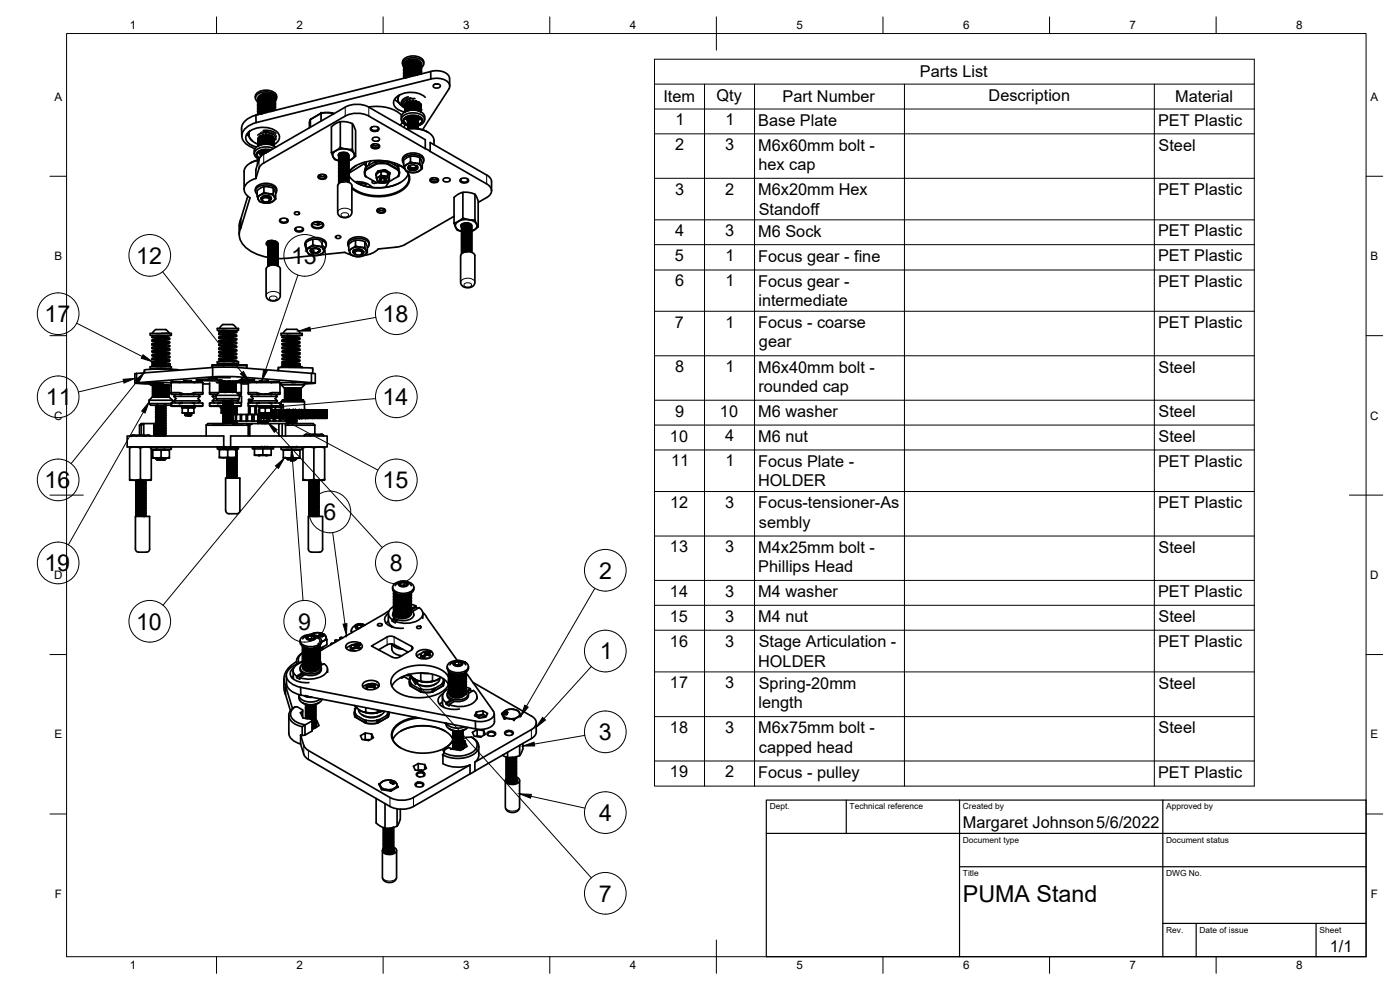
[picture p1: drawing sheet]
<svg xmlns="http://www.w3.org/2000/svg" width="420mm" height="297mm" viewBox="0 0 420 297" stroke-linecap="round" stroke-linejoin="round" font-family="sans-serif">
<defs><g id="words">
<g font-size="7">
<text x="40.9" y="79.1">12</text>
<text x="87.3" y="79.1">13</text>
<text x="13.3" y="96.7">17</text>
<text x="114.8" y="96.6">18</text>
<text x="13.8" y="121.6">11</text>
<text x="114.8" y="121.6">14</text>
<text x="13.3" y="146.5">16</text>
<text x="114.8" y="146.5">15</text>
<text x="97.1" y="156.1">6</text>
<text x="13.3" y="171.4">19</text>
<text x="117" y="171.4">8</text>
<text x="179.8" y="173.6">2</text>
<text x="40.8" y="188.9">10</text>
<text x="89.5" y="188.9">9</text>
<text x="180" y="197.9">1</text>
<text x="179.7" y="222">3</text>
<text x="179.9" y="246.3">4</text>
<text x="179.7" y="270.6">7</text>
<text x="289" y="270.6">PUMA Stand</text>
</g>
<g font-size="4.9">
<text x="276.1" y="23.2">Parts List</text>
<text x="199.1" y="30.7">Item</text>
<text x="215.1" y="30.2">Qty</text>
<text x="234.9" y="30.7">Part Number</text>
<text x="296.7" y="30.2">Description</text>
<text x="352.7" y="30.7">Material</text>
<text x="202.8" y="37.6">1</text>
<text x="217.8" y="37.6">1</text>
<text x="227.6" y="37.7">Base Plate</text>
<text x="347.6" y="37.7">PET Plastic</text>
<text x="202.6" y="45.1">2</text>
<text x="217.6" y="45.1">3</text>
<text x="227.6" y="45.2">M6x60mm bolt -</text>
<text x="347.7" y="45.2">Steel</text>
<text x="227.6" y="51">hex cap</text>
<text x="202.6" y="58.4">3</text>
<text x="217.6" y="58.4">2</text>
<text x="227.6" y="58.5">M6x20mm Hex</text>
<text x="347.6" y="58.5">PET Plastic</text>
<text x="227.7" y="64.4">Standoff</text>
<text x="202.7" y="70.9">4</text>
<text x="217.6" y="70.9">3</text>
<text x="227.6" y="71">M6 Sock</text>
<text x="347.6" y="71">PET Plastic</text>
<text x="202.6" y="78.3">5</text>
<text x="217.8" y="78.3">1</text>
<text x="227.5" y="78.5">Focus gear - fine</text>
<text x="347.6" y="78.4">PET Plastic</text>
<text x="202.6" y="85.9">6</text>
<text x="217.8" y="85.9">1</text>
<text x="227.5" y="86">Focus gear -</text>
<text x="347.6" y="86">PET Plastic</text>
<text x="227.6" y="91.8">intermediate</text>
<text x="202.6" y="98.3">7</text>
<text x="217.8" y="98.3">1</text>
<text x="227.5" y="98.4">Focus - coarse</text>
<text x="347.6" y="98.4">PET Plastic</text>
<text x="227.8" y="104.2">gear</text>
<text x="202.6" y="111.7">8</text>
<text x="217.8" y="111.7">1</text>
<text x="227.6" y="111.8">M6x40mm bolt -</text>
<text x="347.7" y="111.8">Steel</text>
<text x="227.6" y="117.6">rounded cap</text>
<text x="202.6" y="125">9</text>
<text x="216.1" y="125">10</text>
<text x="227.6" y="125.1">M6 washer</text>
<text x="347.7" y="125.1">Steel</text>
<text x="201.1" y="132.5">10</text>
<text x="217.7" y="132.4">4</text>
<text x="227.6" y="132.6">M6 nut</text>
<text x="347.7" y="132.6">Steel</text>
<text x="201.4" y="139.9">11</text>
<text x="217.8" y="139.9">1</text>
<text x="227.5" y="140">Focus Plate -</text>
<text x="347.6" y="140">PET Plastic</text>
<text x="227.5" y="145.9">HOLDER</text>
<text x="201.1" y="152.4">12</text>
<text x="217.6" y="152.4">3</text>
<text x="227.5" y="152.5">Focus-tensioner-As</text>
<text x="347.6" y="152.5">PET Plastic</text>
<text x="227.8" y="158.3">sembly</text>
<text x="201.1" y="165.7">13</text>
<text x="217.6" y="165.7">3</text>
<text x="227.6" y="165.8">M4x25mm bolt -</text>
<text x="347.7" y="165.9">Steel</text>
<text x="227.6" y="171.7">Phillips Head</text>
<text x="201.1" y="179.1">14</text>
<text x="217.6" y="179.1">3</text>
<text x="227.6" y="179.1">M4 washer</text>
<text x="347.6" y="179.1">PET Plastic</text>
<text x="201" y="186.5">15</text>
<text x="217.6" y="186.5">3</text>
<text x="227.6" y="186.6">M4 nut</text>
<text x="347.7" y="186.7">Steel</text>
<text x="201.1" y="194">16</text>
<text x="217.6" y="194">3</text>
<text x="227.7" y="194.1">Stage Articulation -</text>
<text x="347.6" y="194.1">PET Plastic</text>
<text x="227.5" y="200">HOLDER</text>
<text x="201.1" y="206.5">17</text>
<text x="217.6" y="206.5">3</text>
<text x="227.7" y="206.7">Spring-20mm</text>
<text x="347.7" y="206.7">Steel</text>
<text x="227.6" y="212.5">length</text>
<text x="201.1" y="219.9">18</text>
<text x="217.6" y="219.9">3</text>
<text x="227.6" y="220">M6x75mm bolt -</text>
<text x="347.7" y="220.1">Steel</text>
<text x="227.8" y="225.9">capped head</text>
<text x="201.1" y="233.2">19</text>
<text x="217.6" y="233.2">2</text>
<text x="227.5" y="233.3">Focus - pulley</text>
<text x="347.6" y="233.3">PET Plastic</text>
<text x="289" y="248.5">Margaret Johnson5/6/2022</text>
<text x="399.1" y="285.7">1/1</text>
</g>
<g font-size="3.5">
<text x="39" y="8.8">1</text>
<text x="89" y="8.8">2</text>
<text x="139" y="8.8">3</text>
<text x="189" y="8.8">4</text>
<text x="239" y="8.8">5</text>
<text x="289" y="8.8">6</text>
<text x="339" y="8.8">7</text>
<text x="389" y="8.8">8</text>
<text x="16.3" y="30.2">A</text>
<text x="411.3" y="30.2">A</text>
<text x="16.3" y="78">B</text>
<text x="411.3" y="78">B</text>
<text x="16.2" y="125.9">C</text>
<text x="411.2" y="125.9">C</text>
<text x="16.2" y="173.7">D</text>
<text x="411.2" y="173.7">D</text>
<text x="16.3" y="221.6">E</text>
<text x="411.3" y="221.6">E</text>
<text x="16.4" y="269.4">F</text>
<text x="411.4" y="269.4">F</text>
<text x="39" y="290.8">1</text>
<text x="89" y="290.8">2</text>
<text x="139" y="290.8">3</text>
<text x="189" y="290.8">4</text>
<text x="239" y="290.8">5</text>
<text x="289" y="290.8">6</text>
<text x="339" y="290.8">7</text>
<text x="389" y="290.8">8</text>
</g>
<g font-size="2.5">
<text x="231" y="242.9">Dept.</text>
<text x="255" y="242.9">Technical reference</text>
<text x="289" y="242.9">Created by</text>
<text x="350" y="242.9">Approved by</text>
<text x="289" y="252.8">Document type</text>
<text x="350" y="252.8">Document status</text>
<text x="289" y="262.9">Title</text>
<text x="350" y="262.9">DWG No.</text>
<text x="350" y="279.9">Rev.</text>
<text x="360" y="279.9">Date of issue</text>
<text x="396" y="279.9">Sheet</text>
</g>
</g></defs>
<!-- layer: Visible -->
<g fill="none" stroke="#000" stroke-width=".51">
<path d="M120.8 19.1a2.15 2.15 0 0 1 2.5-2.3 3.2 3.2 0 0 1 3.9 1.8l-.1 .5M121.2 20a1.44 1.44 0 0 1 .9-2.4 4.4 4.4 0 0 1 4.9 1 1.27 1.27 0 0 1-.5 1.7M121.6 19.8l.1 .1M122.5 19.9v.1M122.5 19v.2M122.5 19.9v.3M122.6 19.9l-.1 .5M122.6 19.4l.5-.4 .8-.2 1 .2 .5 .4-.6-.5-1-.1-.8 .2-.4 .5M122.6 19l-.1 .4M122.7 18.9l-.3 .6-.1-.4M123.5 19.7h1.1M124.6 18.8l-1.1 .1"/>
<path d="M124.9 18.4l-1.2-.2-.8 .2M125.1 18.4l-1.5-.2-.9 .3M125.4 18.9v.5M125.4 18.9l.1 .2M125.5 19v.1M125.5 19.1v.1M125.7 19l-.1 .5M125.7 18.6l-.9-.4-1.2-.1-1.2 .3-.8 .7M126.1 19.5l-.1 .2M126.1 19.8l-.1-.4-.4-.4-1.6-.3-1.7 .4-.6 .5-.2 .5M126.5 19.5l-.2-.8-.5-.5-1.1-.4-1.1-.1-1.3 .3-.7 .5-.4 .7v.6M74.6 39.6v.9"/>
<path d="M76.6 29.4a2.14 2.14 0 0 1 2.5-2.3 3.2 3.2 0 0 1 3.9 1.8v.5M76.8 34.6l52.4-13.1 .1 2.2-52.4 13.1zM76.8 34.6a5 5 0 0 0-4.2 6.3M76.9 36.8a5 5 0 0 0-4.3 4.2 4.1 4.1 0 0 0 3.1 3.2l.8 .5M77.8 30.2l.2 .2M77.8 31.1l.2 .2M77.8 32l.2 .2M77.8 32.9l.2 .2M77.8 33.8l.2 .2M78 33.7l.2 .1M78 32.8l.2 .1M78 31.9l.2 .1"/>
<path d="M78 31l.2 .1M78.3 32.5v.2M78.3 30.7h.1M78.3 31.6h.1M78.3 33.4h.1M78.3 29.7v.1M78.3 31.7v.2M78.3 33.3v.2M78.3 31.7h.1M78.3 30.7v.2M78.4 30.6l-.1 .5M78.4 29.7l-.1 .4"/>
<path d="M78.5 29.7l-.2 .5M78.7 33.1l-.4 .6 .2-.5M79 39.2h2.1l1.7 .9M79.4 33.2h1.1M79.4 32.4h1.1M79.4 31.1h1.1M79.4 29.5h1.1M80.1 31.9l.9 .3 .3 .3M80.2 33.7l-1.7 .4M80.2 31.5l-1.3 .2M80.2 31.9l.3 .1M80.3 31.5l-.9 .1"/>
<path d="M80.3 32.8l.7 .2 .3 .4-.7-.6M80.4 32.4h-.9l-.7 .3M80.5 30.3h-1.1M80.6 32.4l-1.1-.1-.9 .4M80.8 33.3l-1.3-.1-1 .4M80.8 29.3l.5 .5M80.8 28.9l-1.2-.2-1.1 .5M80.9 33.3l-1.4-.1-1 .5M80.9 29.3l.4 .5M80.9 28.9l-1.3-.3-1.2 .6M81 29.8l-1.3-.3-1.3 .6 1.2-.6h.8l.7 .3M81 30.2l.3 .5"/>
<path d="M81.1 30.2l.2 .5 .5-.2M81.1 30.7l-.6-.3-.9-.1-.8 .3-.4 .4M81.1 31.1l.2 .5-.5-.4-1.2-.1-.9 .3-.4 .6 .4-.5 .8-.3h.9l.8 .4M81.2 28.9a1.89 1.89 0 0 0-2.9 .4M81.2 30.7l-.6-.3-.9-.1-.9 .3-.5 .5M81.2 31.1a.32 .32 0 0 0 .2 .4 .32 .32 0 0 0 .4-.1M81.2 32l.1 .5-1-.5-1.1 .1-.6 .3-.3 .5 .5-.7M81.3 32.9v.4l.5-.1M81.3 32v.3M81.3 33.4h-2.2l-1.5 .9M81.3 32.1h.1M81.3 29.4v.2"/>
<path d="M81.3 30.3v.1M81.3 31.2v.1M81.3 32.9v.2M81.3 28.9a2.07 2.07 0 0 0-3.2 .5M81.5 29.4l-.2 .4M81.7 30.9l.4-.2-.3 .2M81.8 32.3l-.5 .1M82 33.3l-1.1-.4h-1.4l-1.3 .5-.5 .8M82.1 31.6l-.3 .2M82.1 32.5l-.3 .2M82.3 29.4l-.1-.4-.6-.4-1.7-.3-1.6 .5-.6 .9M82.3 30.3l-.2-.4-.5-.4-1.6-.3-1.6 .5-.7 .9"/>
<path d="M82.3 31.2l-.2-.5-.6-.4-1.7-.2-1.4 .5-.4 .4-.3 .5M82.3 32.1l-.1-.4-.7-.5-1.6-.2-1.6 .5-.6 .9M82.3 33l-.1-.4-.5-.4-1.6-.3-1.7 .5-.7 .9M82.3 32.8l-.1 .1M82.3 31.9l-.1 .1M82.3 31l-.1 .1M82.3 30.1l-.1 .1M82.4 33.2l-1.2-.7h-1.9l-1.5 .7-.4 .6-.1 .6M82.6 32.5l.1-.7-.6-.7-.9-.4-1.2-.1-1.1 .2-1 .6-.5 .7v.8M82.6 31.6l.1-.7-.6-.7-.8-.4-1.4-.1-1.2 .3-.8 .5-.5 .7v.8M82.6 30.7l.1-.7-.6-.7-.9-.4-1.2-.1-1.3 .3-.8 .5-.5 .7v.8M82.6 29.8l.1-.8-.6-.6-1-.4-1.1-.1-1.2 .3-1 .5-.5 .9 .1 .6"/>
<path d="M82.7 33.1l-.2-.8-.5-.4-.9-.3-1.3-.1-1.9 .8-.5 .7v.8M82.7 30.1a1.48 1.48 0 0 0-1.1-2.2 4.3 4.3 0 0 0-4.8 1 1.27 1.27 0 0 0 .5 1.6M93.2 35.8h.1M93.3 35.8l-.4 .7v1.8M93.4 35.7h-.1M96.4 34h.1M96.4 34l-3.1 1.8M96.5 34l1.4-.2 1.9 .2M96.5 33.9l-.1 .1M96.5 34h-.1M96.5 33.9v.1M99.8 33.9l-1.7-.2-1.6 .2"/>
<path d="M99.8 34l.3 .1zM102.1 36.5h1.7l1.9 .6v7.7M103.6 32.2l-24.5 14-1 .9-.3 .7M103.6 32.1a7.8 7.8 0 0 1 7.1 0 11.2 11.2 0 0 1 9.8 2.5M105.7 37.1l1 2.1v7.7M110.7 32.2l16.9 9.7v2.7l-16.9-9.8a7.8 7.8 0 0 0-7.1 0l-24.5 14.1-1 .9-.3 .6M111.2 38.4a1.6 1.6 0 0 1 2.5 .3 1.5 1.5 0 0 1-2.6 0zM111.6 38.1l-.2 .6 .8 .5 1.1-.3 .2-.5-.2-.3M118.4 29.8l1.3 1M119.4 28.8v1M119.4 29.8l.5-1.3a1.92 1.92 0 0 0 .3 2.9M119.4 29.8a4.1 4.1 0 0 0 2.1 2.7"/>
<path d="M120.4 35.9l.1-1.2 .6-.8 1-.6 1.4-.3 1.5 .1 1.6 .7 .8 .8v1.3M120.4 30.8v.1M120.8 36.7l-.7 .9M121.5 37.3l-1-1 .1-1.1 1.4-1 2.1-.3 1.9 .3 .8 .5 .5 .7 .1 .7-.2 .5-1.1 .9M121.5 37.3l.3 .2M121.5 37.3l-.3 .9M121.5 31.2v2.4M121.6 31.2v2.4M121.7 20.6l.1 .2M121.7 21.5l.1 .2M121.7 22.4l.1 .2M121.7 23.3v.1"/>
<path d="M121.7 30.8v2.7M121.7 20.5l.2 .2M121.8 30.7v2.8M121.8 23.1l.2 .2M121.8 22.2l.2 .2M121.8 21.3l.2 .2M121.8 30.7v2.7M122 20.2l.3 .3M122 30.8v2.5M122 38.7a9 9 0 0 1 6.4 1M122.1 21l.4 .3M122.1 22l.4 .2"/>
<path d="M122.1 22.8l.4 .3M122.2 38.8l3.1-.1 1.7 .4 1.5 .6 1.5 1.5 .3 .8v1.4M122.2 30.4l-.1 2.8M122.2 35.1l.3 .3M122.3 30.3v2.9M122.3 20.9h.2M122.3 36.4l.2 1.3M122.4 30.3v2.8M122.4 32.8h.1M122.5 21.7v.1M122.5 22.7v.1M122.5 35v.1"/>
<path d="M122.5 21.8v.1M122.5 37.3v.1M122.5 38.2h.1M122.5 38.6h.1M122.5 21.7v.3M122.5 36l-.7-.4 .5 .8M122.5 29l-1.2 .5-.7 .8-.1 1.1 .7 .7M122.5 30.4v2.6M122.6 38.6l.6-.5 .8-.1 .9 .1 .5 .5 .1-.2-.5-.6-1.2-.1-1.1 .4-.2 .5M122.7 38.6l.7-.5h1l1 .5M122.7 20.1l.8-.4 .7-.1 .9 .3 .4 .4-.5-.5-.7-.1-1.1 .1-.7 .5zM122.7 34.8l-.2 .6"/>
<path d="M122.7 22.5l-.2 .6M122.8 34.8l-.3 .7M122.9 22.5l-.4 .6M122.9 30.1v2.8M122.9 21.5l-.4 .7M123 21.1l.9-.3 1.2 .3M123.1 30.1v2.8M123.1 21.1l.7-.2 1.2 .2M123.1 21.5l-.6 .7M123.2 30.1v2.8M123.3 20.1h1.5M123.3 30.3v2.5"/>
<path d="M123.3 20.5l-.8 .8M123.4 38.5h1.4M123.4 34.8l-.6 .3-.3 .7M123.5 22.5h1.1M123.5 20.9h1.1M123.5 38.1h1.1M123.5 37.7h1.1M123.5 36.8h1.1M123.5 36.4h1.1M123.5 35.6h1.1M123.5 35.2h1.1M123.6 34.8l-.9 .4-.2 .7"/>
<path d="M123.8 30.1v2.7M123.8 38.5h.6M123.8 30v2.8M123.9 20.1h.4M124.1 22.8l-2 .5M124.1 30.1v2.7M124.5 29.6a3.2 3.2 0 0 0-3.5 1.5l.2 .8 .3 .4M124.6 21.7h-1.1M124.6 20.1h-1.1M124.6 38.5h-1.1M124.6 37.2l-1.1 .1M124.6 36h-1.1"/>
<path d="M124.6 30.3v2.6M124.7 34.9l.6 .3 .1 .5M124.7 30.2v2.7M124.7 22.6h-1.2l-.8 .4M124.8 30.2v2.7M124.8 22.6l-1.3-.1-.9 .5M124.8 20.6l.7 .6-.5-.5-.8-.2-1 .1-.7 .6v-.4v.2M124.9 34.9l.6 .6M125 30.3v2.6M125 21.5l.5 .6M125.2 21.5l.3 .6M125.2 22l-1.2-.3-1.1 .3"/>
<path d="M125.2 22.4v.1M125.3 22.5l-.9-.2-1.3 .1-.9 .4-.6 .6M125.3 22l-1.5-.3-1 .4M125.4 30.6v2.4M125.4 34.9v.4M125.4 34.9l.1 .2M125.4 37l-.2-.7-1.3-.3-1.2 .5-.2 .7M125.4 37.4v-.5l-.4-.3-1.2-.2-1 .4-.3 .8M125.4 38.2l-.2-.7-1.2-.3-1.2 .4-.3 .8M125.4 36.1v-.4l-.4-.3-1.2-.2-1 .4-.5 .8M125.4 36.5l-.3-.7-1.2-.2-1.1 .4-.3 .8M125.4 34.9h.1"/>
<path d="M125.5 20l-.1-.2v.4M125.5 20.8l-.1 .2M125.5 21.7l-.1 .1M125.5 38.4l-.4-.5-1.2-.3-1 .3-.4 .7M125.5 38l-.5-.6-1.2-.2-.9 .3-.4 .7M125.5 37.6l-.3-.5-.8-.3-1.4 .2-.5 .8-.6-.2a1.35 1.35 0 0 1-1-1.4 1.35 1.35 0 0 1 1.2-1.3 4.1 4.1 0 0 1 4.7 .9 1.56 1.56 0 0 1-1.4 2l-.3-.7-1.2-.3-1.1 .4-.3 .8M125.5 37.2l-.6-.7-.9-.1-1.1 .3-.4 .6M125.5 36.7l-.6-.6-1.1-.1-1 .4-.3 .6M125.5 36.4l-.5-.6-1.2-.2-1 .3-.3 .7M125.5 35.9l-.6-.6-.9-.2-1.1 .4-.4 .7M125.5 37.6l1.3-1.2-1.3-1.5-2.8-.1-1.6 1.4 1.2 1.5M125.5 35.1h.1"/>
<path d="M125.5 35.9v.1M125.5 36.7v.1M125.5 37.6h.1M125.5 38h.1M125.5 20.1v.2M125.5 30.6v2.5M125.6 30.5v2.7M125.6 20.8l-.1 .1M125.6 21.7l-.1 .1M125.7 35l-.2 .4M125.7 33.2l.7 .4M125.8 30.9l.2 .1"/>
<path d="M125.8 30.6l-.1 2.6a3.9 3.9 0 0 0-3.5 0M125.9 22.3l-1.3-.4-1.8 .1-1.2 .7-.4 .8M125.9 20.2l-.3 .2M125.9 21l-.3 .3M125.9 22l-.3 .2M126 31.1h.1M126 31v2.4M126 35.7l-.5 .5M126 35.7l-.5 .3M126.1 31v2.4M126.1 35.6l-.1 .1M126.1 20.7l-.1-.5-.7-.4-1.6-.2-1.5 .5-.7 .9"/>
<path d="M126.1 21.6l-.1-.5-.6-.4-1.6-.2-1.6 .4-.4 .4-.3 .6M126.1 22.3l-.9-.8-1.5-.1-1.5 .4-.7 1M126.1 21.4l-.1 .1M126.1 20.5l-.1 .1M126.1 35.6h.1M126.2 31v2.5M126.2 31.3l.2 .6M126.2 31.1l.1 2.5M126.4 31.5v2.1v-2.1M126.4 22l.1-.8-.4-.6-1.1-.4-1.1-.1-1.4 .3-.7 .4-.6 .8v.8M126.4 21l.1-.7-.4-.5-.9-.5-1.4-.1-1.2 .2-1 .6-.4 .8v.7M126.4 20.2l.1-.8-.4-.6-1-.4-1.5-.1-1.8 .7-.6 .9v.7"/>
<path d="M126.4 32.9v.1M126.5 22.2l-.4-.6-.9-.5-2-.1-1.7 .9-.4 .7 .1 .7M126.6 32.9l-.2 .1M127.6 29.2a6.9 6.9 0 0 0-9.1 .5 2.24 2.24 0 0 0 1.4 3.4l1.6 .5 .7-.4M129.2 21.4a4.8 4.8 0 0 1 5.6 1.7l.1 .4M129.3 23.7a4.9 4.9 0 0 1 5.6 1.6v.9l-.2 .5-7.9 12.2M130.1 25.6l1-.4a.78 .78 0 0 1 1 .8l-1 .4a.78 .78 0 0 1-1-.8zM131.3 25.2h-.5M134.9 23.5l.1 2.3M74.1 40.2l.6 .7M74.4 58.9l-2.1 6.9M75.4 48.8l-.3 .2"/>
<path d="M75.7 42.2a2.18 2.18 0 0 1-.8-2.8l-.1 .3a3.3 3.3 0 0 0 2.6 3.6M76.6 56.8a3.2 3.2 0 0 1 4-1.8l.6 .2a2.18 2.18 0 0 1 1.8 1.6M76.6 56.8v.5M76.8 53.5a3.9 3.9 0 0 0-3.5 3.7l.7 1.3 1 .8-2.7 9.1M77.2 58.9l1.1-.5 .9-.7v-1.7l-1.1 .5-.9 .7v1.7l.6 1.5 1.4 .5h1.5l1-.4 1-.8M77.3 48.1l-2.6 1.1-1.3 1.4-.1 .7v5.5M77.3 48.1v1.2M77.3 40.5a4 4 0 0 1 5.5 .7l-.1 .8M77.4 41.7v2.1M77.5 41.3v2.5M77.6 41.3v2.4M77.6 45.8l.6 .8"/>
<path d="M77.6 41.1v2.6M77.7 48l-.4 .1M77.7 47.9l-2.2 .8M77.7 41.1v2.5M77.7 47.8l-.9 3.1v2.7M77.7 50.5l-.9 3.1M77.9 58.7a3.4 3.4 0 0 1 4.5 .4 1.68 1.68 0 0 1-2 1.8 2.5 2.5 0 0 1-2.9-1.3zM77.9 41.2v2.3M78 40.7v2.8M78 43.5l-.7 .4M78 43.4a3.9 3.9 0 0 1 3.6 0M78.2 40.6v2.8"/>
<path d="M78.2 46.6v.4M78.3 40.6v2.7M78.3 45.2v.2M78.3 46h.1M78.3 46.8h.1M78.3 59.5h.1M78.3 59.3l.2 .7M78.4 40.8v2.5M78.6 45l-.3 .6-.2-.2M78.6 45l-.3 .8M78.7 40.4v2.8M78.8 59.7l1-.4a.82 .82 0 0 1 1.1 .9l-1.1 .4a.82 .82 0 0 1-1-.9z"/>
<path d="M78.8 40.4v2.7M78.9 58.9l-.4 .6M79 58.9l1.6-.2a.77 .77 0 0 1 .7 .4 .77 .77 0 0 1-.1 .9M79 40.3v2.8M79.1 40.3v2.8M79.2 41h.1M79.2 42.7h.1M79.2 42.2h.1M79.2 41.8h.1M79.2 41.4h.1M79.2 43.1h.1M79.2 41.5h.1"/>
<path d="M79.2 42.3h.1M79.2 40.9h.1M79.2 40.5v2.6M79.2 57.7l1.9 .5a.72 .72 0 0 1 1.1 .6l.2 .3M79.2 56l1.4 .1 1.4 .4 .7 1.6v1.6l-.3-.6M79.4 45l-.8 .4-.3 .6M79.4 45.5h1l-1.4 .1-.5 .3-.3 .7M79.6 45l-1.1 .5-.2 .7-.7-.4M79.7 40.2v2.8M79.8 45.9l-1 .2-.5 .8M79.9 45.8l-1.1 .3-.5 .7M79.9 45.8l-.5 .1"/>
<path d="M79.9 40.2v2.8M80 40.2v2.8M80.4 45.1l.5 .1M80.5 40.4v2.7M80.5 45.5l-1.5 .1-.5 .3-.2 .5M80.5 59.4l.7 .3-.3 .6M80.5 59.4l.5 .5M80.5 59.4l.5 .5-.3 .5M80.5 59h-1.4M80.6 40.3v2.8M80.6 45.1l.3 .1M80.6 40.2v2.9"/>
<path d="M80.9 40.3v2.9M81 58.9l.3 .5M81.1 45.1l-2.6-.1-1.6 1.4 1 1.1M81.2 40.7v2.6M81.3 45a3.8 3.8 0 0 0-4.4 1.2 1.39 1.39 0 0 0 .9 1.6M81.4 40.6v2.7M81.4 40.5v2.9M81.6 43.5l.7 .4M81.6 40.6v2.9M81.8 41.1v2.5M81.9 41v2.7M82 56.5v1.6"/>
<path d="M82 41v2.7M82.1 44.6l-1.3-.4-1.5-.1-1.4 .3-.8 .4-.6 .7-.2 .9 .6 .8 .8 .5M82.1 41.1l.1 2.7M82.3 41.6v2.2v-2.1M82.3 43.4a2.31 2.31 0 0 0 1.6-2.2 2.31 2.31 0 0 0-1.6-2.2 7.1 7.1 0 0 0-8.1 1.1 2.21 2.21 0 0 0 1.2 3.4l1.6 .6M82.5 43l-.2 .1M82.7 44.2l-1.8-.8-2.6 .1-1.1 .4-.6 .6-.3 .5v1.1M82.8 58a1.49 1.49 0 0 0-1.2-2.2 4.4 4.4 0 0 0-4.8 .9 1.21 1.21 0 0 0 .4 1.6M83 56.8v.5M95.5 52.8a1.6 1.6 0 0 1 2.5 .2 1.5 1.5 0 0 1-2.6 0zM95.7 52.6l.8 .3 1.2-.3M95.9 52.5l-.3 .3 .1 .3 .9 .4 1.1-.3 .1-.4-.2-.3"/>
<path d="M96.2 52.4v.5M99.5 45.7l.9 2.1 1.3 .4a1.65 1.65 0 0 1-1.6-.9 1.65 1.65 0 0 1 .3-1.8 4.4 4.4 0 0 1 5.8 .6 1.82 1.82 0 0 1-1.5 2.1M101.3 55.7a2.47 2.47 0 0 1 3.7-.9l.6 .9M101.3 55.7v8.2l.6 1 1.3 .4 1.7-.3 .7-1v-8.3M101.6 46.5l.1 .3M101.7 46.9h.1M101.7 47.7h.1M101.7 50.6h.1M101.7 51.4h.1M101.7 52.2h.1M101.7 53v.1M101.7 54.2v.1"/>
<path d="M101.7 55v.1M101.7 54.9l.3-.8 .9-.4 1.3 .2 .5 .5-.1 .3-.8-.5h-1.1l-.7 .3-.3 .6M101.8 46.1l-.1 .4M102 46l-.4 .3 .1 .5M102 45.9l-.3 .8M102.1 44.2v-7.7l-1.4 .6-1.2 .9v7.7M102.1 44.2l-1.1 .9-1.5 .6M102.1 44.2l1.7 .5 1.9 .1M102.7 54.1h1.1M102.7 53.7h1.1M102.7 53.3h1.1M102.7 52.5h1.1"/>
<path d="M102.7 52.1h1.1M102.7 51.3h1.1M102.7 50.9h1.1M102.7 50h1.1M102.7 49.6h1.1M102.7 48.8h1.1M102.7 48.4h1.1M102.7 48h1.1M102.7 47.6h1.1M102.7 47.2h1.1M102.7 46.8h1.1M102.7 46h1.1"/>
<path d="M103.4 54.5l-1.1 .2M103.6 54.5l-.9 .1M103.8 52.9h-1.1M103.8 51.7h-1.1M103.8 50.4l-1.1 .1M103.8 49.2h-1.1M103.8 46.4h-1.1M104.2 45.9l.2 .3M104.6 46.4a1.79 1.79 0 0 0-3 .2l.1 .3M104.6 48.9v-.3l-.3-.4-1.2-.2-1.1 .4-.3 .8M104.6 48.5l-.3-.7-1.2-.2-1.1 .4-.3 .7M104.6 48.1l-.3-.7-1.3-.2-1 .4-.3 .7"/>
<path d="M104.6 47.7l-.2-.7-1.2-.2-1.1 .3-.3 .3-.1 .5M104.6 47.3l-.3-.7-1.2-.2-1.1 .4-.3 .7M104.6 46.9l-.3-.7-1.3-.2-1 .4-.3 .7M104.6 54.3l-.2-.7-1.2-.3-1.2 .4-.3 .8M104.6 53.9l-.3-.8-1.2-.2-1.1 .4-.3 .7M104.6 53.4l-.3-.7-1.3-.2-1 .4-.3 .7M104.6 53v-.5l-.4-.2-1.2-.2-1 .4-.3 .7M104.6 52.6l-.1-.6-1.4-.3-1.1 .4-.3 .7M104.6 52.2l-.3-.7-1.3-.2-1 .4-.3 .7M104.6 51.8l-.2-.7-1.1-.3-1.2 .4-.3 .2-.1 .6M104.6 51.4l-.2-.7-1.3-.3-1.1 .5-.3 .7M104.6 51l-.3-.7-1.3-.3-1 .4-.3 .8"/>
<path d="M104.6 50.6v-.5l-.4-.3-1.2-.2-1 .4-.3 .8M104.6 50.2l-.2-.7-1.3-.3-1.1 .4-.3 .8M104.6 49.7l-.3-.6-1.2-.3-1.1 .4-.3 .8M104.6 49.3l-.3-.7-1.3-.2-1 .4-.3 .8M104.6 54.7l-.5-.5-1.1-.1-.9 .3-.4 .6M104.7 46.7l-.4-.6-1.1-.2-1.1 .3-.4 .7M104.7 47.1l-.5-.6-1.2-.2-1 .4-.3 .6M104.7 47.5l-.5-.6-1.1-.2-1 .3-.4 .7M104.7 47.9l-.4-.5-1.1-.3-1.2 .4-.3 .6M104.7 48.3l-.5-.6-1.2-.2-1 .4-.3 .7M104.7 48.8l-.5-.7-1.2-.2-1 .5-.3 .6M104.7 49.1l-.4-.5-1.1-.2-1.2 .3-.3 .7"/>
<path d="M104.7 49.6l-.4-.6-1.3-.2-1 .3-.3 .7M104.7 49.9l-.5-.6-1.2-.1-1 .4-.3 .6M104.7 50.4l-.4-.6-1.2-.2-1.1 .4-.3 .6M104.7 50.8l-.4-.6-1.3-.2-1 .4-.3 .6M104.7 51.2l-.5-.6-1.2-.2-1 .4-.3 .6M104.7 52l-.4-.6-1-.2-1.2 .3-.4 .7M104.7 52.4l-.5-.6-1.2-.2-1 .4-.3 .6M104.7 52.9l-.5-.7-1.1-.2-1.1 .4-.3 .6M104.7 53.3l-.4-.6-1.1-.3-1.2 .4-.3 .7M104.7 53.6l-.5-.6-1.2-.1-1 .3-.3 .7M104.7 54.1l-.5-.7-1.1-.1-1 .3-.4 .6M104.7 54.5l-.4-.6-1.1-.2-1.2 .3-.3 .7"/>
<path d="M104.7 47.1h.1M104.7 47.5h.1M104.7 48.3v.1M104.7 49.1v.1M104.7 49.9v.1M104.7 50.8h.1M104.7 53.6v.1M105.7 44.8l.7 1.5a.56 .56 0 0 1 .2 .7 .56 .56 0 0 1-.5 .4l-1.4 .8M106.5 54.5a6 6 0 0 1 5.2 1.7M106.9 54.8a14.8 14.8 0 0 0 13.2 0M106.9 49.7l-1.2 .9-1.1 1.3M107.2 55h1.4l1.3 .4"/>
<path d="M109.4 48.7l.1 .7 .5 .6M109.4 49.1l-4.7 2.9M109.7 52.9l.1 .1M109.7 52.9l.2 .1M109.8 50.8l-.4 .9 .3 1.2M109.8 50.8l-.3 1.4 .3 .8M109.9 53l3.1 1.8 2 .1 1.4-.2M110 48.5v1.2M110 49.7l.1 .2M110.2 49.9l-.6 .5-.2 1.2M111.4 48.3l-.5 .4-.2 .9M111.4 43.6a1.6 1.6 0 0 1 2.5 .3 1.5 1.5 0 0 1-2.6 0z"/>
<path d="M111.7 43.4l.7 .4 1.2-.4M111.8 43.3l-.3 .3 .1 .4 .9 .4 1.1-.4 .1-.4-.2-.3M111.8 41.5l1-.4a.79 .79 0 0 1 1 .9l-1 .4a.79 .79 0 0 1-1-.9zM112 54.2l-.2 .2a.61 .61 0 0 0 .4 .7 .61 .61 0 0 0 .8-.3M112.1 43.2v.5M112.4 48.6l-2.2 1.3M112.8 49l.1 .2 1.7-.1 1.7 .1 .1-.2M112.9 52.2v.3M112.9 52.5h-.1M112.9 52.2a2.31 2.31 0 0 1 4 0v.3M112.9 49.3l-3 1.7M112.9 52.8a1.58 1.58 0 0 1 2.2-1.5l1.3 .4 .4 .5v.6"/>
<path d="M113 48.6h-.6M113.4 53.3a2.14 2.14 0 0 1 3.2 .5 2.02 2.02 0 0 1-3.4 0zM113.5 51.9l-.6 .4v1.1l.6 1.1 1.8 .3 1.5-.8M113.5 51.3v.1M113.8 51.7l.6-.2v1l-1.5 .9M113.9 51.2v.1M113.9 51.3h-.1M114 51.2l-.7 .3M114 54.1l-.1-.3a1.03 1.03 0 0 1 1-.6 1.03 1.03 0 0 1 1 .8l-.5 .3 .2-.4-.3-.3 .4 .3-.2 .3M114.3 53.7l.8-.1 .4 .3a.73 .73 0 0 1-.7 .5 .73 .73 0 0 1-.7-.5zM114.4 52.5l.9 .3M114.4 51.5h.7"/>
<path d="M114.7 51.1l.8-.1 1.6 .9-.2 .5M115.1 51l.4 .2M115.2 51l.4 .2M115.2 51h.1M115.3 53.6l.3 .3M115.3 53.3l-.9 .1M115.5 54.2h.1M115.5 51.5l.8 .3 .2 .3M115.6 54.2l.2-.5-.5-.4h-.6l-.8 .5 .4 .5M115.6 53.4l.3 .3-.1 .3M115.8 51.1v.2M115.8 51.1v.1"/>
<path d="M115.8 53.9v.1M115.8 51.2v.1M116.3 48.5l.6 .1-2.7-.3-1.8 .3M116.3 51.8v1M116.3 49.3l3.1 1.7M116.4 54.7h.1M116.4 51.5h.1M116.5 49.1l-1.8-.3-1.8 .2-3.1 1.8M116.5 49.1l3.1 1.8v-.5M116.6 52.4l.2 1.6-.3-.7a.55 .55 0 0 0-.4-.5 .55 .55 0 0 0-.5 .1l-.3-.1M116.8 54.5l-1.1 1.7M116.9 48.6l2.6 1.7"/>
<path d="M116.9 51.8l-.1 .2M118.4 48.9l.2 .7M119.4 49.3l-.3 .6M119.4 51l.3 .8-.3 1.2M119.4 53l-3 1.7M119.5 50.3l.1 .1M119.5 50.8l-.1 .2M119.6 50.4l.3 1.5M119.7 49.5l-.5 .5M119.9 51.7l-.2 .9-.3 .4M119.9 49.6l-.4 .7M120.1 49.7l1.4 1.1"/>
<path d="M120.8 48.2a2.15 2.15 0 0 1 2.5-2.3 3.2 3.2 0 0 1 3.9 1.8l-.1 .5M121.1 49.7l1-.3 1.1-.8v-1.7l-.9 .3-1.2 .9v1.6l.7 1.6 1.3 .4 1.7 .1 1-.5 .9-.7M121.2 49.1a1.4 1.4 0 0 1 .8-2.3 4.1 4.1 0 0 1 5.1 1.1l-.1 .8-.3 .4M121.5 50.7a13.9 13.9 0 0 0-15.9-.2l-.9 1.1-.4-.5-1.2-.3-1.1 .4-.3 .6M122.1 51.4l.7 1.9-.6 2-1.8 1.7-2.7 1.2-3.4 .5-3.3-.2-3.3-.9-2.1-1.4M122.2 51.5a3.7 3.7 0 0 1-1.3 5.5 14.1 14.1 0 0 1-15.3-.4M122.4 50.3l.5 .7M122.4 50.3a1.75 1.75 0 0 1 3 0 1.78 1.78 0 0 1-2.5 .6M122.4 50.3l.5 .6M122.5 52.2l-1 1.6-1.8 1.2-2.2 .9-3.3 .5-3.4-.2-2.6-.8-2.1-1.1-1.5-1.7M122.8 49.9l.4 .3M122.9 49.8a1.43 1.43 0 0 0 2.2 0l-.1 .4-.8 .3-.9-.1-.5-.5 1.1 .6 .8-.2 .4-.4"/>
<path d="M122.9 49.7l-.5 .6M123.2 46.9h1.5l1.3 .4 .7 1.6v1.7l-.4-.6M123.2 48.6l1.4 .3M123.5 50.4h1.1M124.6 48.9l.5 .1a.7 .7 0 0 1 .7 0 .7 .7 0 0 1 .4 .6l.1 .4M124.6 48.9a2.54 2.54 0 0 0-3.2 1.5 3 3 0 0 0 4.3 1l.6-.6 .1-.8M124.6 48.9l.9 .3 .9 .8M124.9 50.7h-1.6M124.9 49.7l.4 .3-.1 .4-.9 .5-1.3-.4-.3-.3 .2-.5-.3 .5 .3 .8M125.1 49.9l-.3 .3M126 47.3v1.7M127.6 44.6l1.5 .8"/>
<path d="M129.1 53.8a1.6 1.6 0 0 1 2.5 .3 1.5 1.5 0 0 1-2.6 0zM129.3 53.6l.8 .4 1.2-.4M129.5 53.5l-.3 .4 .1 .3 .9 .4 1.1-.4 .1-.4-.3-.3M129.8 53.4v.5M133 53.7l1-.4a.79 .79 0 0 1 1 .9l-1 .4a.79 .79 0 0 1-1-.9zM138.1 53.9a1.6 1.6 0 0 1 2.5 .3 1.5 1.5 0 0 1-2.6 0zM138.5 53.6l-.3 .4 .1 .3 1 .4 1-.4 .1-.4-.2-.3M138.9 57.7h1.7l1.9 .6v7.7M142.5 58.3l1 2.1v7.7M147.5 57.2v-3.1l-.9-1.3-17.5-10v2.6l17 9.8a2.16 2.16 0 0 1 1.4 2 2.16 2.16 0 0 1-1.4 2.1l-2.6 1.4M71.8 67.7v2.7M72.3 65.8v2.6"/>
<path d="M72.3 68.4a5.3 5.3 0 0 0 2.8 6.8 15.3 15.3 0 0 0 5.3 2l.3-.7 1.1-.4 1.3 .3 .3 .6M72.3 65.7l-.5 2M80.4 72.4v.2M80.4 73.7v.1M80.4 74.6h.1M80.4 77.4v.1M80.4 78.2v.1M80.4 79v.1M80.4 79.9h.1M80.4 72.7l.1-.3-.4 .5 .3 .7v-.5l.4-.4 1.1-.3 1.2 .3 .3 .6M80.6 79.4l.7-.4 1.1-.1 .8 .4 .2 .4-.3-.5-.8-.2-1.3 .1-.6 .8zM80.7 60.4h-.1"/>
<path d="M80.9 72.2l-.5 .8M80.9 60.3h-.1M80.9 60.2l.4-.3-.1-.5-.5-.4-.9-.1-.8 .2-.5 .4v.6l.5 .3M81 72.2l-.5 .4-.1 .5M81.4 79.4h1.1M81.4 79h1.1M81.4 78.1h1.1M81.4 77.7h1.1M81.4 76.9h1.1M81.4 76.5h1.1M81.4 75.7h1.1M81.4 75.3h1.1"/>
<path d="M81.4 74.5h1.1M81.4 74h1.1M81.4 73.6h1.1M81.4 73.2h1.1M81.4 72.8h1.1M81.4 72.4h1.1M82 72.1l-1.3 .2a.8 .8 0 0 0-.8 .6 .8 .8 0 0 0 .5 .9M82.5 78.5l-1.1 .1M82.5 77.3h-1.1M82.5 76.1h-1.1M82.5 74.9h-1.1M82.7 72.4l.3 .2"/>
<path d="M83.1 79.7l-1.4-.3-.9 .3M83.2 79.7l-1.3-.4-1.3 .5M83.4 73.8v-.4l-.4-.4-1.3-.2-1 .4-.3 .8M83.4 79.5v-.3l-.4-.4-1.2-.3-1.1 .4-.3 .8M83.4 79.1l-.1-.5-.4-.3-1.2-.2-1 .4-.3 .8M83.4 78.7l-.3-.7-1.2-.3-1.1 .3-.4 .5v.4M83.4 78.3l-.3-.7-1.3-.3-1.1 .4-.3 .8M83.4 77.8l-.1-.4-.4-.3-1.2-.2-1 .4-.3 .7M83.4 77.4l-.3-.6-1.1-.3-1.2 .3-.4 .4v.4M83.4 76.6l-.1-.5-.4-.3-1.2-.1-1 .4-.3 .7M83.4 76.2l-.1-.5-.3-.2-1.3-.2-1 .4-.3 .7M83.4 75.8l-.3-.7-1.3-.2-1.1 .4-.3 .7"/>
<path d="M83.4 75.4l-.4-.7-1.2-.2-1.1 .4-.3 .7M83.4 75l-.1-.5-.4-.3-1.2-.2-1 .5-.3 .7M83.4 74.6l-.3-.7-1.2-.3-1.1 .4-.4 .4v.4M83.4 74.2v-.3l-.4-.4-1.2-.3-1.1 .4-.3 .8M83.4 73.1l-.5-.6-1.1-.1-1 .3-.4 .7M83.4 73.6l-.4-.6-1.1-.2-1 .2-.5 .7M83.4 73.9l-.5-.6-1.2-.1-1 .3-.3 .7M83.4 74.3l-.5-.5-1.2-.2-.9 .3-.4 .7M83.4 74.8l-.4-.6-1.2-.2-.9 .3-.5 .7M83.4 75.2l-.4-.6-1.3-.2-1 .4-.3 .6M83.4 75.6l-.5-.6-1.2-.2-1 .4-.3 .6M83.4 76l-.6-.6-1-.2-.9 .3-.5 .7"/>
<path d="M83.4 76.4l-.4-.6-1-.2-1.1 .3-.5 .8M83.4 76.8l-.5-.6-1.2-.2-1 .4-.3 .7M83.4 77.3l-.3-.6-1.3-.3-1 .4-.4 .6M83.4 77.6l-.4-.5-1.1-.3-1 .3-.5 .8M83.4 78.1l-.5-.7-1.2-.1-1 .3-.3 .6M83.4 78.5l-.5-.7-1.1-.1-1.1 .4-.3 .6M83.4 78.9l-.4-.6-1.1-.2-1 .2-.5 .7M83.4 79.3l-.5-.6-1.2-.2-1 .4-.3 .6M83.4 73.1v.1M83.4 73.9v.1M83.4 74.3v.1M83.4 75.2h.1"/>
<path d="M83.4 76h.1M83.4 76.8h.1M83.4 77.6v.1M84 65.9a1.6 1.6 0 0 1 2.5 .3 1.5 1.5 0 0 1-2.6 0zM84.3 65.6l-.2 .6 .9 .5 1.1-.3 .2-.4-.3-.4M87.7 77.3l-4.3 .3M88.4 63.8a.82 .82 0 0 1 .8-.3 .82 .82 0 0 1 .7 .7 .82 .82 0 0 1-.9 .3 .82 .82 0 0 1-.6-.7zM88.6 68.6a1.6 1.6 0 0 1 2.5 .3 1.5 1.5 0 0 1-2.6 0zM88.9 68.3l-.2 .6 .9 .4 1.1-.2 .2-.5-.3-.3M91.5 73.1a3.2 3.2 0 0 1 4-1.8l.6 .2a2.18 2.18 0 0 1 1.8 1.6M91.5 73.1v.5M91.8 73.2v1.4l.6 1.4 .5 .3 2.5 .4 1-.5 1-.7"/>
<path d="M91.9 74.4a1.44 1.44 0 0 1 .9-2.3 4 4 0 0 1 5.1 1.2l-.1 .9-.4 .4M92.5 74.4a3.4 3.4 0 0 1 4.6 .4 1.68 1.68 0 0 1-2.1 1.8 2.5 2.5 0 0 1-2.9-1.3zM93.5 74.7a1.84 1.84 0 0 1 2.6 .5 1.71 1.71 0 0 1-2.9 0zM93.5 75.5l.3 .2M93.6 74.6l-.5 .6 .5 .6-.3-.4v-.5M93.6 75l1-.4a.82 .82 0 0 1 1.1 .8l-1.1 .4a.82 .82 0 0 1-1-.8zM93.7 67.1a2.42 2.42 0 0 1 3.4 .3 1.91 1.91 0 0 1-2.7 1.1 .91 .91 0 0 1-.7-1.4zM93.9 67l1.1 .4h.4v-.7l.4 .7 .9-.4M93.9 72v1.4l-1.1 .8-1 .4M93.9 73.4l1.4 .4M94.1 66.8l-.4 .4 .1 .6 1.3 .5 1.6-.4 .2-.6-.4-.5M94.3 76.7l-6.6 .6"/>
<path d="M94.6 66.6l.8 .1M94.6 66.6h1.4M95.3 73.8l.5 .1a.99 .99 0 0 1 1.3 1l.3 .6v-1.4M95.3 74.6l.5 .5M95.7 74.6l.3 .6-.4 .4M95.8 67.4h-.4M95.8 75.1l-.4 .6M96 75l-.7-.4 .5 .5M96 66.6l-.4 .1M96.7 72.5v1.4M97.9 73.1v.5M100.8 70.9a.81 .81 0 0 1 .8-.3 .81 .81 0 0 1 .6 .7 .81 .81 0 0 1-.8 .3 .81 .81 0 0 1-.6-.7z"/>
<path d="M104.7 74.1a1.5 1.5 0 0 1 1.1-2.3 4.4 4.4 0 0 1 4.8 1 1.21 1.21 0 0 1-.3 1.6M104.7 74.9l1-.4 1-.7v-1.7l-1.1 .4-.9 .8v1.6l.6 1.6 1.3 .4 1.6 .1 1.1-.5 .9-.7M105.3 76.4l-1.8-.7-7.7 .8M105.3 74.8a3.4 3.4 0 0 1 4.6 .4 1.68 1.68 0 0 1-2.1 1.8 2.5 2.5 0 0 1-2.9-1.4zM105.9 75.6l.5 .6M106 75.5l.4 .6M106.2 75.1l-.1 .7 .3 .4M106.2 75.1l-.1 .4 .2 .4M106.4 76.1l.3 .2M106.4 74.9l-.5 .7M106.6 75.7l1-.4a.82 .82 0 0 1 1.1 .8l-1.1 .4a.82 .82 0 0 1-1-.8zM106.7 76.3l.1 .1"/>
<path d="M106.7 73.8l1.9 .4a.72 .72 0 0 1 1.1 .6l.2 .4M106.7 72.1h1.6l1.2 .4 .7 1.6v1.7l-.3-.6M108.3 75.3l.5 .5M108.3 74.9l-1.4 .1M108.5 74.9l.1 .1M108.6 76.2h.1M108.7 75a1.89 1.89 0 0 0-2.7 .5M108.8 75.8l-.4 .6M108.8 75.8l-.5-.5 .7 .4-.4 .5M109.1 75.6l-.4 .6M109.1 75.6l-.7-.7h-1.2l-.9 .7 .4 .7M109.5 72.5v1.7"/>
<path d="M110.8 72.9v.5M110.8 72.9a3.2 3.2 0 0 0-3.9-1.8l-.7 .1a1.93 1.93 0 0 0-1.8 2.2M113.2 62.9a1.6 1.6 0 0 1 2.5 .3 1.5 1.5 0 0 1-2.6 0zM113.4 62.8l.8 .3 1.2-.3M113.5 62.7l-.2 .3 .1 .3 .9 .4 1.1-.4 .1-.3-.3-.3M113.9 62.6v.5M121.6 73.3l-2.2 .8-5.9 .6-.9 .8-1.3 .6-2.3 .6M136.3 66.9l.9 2.1 1.4 .5M136.3 64.9l-14.7 8.4M138.3 76.7a2.47 2.47 0 0 1 3.6-.8l.6 .8v8.1l-.5 1-1.2 .5-1.7-.3-.8-1-.1-8.3M138.4 67.7l.2 .4M138.5 67.5l.1 .6"/>
<path d="M138.5 67.9h.1M138.5 68.7v.1M138.5 69.5v.1M138.5 70.3v.1M138.5 71.6h.1M138.5 72.4h.1M138.5 73.2h.1M138.5 74v.1M138.5 76.1h.1M138.6 67.3v.4M138.7 67.1l-.2 .4M138.9 65.4v-7.7l-1.5 .6-1.1 .9v7.7"/>
<path d="M138.9 65.4l-1.1 .9-1.5 .6M138.9 65.4l1.6 .5 2 .1M139.6 75.1h1.1M139.6 74.7h1.1M139.6 73.9h1.1M139.6 73.5h1.1M139.6 72.7h1.1M139.6 72.3h1.1M139.6 71.9h1.1M139.6 71.5h1.1M139.6 71.1h1.1M139.6 70.7h1.1"/>
<path d="M139.6 69.8h1.1M139.6 69.4h1.1M139.6 68.6h1.1M139.6 68.2h1.1M139.6 67.4h1.1M140.3 75.5l-1.3 .3M140.4 75.5l-.8 .1M140.5 66.9l-.9 .1M140.6 67a1.55 1.55 0 0 0-2.2 .9l.2 .3M140.7 74.3h-1.1M140.7 73.1h-1.1M140.7 70.2l-1.1 .1"/>
<path d="M140.7 69h-1.1M140.7 67.8h-1.1M141.5 75.7l-.8-.5h-.9l-.9 .3-.4 .6M141.5 69.6v.4M141.5 69.5v-.3l-.3-.4-1.3-.2-1.1 .5-.2 .7M141.5 69.1l-.2-.6-1.2-.3-1.1 .3-.4 .4v.4M141.5 68.7v-.3l-.3-.3-1.2-.3-1.2 .4-.2 .7M141.5 68.3v-.3l-.3-.4-1.3-.2-1.1 .4-.2 .7M141.5 67.9v-.4l-.4-.3-1.2-.2-1.1 .4-.2 .7M141.5 75.7v-.4l-.4-.4-1.2-.2-1.1 .5-.2 .7M141.5 75.3v-.4l-.3-.3-1.2-.3-1.2 .5-.2 .7M141.5 74.9v-.4l-.3-.3-1.3-.3-1.1 .5-.2 .7"/>
<path d="M141.5 74.5v-.5l-.3-.2-1.3-.3-1.1 .5-.2 .7M141.5 74v-.3l-.3-.3-1.1-.3-1.1 .3-.4 .3v.6M141.5 73.6v-.3l-.3-.4-1.2-.2-1.2 .4-.2 .7M141.5 73.2v-.4l-.3-.3-1.3-.2-1.1 .4-.2 .7M141.5 72.8v-.3l-.3-.4-1.1-.2-1.1 .3-.4 .3v.5M141.5 72.4v-.3l-.3-.4-1.2-.2-1.2 .4-.2 .7M141.5 72v-.3l-.3-.4-1.3-.2-1.1 .4-.2 .7M141.5 71.6l-.2-.6-1.2-.4-1.1 .3-.4 .5v.4M141.5 71.2v-.4l-.3-.3-1.2-.3-1.2 .5-.2 .7M141.5 70.8v-.4l-.3-.3-1.3-.3-1.1 .5-.2 .7M141.5 70.4v-.4l-.3-.3-1.1-.3-1.1 .3-.4 .5v.4M141.5 69.6l-.8-.5h-1l-1 .4-.1 .7"/>
<path d="M141.5 75.7l-.5-.5-1.2-.1-.8 .3-.5 .7M141.5 67.7l-.3-.5-1.2-.3-1.1 .4-.4 .6M141.5 68.1l-.3-.6-1.4-.2-1 .4-.3 .7M141.5 68.5l-.4-.6-1.2-.2-1.1 .4-.3 .6M141.5 69l-.3-.6-1.2-.3-1.1 .4-.4 .7M141.5 69.3l-.3-.5-1.2-.3-1.1 .4-.4 .6M141.5 69.8l-.4-.7-1.2-.1-1.1 .4-.3 .6M141.5 70.2l-.4-.7-1.1-.1-1.2 .4-.3 .5M141.5 70.6l-.3-.6-1.2-.2-1.1 .3-.4 .7M141.5 71l-.4-.6-1.2-.2-1.1 .4-.3 .6M141.5 71.4l-.4-.6-1.1-.2-1 .3-.5 .7M141.5 71.8l-.3-.6-1.2-.2-1.1 .3-.4 .7"/>
<path d="M141.5 72.2l-.4-.6-1.2-.2-.9 .3-.5 .7M141.5 72.6l-.4-.6-1.1-.2-1 .3-.5 .7M141.5 73.1l-.3-.6-1.2-.3-1.1 .4-.4 .6M141.5 73.5l-.4-.7-1.2-.1-1.1 .4-.3 .6M141.5 73.8l-.4-.6-1.2-.1-1.1 .4-.3 .5M141.5 74.3l-.3-.6-1.2-.2-1.1 .3-.4 .7M141.5 74.6l-.3-.5-1.4-.2-1 .4-.3 .6M141.5 75.1l-.4-.6-1.2-.2-1.1 .4-.3 .6M141.5 75.4l-.6-.6-.9-.1-1.1 .3-.4 .7M141.5 68.1h.1M141.5 71h.1M141.5 73.8v.1"/>
<path d="M141.5 74.6v.1M141.5 75.4v.1M141.6 69.3a1.58 1.58 0 0 0 1.5-1.4 1.58 1.58 0 0 0-1.3-1.7 4.5 4.5 0 0 0-4.9 .9 1.75 1.75 0 0 0 1.7 2.3M142.5 66l.7 1.5a.63 .63 0 0 1 .2 .7 .63 .63 0 0 1-.6 .5l-1.3 .6M50.8 99.9a1.93 1.93 0 0 0-2.6-1h-.3a1.72 1.72 0 0 0-2.2 1.1M50.8 99.9l-2.4 .1M50.8 99.9l.2 .1M65.2 98.5h6.4v.6h-6.4zM66.9 97.4h1.8a1.76 1.76 0 0 1 2.3 1.1M66.9 97.4l-1.1 1.1M67 99.1v.1M67.1 99.6h.1"/>
<path d="M67.2 99.6h.1M67.2 99.6l-.3 .2M67.4 99.6h-.2M67.4 99.8h-.2M67.9 99.1l-1.9 .1-.4 .2 .2 .2 1.3 .1M68.6 99.5l-1.4 .1M69.7 99.5l.2 .1M69.7 100l.2 .1-3 .2M70.7 99.5l-5 .6 .2 .3 1.3 .2M70.7 99.5h.1M70.8 99.4h.1M70.9 99.4l-.2 .1"/>
<path d="M70.9 99.4l.1 .3-.3 .2-4.7 .4M70.9 99.4l-5 .2M71 99.1l-.1 .3M79.9 80.7a2.47 2.47 0 0 1 3.6-.9l.6 .9v8.2l-.6 1-1.1 .4-1.7-.3-.8-1v-8.3M40.5 112.1v2.8M41 112.1l22.8-1.8v2.8l-22.8 1.8zM41 112l-.5 .1M41 114.8l-.5 .1 4.3 .3M43.3 111.6h.1M44.3 114.9l.9 .5M45.1 110h6.3v.6h-6.3zM45.1 100h6.3v.6h-6.3z"/>
<path d="M45.1 115.4l5.8 .1M45.3 115h3.8M45.3 115.5l.5 .2v3.4M45.7 119.1h5M45.7 119.1l-1 1M46 115.6v3.5M46.1 115.6v3.5M46.3 115.7v3.4M46.4 115.6v3.5M46.6 115.5v3.6M46.7 115.6v3.5M46.7 101.3v.1"/>
<path d="M46.7 102.3v.1M46.7 102.8v.1M46.7 103.3v.1M46.7 103.9h.1M46.7 104.8v.1M46.7 105.8v.1M46.7 106.8v.1M46.7 107.9h.1M46.7 109.8v.1M46.7 109.9l.2 .1M46.7 108.9l.4 .2M46.7 107.9l.4 .2"/>
<path d="M46.7 106.9l.4 .2M46.7 105.9l.4 .2M46.7 103.9l.2 .1M46.7 103.4l.4 .2M46.7 102.9h.1M46.7 102.4l.4 .2M46.8 103.3h-.1M46.8 104.4l.3 .2M46.8 108.8h-.1M46.8 115.6v3.5M46.8 100.6l.1 .1M46.9 105.5l.2 .1"/>
<path d="M46.9 102.2l-.2 .1M47 107.7l-.3 .1M47.1 101.1h.1M47.1 101.6h.1M47.1 102.6h.1M47.1 103.6h.1M47.1 104.6v.1M47.1 105.6h.1M47.1 106.1v.1M47.1 106.6h.1M47.1 107.1v.1M47.1 108.1h.1"/>
<path d="M47.1 109.1h.1M47.1 110.6h.1M47.1 109.7l-.4 .1M47.1 101.6l-.3 .2 1.6-.1M47.1 110.6l-.2 .2M47.1 109.1l-.2 .2M47.1 108.1l-.4 .2M47.1 107.2l-.3 .1M47.1 106.6l-.4 .2M47.1 106.1l-.1 .1M47.1 105.6l-.4 .2M47.1 104.6l-.4 .2"/>
<path d="M47.1 103.6l-.4 .2M47.1 102.6l-.4 .2M47.1 101.1l-.4 .2M47.2 115.5v3.6M47.3 107.3h-.3M47.4 100.7h-.5M47.4 115.5v3.6M47.5 115.6v3.5M48.1 100.6l-2.5 .4 .1 .3 1.1 .2M48.1 115.6v3.5M48.1 115.5v3.6M48.3 103.2l-2.4 .2"/>
<path d="M48.4 115.5v3.6M49 115.6v3.5M49.1 101l-2 .1M49.1 115.6v3.5M49.3 115.6v3.5M49.4 106.4l-2.3 .2M49.4 109.9h1.3M49.4 102.3l1.4 .2 .2 .3-2.7 .4M49.4 103.4l.3 .2-3 .3M49.4 104.9h.1M49.4 104.4l-2.3 .2M49.4 103.4l-2.3 .2"/>
<path d="M49.4 102.4l-2.3 .2M49.4 101.4l-2.3 .2M49.4 109.9l-2 .1M49.4 108.8l-2.3 .3M49.4 107.9l-2.3 .2M49.4 106.9l-2.3 .2M49.4 105.8l-2.3 .3M49.4 105.4l-2.3 .2M49.4 104.8l-2.3 .3-.4-.2M49.4 103.3l-2.3 .3M49.4 102.3l-2.3 .3M49.4 109.9l-1.2 .1"/>
<path d="M49.4 106.9l-2.3 .3M49.4 105.9l-2.3 .2M49.4 101.4h.1M49.4 102.3v.1M49.4 103.3v.1M49.4 104.3v.1M49.4 104.8v.1M49.4 105.4h.1M49.4 105.8v.1M49.4 106.9h.1M49.4 107.9h.1M49.4 109.8v.1"/>
<path d="M49.4 104.4l.3 .2M49.4 102.4l.3 .2M49.4 101.4l.3 .2M49.4 109.9l.2 .1M49.4 108.9l.3 .2M49.4 107.9l.3 .2M49.4 106.9l.3 .2M49.4 105.9l.2 .1M49.4 105.4l.3 .2M49.4 107.8l1.3 .2 .3 .3-.7 .2-4.4 .4M49.4 106.4l.3 .2M49.4 105.3v.1"/>
<path d="M49.5 108.9l1.3 .2 .2 .3-.5 .2-4.7 .1M49.5 100.9l.2 .2M49.5 103.4l1.3 .2 .2 .3-.5 .2-4.6 .4M49.5 110.6l-1.4 .1M49.6 101.3l1.2 .1 .2 .3-.6 .2-4.5 .4M49.6 106.8l1.2 .1 .1 .4-5 .5M49.6 107.5l.1 .1M49.6 102l.1 .1-3 .2M49.7 104.2l-.3 .2M49.7 104.6l1.2 .1 .1 .3-.7 .2-4.4 .4M49.7 103.1l-1.4 .1M49.7 105.7l1.1 .1 .1 .4-5 .5"/>
<path d="M49.7 109.1l-1.8 .1M49.7 108.1l-3 .2M49.7 107.6l-3 .3M49.7 106.6l-3 .2M49.7 105.6l-3 .2M49.7 104.6l-3 .2M49.7 102.6l-3 .2M49.7 101.6h.1M49.7 101.1l-3 .2M49.7 107.1h.1M49.7 115.7v3.4M49.7 101.2l-.3 .2"/>
<path d="M49.7 102.2l-.3 .1M49.7 102.7h-.1M49.7 103.2l-.3 .1M49.7 103.7l-.3 .1M49.7 104.7l-.3 .1M49.7 105.7l-.3 .1M49.7 106.7l-.3 .2M49.7 107.7l-.3 .2M49.7 108.2h.1M49.7 108.7l-.3 .1M49.7 109.2h.1M49.7 109.7l-.3 .2"/>
<path d="M49.7 110.7h-.1M49.7 101.2l-3 .2 .4 .2M49.7 102.2l-3 .2M49.7 102.6l-3 .3M49.7 103.2l-3 .2M49.7 103.7l-3 .2M49.7 104.7l-3 .2M49.7 109.6l-3 .2M49.7 108.7l-3 .2M49.7 105.6l-3 .3M49.7 106.6l-3 .3M49.7 107.7l-3 .2"/>
<path d="M49.7 109.2h-.1M49.7 109.7l-3 .2M49.7 110.6l-.6 .1M49.7 101.1v.1M49.7 102.1v.1M49.7 102.6h.1M49.7 103.1v.1M49.7 103.6v.1M49.7 104.6v.1M49.7 105.6h.1M49.7 106.6h.1M49.7 107.6v.1"/>
<path d="M49.7 108.1h.1M49.7 109.1v.1M49.7 109.6v.1M49.7 110.6h.1M49.8 115.6v3.5M49.9 115.6v3.5M50.1 115.6v3.5M50.2 115.8v3.3M50.4 115.7v3.4M50.5 115.7v3.4M50.6 115.8v3.3M50.7 101.5l-4.7 .4-.4 .2 .3 .4 1.1 .1"/>
<path d="M50.7 102.6l-4.6 .4-.5 .2 .2 .3 1.2 .2M50.7 103.7l-4.6 .4-.5 .2 .2 .3 1.1 .2M50.7 104.8l-5.1 .6 .2 .3 .9 .1M50.7 105.9l-5.1 .6 .1 .3 1.1 .1M50.7 107l-4.7 .4-.4 .2 .1 .3 1.3 .2M50.7 108.1l-4.7 .4-.4 .2 .2 .3 1.3 .2M50.7 115.8v3.3M50.7 109.1l.3 .2M50.7 109.1l-4.7 .2-.4 .2 .1 .2 1.1 .1M50.7 119.1l1 1M50.8 109.5l.2 .2M51 100.6l-5.1 .6"/>
<path d="M51.4 114.8v3.5h4.6M51.4 117.8h2.4l.7 .2M51.4 115.6l-.7 .2M51.4 114.8h.1M51.4 114.9l-8.8 .1 2.1 .1M51.4 114.8h6.8M51.5 114.6l-.1 .2M51.6 114.6l-.2 .2M51.6 114.6h6.6M52.2 118.9h7.9M52.2 118.9l.6 .7-.6 .7 .5 .6M52.7 118.3l-.5 .6"/>
<path d="M53.6 111v.1M53.6 111l-4.1-.3-4.8 .1-1.4 .2v.9M54.5 118l1.6 .3M55.5 114.5h.1M55.5 114.5v.1M55.7 114.3l-.2 .2M55.7 114.3h.1M55.9 114.3h-.2M56 118.3h.1M56.3 114.3h-1.2l.5 .1M57.2 114.5l-.6 .1M57.2 114.5l-.1 .1"/>
<path d="M57.2 114.5l.1 .1M57.2 114.5h.1M57.4 114.3l-1.9 .2M57.4 114.3l-.2 .2M57.5 114.3l-2 .2M57.5 114.3h.1M57.9 118l-1.8 .3h4.8l-.1-.5h-2.4l-.5 .2M58.2 114.8h.1M58.3 114.6h2.3l.2 .2h-2.4zM58.3 114.6l-.1 .2M59.5 118.3l.6 .6-.7 .7 .7 .7M60.9 114.8h.1"/>
<path d="M60.9 114.8v3M60.9 115.2h2M62.9 114.9v3.4h2.3M62.9 117.8l2.6 .1M63.7 118.9h1.1M63.7 109.6h3.4M63.8 110.1h.1M64.3 118.3l-.6 .6 .6 .7-.6 .7 .6 .6M64.7 113.4l.1 .1M64.8 113.5h.3M64.8 113.5a1.56 1.56 0 0 0 1.9 .5M64.8 118.6h7"/>
<path d="M64.8 119.6h7M64.8 119.6a2.1 2.1 0 0 0 2.2 .5h2.7a2.1 2.1 0 0 0 2.1-.5M64.8 118.6v1M65 114.8h.9M65 113.7l-6.1 .3 7 .3M65.2 108.5h6.4v.6h-6.4zM65.5 117.8l.1 .1M65.8 114l.2 .1v3.5M65.9 114.1v3.5M66.1 114.1v3.5M66.2 114.2v3.4M66.4 114.2v3.4"/>
<path d="M66.5 113.1h2.2zM66.5 114.2v3.4M66.7 114.2v3.4M66.8 114.2v3.4M66.9 101.3l3-.2-3 .3 .3 .2M66.9 100.3v.1M66.9 101.3v.1M66.9 101.8v.1M66.9 102.8v.1M66.9 103.8v.1M66.9 104.8v.1M66.9 105.8v.1"/>
<path d="M66.9 106.8v.1M66.9 107.9h.1M66.9 108.3v.1M66.9 109.3v.1M66.9 109.4l.3 .2M66.9 107.9l.3 .2M66.9 107.4l.1 .1M66.9 106.9l.3 .2M66.9 105.9l.3 .2M66.9 104.9l.3 .2M66.9 103.9l.3 .2M66.9 102.4l.3 .2"/>
<path d="M66.9 101.9l.1 .1M66.9 100.4l.3 .2M66.9 101.3h.1M66.9 114.3v3.3M67 106.8h-.1M67 103.5l.2 .1M67.1 109.6h-3.4v.7M67.1 109.6h3.6M67.1 100.2l-.2 .1M67.2 105.7l-.3 .1M67.2 109.6h-3.4h10.2M67.2 104.6h.1"/>
<path d="M67.2 100.6v.1M67.2 101.6h.1M67.2 103.6h.1M67.2 104.1h.1M67.2 104.6v.1M67.2 105.1h.1M67.2 106.1h.1M67.2 107.1v.1M67.2 108.1h.1M67.2 109.6h.1M67.2 109.6h-.1M67.2 104.6l2.4-.2 .3 .2-3 .2"/>
<path d="M67.2 109.1h.1M67.2 109.1l-.3 .2M67.2 108.1l-.3 .2M67.2 107.1l-.3 .2M67.2 106.1l-.3 .2M67.2 105.1l-.2 .2M67.2 104.6l-.3 .2M67.2 104.1v.1M67.2 103.6l-.3 .2M67.2 102.6l-.3 .2M67.2 101.6l-.3 .2M67.2 100.6l-.3 .2"/>
<path d="M67.3 114.3v3.3M67.5 114.3v3.3M67.6 114.3v3.3M68.2 114.4v3.2M68.2 114.3v3.3M68.5 114.4v3.2M68.5 114.4h.6v3.2M68.6 107.8l1.2-.1-.2 .2M68.7 106.3h-1.8M69 114.4v3.2M69.1 113.3l-6.5 .2 2.4 .1M69.2 114.4v3.2"/>
<path d="M69.6 100.4h1.1l.4 .4-.5 .2-4.6 .4M69.6 103.9l.9-.2 .6 .3-.6 .3-4.5 .4M69.6 109.4l.2 .2M69.6 107.9l.3 .2-3 .2M69.6 106.9l.3 .2-3 .3M69.6 105.9l.3 .2-3 .2M69.6 103.4l.3 .2-3 .2M69.6 101.4l.3 .2-3 .2M69.6 100.4l.3 .2-3 .2M69.6 103.4l-2.4 .2M69.6 102.4l-2.4 .2M69.6 101.4l-2.4 .2"/>
<path d="M69.6 100.4l-2.4 .2M69.6 109.4l-2.4 .2M69.6 107.9l-2.4 .2M69.6 106.9l-2.4 .2M69.6 105.8l-2.4 .3M69.6 104.8l-2.4 .3M69.6 103.9l-2.4 .2M69.6 103.3l-2.4 .3M69.6 102.9l-2.4 .2M69.6 102.3l-2.4 .3M69.6 109.4l-2.3 .2M69.6 105.9l-2.4 .2"/>
<path d="M69.6 104.9l-2.4 .2M69.6 101.4h.1M69.6 102.3v.1M69.6 102.8v.1M69.6 103.3v.1M69.6 103.9h.1M69.6 104.8v.1M69.6 105.8v.1M69.6 106.8v.1M69.6 107.9h.1M69.6 109.4h.1M69.6 102.4l.3 .2"/>
<path d="M69.6 104.9l.3 .2M69.6 103.9l.1 .1M69.6 105.8l1.2 .2 .3 .2-.8 .3-4.3 .4M69.6 106.9l1.2 .1 .3 .3-.5 .3-4.6 .4M69.6 101.4l1.3 .2 .2 .3-.5 .2-4.6 .4M69.6 103.3h.1M69.7 109.1l-2.8 .2M69.7 105.5l.2 .1-3 .2M69.7 104.7l1.2 .2 .2 .3-.6 .2-4.5 .4M69.8 108l1.1 .2 .2 .2M69.8 102.6l1 .1 .3 .3-.6 .2-4.5 .4M69.8 102.2l-.2 .1"/>
<path d="M69.8 114.4v3.2M69.9 109.6h4.1M69.9 106.6l-3 .2M69.9 102.6l-3 .2M69.9 100.2l-.3 .2M69.9 100.7h-.1M69.9 101.2l-.3 .2M69.9 101.6l-.3 .2M69.9 102.7l-.3 .2M69.9 104.7l-.3 .1M69.9 105.6l-.3 .2M69.9 106.2h-.1"/>
<path d="M69.9 106.7l-.3 .2M69.9 107.2l-.2 .1M69.9 108.2l-.2 .1M69.9 109.2l-.3 .2M69.9 109.6h.8M69.9 100.1l-3 .3M69.9 100.6l-3 .2M69.9 101.6l-3 .3M69.9 102.6l-3 .3 .3 .2M69.9 103.6l-3 .3M69.9 104.6l-3 .3M69.9 105.6l-3 .3"/>
<path d="M69.9 106.1l-.1 .1M69.9 106.6l-3 .3M69.9 107.1l-3 .3M69.9 108.1l-2.5 .2M69.9 109.1l-3 .3M69.9 106.6h.1M69.9 108.1h.1M69.9 109.6h.1M69.9 114.4v3.2M70 114.4v3.2M70.2 114.4v3.2M70.3 114.4v3.2"/>
<path d="M70.5 114.4v3.2M70.6 114.4v3.2M70.7 109.6h3.3v.5M70.7 109.6h3.3M70.7 114.4v3.2M70.7 100.6l-5 .6 .2 .3 1.3 .2M70.7 101.7l-4.6 .4-.4 .2 .1 .3 1.2 .2M70.7 102.8l-4.4 .4-.6 .2 .1 .3 1.1 .1M70.7 103.9l-4.4 .4-.6 .2 .1 .3 1.1 .1M70.7 105l-5 .6 .1 .3 1.3 .2M70.7 106.1l-5 .6 .2 .3 1.3 .2M70.7 107.2l-5 .6 .1 .3 1.3 .1"/>
<path d="M70.8 114.4h-1.4v3.2M70.8 114.4v3.2M70.8 117.6h-5l-1 1M70.8 117.6l1 1M71 117.8h1.4v.5h-.9M71.1 108.4l-.2-.2-5.2 .3M71.1 108.4l-.1 .1M71.2 114.8h.9M71.2 114.6h.6M71.2 114.6v.2M71.3 110.3l22.2 1.7M71.3 110.2h-7.5"/>
<path d="M71.8 118.6v1M72.1 114.9h2.4M72.4 114.9v2.9M72.4 115.2h2.1M72.5 113.7l3.9 .3-5.1 .3M72.5 118.9l-.7-.2 .7 .2v1.9l-1.4 .1M72.9 113.5l-2.1 .9M74 110.1h.1M74.1 110.1v.4M74.5 114.8v3.5h4.7M74.5 117.8h2.5l2.2 .5M74.5 114.8h.1"/>
<path d="M74.6 114.8h6.8M74.7 114.6l-.2 .2M74.8 114.6h6.6M74.8 114.6l-.2 .2M74.8 114.6l-.3 .2M74.9 119.9h.2v1M75.1 119.9h.6M75.3 118.9h7.9M75.3 118.9l.7 .7-.7 .7 .6 .6M75.9 118.3l-.6 .6M78.5 114.3h.1M78.6 114.3l.2 .2"/>
<path d="M78.7 114.3h-.9h.8M78.8 114.5h1.8l-1 .1M78.8 114.5l-.1 .1M78.8 114.5h.1M78.8 114.5l-7.5 .1M79.2 118.3h.1M80.3 114.3l-1.5 .2M80.3 114.6h.2M81.1 118l-1.8 .3h4.7v-.5h-2.4l-.5 .2M81.4 114.8h.1M81.4 114.6a3.7 3.7 0 0 1 2.6 .2h-2.4zM81.4 114.6v.2"/>
<path d="M82.6 118.3l.6 .6-.6 .7 .6 .7M83.5 110.3v.5zM83.6 110.8l-.1 .4M83.6 110.3l10.2 .1v.5M84 114.8l8.6 .2-1.2 .1M84 115.1h.4M84 114.8v3M84 115.2h.4M84.3 110.3v-.3h6.4v.3M84.3 100h6.4v.6h-6.4zM84.4 115.5h7M84.4 115.5l1 1"/>
<path d="M84.4 114.9v.6M84.9 100l.2-.3a1.97 1.97 0 0 1 2.4-.9h.4a1.76 1.76 0 0 1 2.2 1.2M85.4 116.5v3.6M85.5 116.5v3.6h-.6h6h-.7v-3.6M85.6 116.5v3.6M85.7 116.5v3.6M85.8 116.5l.1 3.6h-.2M86 116.5v3.6M86 104.8h.1M86 101.3h.1M86 101.8h.1M86 102.3h.1"/>
<path d="M86 102.8h.1M86 103.3h.1M86 103.8h.1M86 105.8h.1M86 106.8h.1M86 107.3h.1M86 107.8h.1M86 108.3h.1M86 108.8h.1M86 109.8h.1M86 108.8l.4 .2M86 108.3l.1 .1"/>
<path d="M86 107.9l.4 .1M86 106.9l.4 .1M86 105.8l.4 .2M86 104.8l.4 .2M86 103.9l.3 .1M86 103.3l.4 .2M86 102.9h.1M86 102.3l.4 .2M86 101.4l.4 .1M86.1 104.4l.3 .1M86.1 102.2l-.1 .1M86.2 100.6v.1"/>
<path d="M86.2 107.7l-.2 .1M86.2 116.5v3.6h.2l.1-3.6v3.6M86.2 109.7l-.2 .1M86.2 100.7h-.1M86.3 105.5h.1M86.3 101.1l-.3 .2M86.3 106.6l-.3 .2M86.4 101.6l-.4 .2M86.4 102.6l-.4 .2M86.4 108.1l-.4 .2M86.4 101.5v.1M86.4 103.5v.1"/>
<path d="M86.4 104.5v.1M86.4 105.5v.1M86.4 106v.1M86.4 107v.1M86.4 108v.1M86.4 109v.1M86.4 107.1l-.4 .2M86.4 106.1l-.2 .1M86.4 105.6l-.4 .2M86.4 103.6l-.4 .2M86.4 100.6l-.2 .1M86.6 116.5v3.6"/>
<path d="M86.7 101.8h-.4M87 116.5v3.6M87.1 100.6l-2 .2-.5 .3 .2 .2 1.5 .2M87.3 109.2l-2.3 .1-.4 .2 .2 .2 1.2 .1M87.3 116.5v3.6M87.3 116.5l-.1 3.6M87.4 114.7h1.4zM87.9 116.5v3.6M87.9 116.5h.1M88.2 116.5v3.6M88.2 116.5h.1M88.3 116.5h-.1"/>
<path d="M88.5 105.3l-2.1 .2M88.6 109.6l-2.6 .2M88.7 103.3l.3-.2-3 .2M88.7 109.8l-2.3 .2-.4-.2M88.7 108.8l-2.3 .2M88.7 107.8l-2.3 .2M88.7 106.8l-2.3 .2M88.7 105.8l-2.3 .2M88.7 104.8l-2.3 .2M88.7 104.3l-2.3 .2M88.7 103.8h-.2M88.7 103.3l-2.3 .2"/>
<path d="M88.7 102.3l-2.3 .3M88.7 101.3l-2.3 .2M88.7 104.3l-2.3 .3M88.7 103.3l-2.3 .3M88.7 101.3l-2.3 .3M88.7 109.8l-2.1 .2M88.7 108.8l-2.3 .3M88.7 107.8l-2.3 .3M88.7 106.8l-2.3 .3M88.7 105.8l-2.3 .3M88.7 105.3l-2.3 .3M88.7 109.8l.3 .2"/>
<path d="M88.7 101.3h.1M88.7 102.3h.1M88.7 103.3h.1M88.7 103.8h.1M88.7 104.3h.1M88.7 104.8h.1M88.7 105.3h.1M88.7 105.8h.1M88.7 106.8h.1M88.7 107.8h.1M88.7 109.8h.1M88.7 104.8l.1 .1"/>
<path d="M88.7 104.3l.3 .2M88.7 103.3l.3 .2M88.7 102.3l.3 .2M88.7 101.3l.3 .2M88.7 108.8l.3 .2M88.7 107.8l.3 .2M88.7 106.8l.3 .2M88.7 105.8l.3 .2M88.7 105.3l.3 .2M88.7 101.3l1.2 .1 .1 .3-.7 .3-4.4 .3M88.7 107.9l1.2 .1 .1 .3-5.1 .6M88.8 106.8l1.1 .1 .1 .4-5.1 .5"/>
<path d="M88.8 116.5v3.6M88.8 109.9h.9M88.8 102.4l1.1 .1 .1 .3-5.1 .6M88.8 106.4l.2 .1M88.8 116.5l.1 3.6M88.8 100.9l.2 .1-3 .3M88.9 104.2l-.2 .1M88.9 105.7l1 .1 .1 .3-5.1 .6M88.9 109l.9 .1 .2 .2M89 103.5l.9 .1 .1 .3-.4 .2-4.7 .4M89 107.5h.1M89 102h.1"/>
<path d="M89 104.6l.9 .1 .1 .3-.6 .2-4.5 .4M89 101.1l-3 .3M89 102.1l-3 .2M89 102.5l-3 .4M89 103.6l-3 .3M89 104.6l-3 .2M89 109l-2.9 .2 .3-.1M89 108l-3 .3M89 107.5l-3 .3M89 107l-3 .3M89 106.5l-3 .3M89 105.5l-3 .3"/>
<path d="M89 104.5l-3 .3M89 103.5l-3 .3M89 102.5l-3 .3M89 102l-3 .3M89 101.5l-3 .3M89 105.6l-3 .2M89 106.6l-3 .3M89 107.6l-3 .3M89 108.1l-3 .2M89 108.6l-3 .2M89 109.1l-1.7 .1M89 109.6l-3 .2"/>
<path d="M89 101v.1M89 101.5v.1M89 102v.1M89 103.5v.1M89 104.5v.1M89 105.5v.1M89 106.5v.1M89 107v.1M89 107.5v.1M89 108v.1M89 108.6h.1M89 109v.1"/>
<path d="M89 109.6h.1M89 101.1l-.3 .2M89 102.1l-.3 .2M89 102.6l-.1 .1M89 103.6l-.3 .2M89 104.6l-.3 .2M89 105.6l-.3 .2M89 106.6l-.3 .2M89 107.6l-.3 .2M89 108.1l-.1 .1M89 108.6l-.3 .2M89 109.1l-.1 .1"/>
<path d="M89 109.6l-.3 .2M89.1 116.5v3.6M89.1 116.5h.1M89.4 116.5v3.6M89.7 101.5l-4.3 .4-.8 .2 .3 .4 1.4 .1M89.7 102.6l-4.7 .4-.4 .3 .3 .2 1.3 .2M89.7 103.7l-4.2 .3-.9 .3 .5 .4 .9 .1 .4-.2M89.7 104.8l-4.6 .4-.5 .3 .3 .2 1.2 .2M89.7 105.9l-4.4 .4-.7 .2 .3 .3 1.4 .2M89.7 107l-4.5 .4-.6 .2 .3 .3 1.5 .2M89.7 108.1l-4.5 .4-.6 .2 .3 .3 1.3 .2M89.8 109.1l.2 .2"/>
<path d="M89.8 109.1l-2.5 .1M89.8 116.5v3.6M89.8 109.5l.2 .2M89.9 116.5v3.6M90 109.3l-.2 .2-4.9 .2M90 100.6l-5.1 .6M90.1 116.5v3.6M90.2 116.5v3.6M90.3 116.5v3.6M90.4 116.5h-5M91.4 115.5l-1 1M91.5 114.9l-.1 .6"/>
<path d="M93.5 112v2.8l-22.6-1.8-7.1 .1M93.5 112l1.1 .1v2.9M93.5 114.8l1.1 .2-3.2 .2M93.8 110.9h.1M93.9 111v1M38.9 134.1v10h6.5v-.3M38.9 134.4l1.2-.3 2 .3v9.4M39.4 130.8l.4-.2h4.8l.5 .2M40.8 130.8h.1M41.9 127.6l.5-.5h.8l-.8 .5zM41.9 127.6v3M42.1 134.4l1.3-.3 2 .3v9.4"/>
<path d="M42.4 127.6v3M43.1 127.2v3.4M43.2 127.1h3M43.7 130.8h.1M44.7 120.1h7M44.7 121.1h6.7M44.7 121.1a2.1 2.1 0 0 0 2.2 .5l4.5-.1M44.7 120.1v1M45.1 130.8l-.3-.2-1.1 .2-1.1-.2-1.8 .2-.9-.2-.5 .2M45.4 134.1v.3M45.4 134.2h6v.6h-6M45.8 137.2l1.3 .3"/>
<path d="M46.2 130.8v-3.7h.5v3.7M46.7 127.1h.3M46.7 124.4l.4 .2M46.7 122.9l.4 .2M46.7 121.8v.1M46.7 122.8v.1M46.7 123.3v.1M46.7 124.3v.1M46.7 124.8v.1M46.7 125.3v.1M46.7 125.8v.1M46.7 126.4h.1"/>
<path d="M46.7 126.8v.1M46.7 127.3v.1M46.7 127.9h.1M46.7 128.3v.1M46.7 128.8v.1M46.7 129.3v.1M46.7 129.8v.1M46.7 130.4h.1M46.7 134.8v.1M46.7 134.9l.1 .1M46.7 130.4l.4 .2M46.7 129.9l.4 .2"/>
<path d="M46.7 129.4l.4 .2M46.7 128.9l.4 .2M46.7 127.9l.4 .2M46.7 127.4l.4 .2M46.7 126.4l.4 .2M46.7 125.9l.4 .2M46.7 124.9l.4 .2M46.7 123.9l.4 .2M46.7 123.4l.4 .2M46.7 122.4l.4 .2M46.7 121.9l.4 .2M46.8 134.8h-.1"/>
<path d="M46.8 137.5l.3 .1M46.9 137.8l.2 .2 2.4-.1M47 121.6h.1M47.1 122.1v.1M47.1 122.6h.1M47.1 123.1v.1M47.1 123.6h.1M47.1 124.1h.1M47.1 124.6v.1M47.1 125.1h.1M47.1 125.6v.1M47.1 126.1v.1"/>
<path d="M47.1 126.6h.1M47.1 127.1v.1M47.1 127.6h.1M47.1 128.1v.1M47.1 128.6v.1M47.1 129.1h.1M47.1 129.6v.1M47.1 130.1v.1M47.1 130.6h.1M47.1 134.1v.1M47.1 137.6v.1M47.1 137.7l-.2 .1"/>
<path d="M47.1 134.1l-.2 .1M47.1 130.6l-.3 .2M47.1 130.1l-.4 .2M47.1 129.7l-.4 .1M47.1 129.1l-.4 .2M47.1 128.6l-.4 .2M47.1 128.2l-.4 .1M47.1 127.6l-.4 .2M47.1 127.2l-.4 .1M47.1 126.6l-.4 .2M47.1 126.1l-.4 .2M47.1 125.7l-.4 .1"/>
<path d="M47.1 125.1l-.4 .2M47.1 124.6l-.4 .2M47.1 124.1l-.4 .2M47.1 123.6l-.4 .2M47.1 123.2l-.4 .1M47.1 122.6l-.4 .2M47.1 122.1l-.4 .2M47.1 121.7l-.4 .1M47.1 137.5l1.2-.3 1.3 .3M47.1 135l1.2 .2 1.3-.2M47.1 135l-1.3 .2M47.1 134.9l-1.3 .1v2.5l1.3-.1"/>
<path d="M47.1 137.4h2.5M47.5 134.8l-.8 .1M47.5 134.1h-.4M47.5 121.6l-.4 .1M48.3 135.2v2M48.5 137.5l-1.4 .1M49.2 137.5l-2.1 .2M49.3 137.7h.4M49.3 137.7l-2.4 .1M49.4 130.4l.3 .2-2.8 .2M49.4 128.9l.3 .2-3 .2M49.4 127.4l.3 .2-3 .3"/>
<path d="M49.4 125.9l.3 .2-3 .3M49.4 130.4l-2.3 .2M49.4 129.9l-2.3 .2M49.4 129.4l-2.3 .2M49.4 128.8l-2.3 .3M49.4 128.4l-2.3 .2M49.4 127.9l-2.3 .2M49.4 127.3l-2.3 .3M49.4 126.9l-2.3 .2M49.4 126.4l-2.3 .2M49.4 125.9l-2.3 .2M49.4 125.4l-2.3 .2"/>
<path d="M49.4 124.8l-2.3 .3M49.4 124.4l-2.3 .2M49.4 123.9l-2.3 .2M49.4 123.3l-2.3 .3M49.4 122.9l-2.3 .2M49.4 122.4l-2.3 .2M49.4 121.9l-2.3 .2M49.4 137.9l-1.4 .1M49.4 134.9l-.9 .1M49.4 137.9l-.5 .1M49.4 134.9l-.2 .1M49.4 129.4l-2.3 .3"/>
<path d="M49.4 128.9l-2.3 .2M49.4 127.9l-2.3 .3M49.4 127.4l-2.3 .2M49.4 126.9l-2.3 .3M49.4 125.4l-2.3 .3M49.4 124.9l-2.3 .2M49.4 123.4l-2.3 .2M49.4 122.9l-2.3 .3M49.4 124.9l.3 .2M49.4 128.4l.3 .2M49.4 127.9l.3 .2M49.4 126.4l.3 .2"/>
<path d="M49.4 123.9l.3 .2M49.4 122.4l.3 .2M49.4 121.9l.3 .2M49.4 121.8v.1M49.4 122.9h.1M49.4 123.3v.1M49.4 124.3v.1M49.4 124.8v.1M49.4 125.4h.1M49.4 125.8v.1M49.4 126.4h.1M49.4 126.9h.1"/>
<path d="M49.4 127.3v.1M49.4 127.9h.1M49.4 128.3v.1M49.4 128.8v.1M49.4 129.4h.1M49.4 129.8v.1M49.4 130.4h.1M49.4 134.9h.1M49.4 137.8v.1M49.4 137.9h.1M49.4 134.9l.1 .1M49.4 129.9l.3 .2"/>
<path d="M49.4 129.4l.3 .2M49.4 126.9l.3 .2M49.4 125.4l.3 .2M49.4 124.4l.3 .2M49.4 123.4l.3 .2M49.4 122.9l.3 .2M49.5 137.9l-.6 .1M49.5 134.8l-.1 .1M49.5 137.5l.2 .1M49.6 135l1.2 .2v2l-1.2 .3M49.6 134.9h-2.5M49.6 134.9l1.3 .1-.1 .2"/>
<path d="M49.7 130.1l-3 .3M49.7 129.6l-3 .2M49.7 128.6l-3 .2M49.7 128.1l-3 .2M49.7 127.1l-3 .2M49.7 126.6l-3 .2M49.7 125.6l-3 .2M49.7 125.1l-3 .2M49.7 124.6l-3 .2M49.7 124.1l-3 .2M49.7 123.6l-3 .3M49.7 123.1l-3 .2"/>
<path d="M49.7 122.6l-3 .2M49.7 122.1l-3 .3M49.7 121.6l-3 .2M49.7 137.6l-.4 .1M49.7 129.2l-.3 .2M49.7 121.7l-.3 .2M49.7 122.2l-.3 .2M49.7 122.7l-.3 .2M49.7 123.2l-.3 .1M49.7 123.7l-.3 .2M49.7 124.2l-.3 .2M49.7 124.7l-.3 .1"/>
<path d="M49.7 125.2l-.3 .2M49.7 125.7l-.3 .2M49.7 126.2l-.3 .2M49.7 126.7l-.3 .2M49.7 127.2l-.3 .1M49.7 127.7l-.3 .2M49.7 128.2l-.3 .2M49.7 128.7l-.3 .1M49.7 129.7l-.3 .2M49.7 130.2l-.3 .2M49.7 130.7l-.2 .1M49.7 134.2h-.1"/>
<path d="M49.7 137.7l-.3 .2M49.7 134.2h-1.5M49.7 122.6l-3 .3M49.7 123.2l-3 .2M49.7 123.7l-3 .2M49.7 124.1l-3 .3M49.7 124.7l-3 .2M49.7 125.2l-3 .2 .4 .2M49.7 125.7l-3 .2M49.7 126.2l-3 .2M49.7 126.6l-3 .3 .4 .2M49.7 127.2l-3 .2"/>
<path d="M49.7 127.7l-3 .2M49.7 128.2l-3 .2 .4 .2M49.7 128.7l-3 .2M49.7 129.2l-3 .2M49.7 129.7l-3 .2M49.7 130.2l-3 .2M49.7 130.6l-1.9 .2M49.7 134.2h-.4M49.7 121.7l-3 .2M49.7 122.2l-3 .2M49.7 137.7l-1.7 .3h.9M49.7 121.6v.1"/>
<path d="M49.7 122.1v.1M49.7 122.6h.1M49.7 123.1v.1M49.7 123.6v.1M49.7 124.1h.1M49.7 124.6v.1M49.7 125.1v.1M49.7 125.6v.1M49.7 126.1v.1M49.7 126.6h.1M49.7 127.1v.1M49.7 127.6v.1"/>
<path d="M49.7 128.1v.1M49.7 128.6v.1M49.7 129.1v.1M49.7 129.6v.1M49.7 130.1v.1M49.7 130.6h.1M49.7 137.6v.1M50.8 137.2v.3l-1.2-.1M51.4 121.1v-.2h3.1l-.7 .3M51.4 121.1v.1M51.4 121.1v.7M51.4 121.7l2.6 .1-2.5 .1z"/>
<path d="M51.7 120.1v.8M52.2 120.3h7.9M53.9 121.9h4.4M54 121.8h4.2M54.5 122.1h4v.3h-4zM54.5 120.9h6.4l-.1 .3M54.7 122.4v1.5h.9M54.7 123.8l.9 .1M55.4 122.4l-.7 .1M55.5 123.9v.1M55.5 124.3h.1M55.5 124.3l.2 .2"/>
<path d="M55.5 124l.2 .1M55.5 121.9l.2 .1M55.5 124.6l.2 .2 1.6-.1M55.5 124.6l2-.1-1.2 .2h1M55.6 123.9h1.7zM55.6 123.9l-.1 .1M55.7 124.5l-.2 .1M55.7 124.1l-.2 .2M55.7 122v.1M55.7 124.1h.1M55.7 124.4v.1M55.8 122.4h1.3"/>
<path d="M56.5 122.5v1.3M56.6 121.9l-.9 .1M57.1 121.9l-1.4 .1M57.2 123.9l-1.5 .2M57.2 124.6l-.9 .1M57.2 124.3l-1.5 .1M57.2 124.7h-.3M57.2 124.3l-1.5 .2M57.2 124l-1.5 .1M57.2 124.7h.1M57.2 124.3l.2 .1M57.2 124l.2 .1"/>
<path d="M57.2 123.9v.1M57.2 124.3h.1M57.2 124.6v.1M57.3 121.9l.1 .1M57.4 124.1l-1.9 .2M57.4 122l-.3 .1M57.4 124.4l-.3 .1M57.4 124.1l-.2 .2M57.4 124.5l-.2 .1M57.5 124.1l-2 .2M57.5 122v.1M57.5 124.1h.1"/>
<path d="M57.5 124.4v.1M57.5 122.4l.7 .1v1.3l-.9 .1 .9-.1M57.7 120.9l.8 .3M58.2 122.4v.1M58.3 121.8l2.6-.1-.2 .2zM60.1 120.3l-.6 .6M60.9 121.1v.7M61.9 127.6h12.6M61.9 127.6v3.2M62.9 121.8l2.6 .1M62.9 121.8h2.6M62.9 121.1v-.2h3.2l-.8 .3"/>
<path d="M62.9 121.1v.1M62.9 121.1v.7M63.6 127.6h1.7M63.7 120.3h3.3M65.2 134.1h6.4v.6h-6.4zM65.4 127.6h1.8M65.5 121.8v.1M65.5 121.9h1.4M65.5 121.8h1.5M65.8 134.8v2.5M65.8 137.1l1.3 .2M66.1 120.9h.8"/>
<path d="M66.4 122.4v1.5h.6M66.4 123.8l.5 .1M66.9 122.4l-.5 .1M66.9 120.3v.1M66.9 121.3v.1M66.9 121.8v.1M66.9 122.4h.1M66.9 122.8v.1M66.9 123.3v.1M66.9 123.8v.1M66.9 124.3v.1M66.9 124.8v.1"/>
<path d="M66.9 125.3v.1M66.9 125.8v.1M66.9 126.4h.1M66.9 126.8v.1M66.9 126.4l.3 .2M66.9 125.9l.3 .2M66.9 124.9l.3 .2M66.9 124.4l.3 .2M66.9 123.9l.3 .2M66.9 123.4l.3 .2M66.9 122.9l.3 .2M66.9 122.4l.3 .2"/>
<path d="M66.9 121.9l.3 .2M66.9 121.4l.3 .2M66.9 120.9l.3 .2M66.9 120.4l.3 .2M67.1 137.3l1.2-.2 1.3 .2M67.1 134.8l1.2 .3 1.3-.3M67.1 134.8l-1.3 .3M67.1 134.7l-.2 .1 1.2-.1M67.1 137.3h-1.3M67.1 134.8h-1.3M67.1 137.3h2.5M67.1 122.1h-.9v.3h.7"/>
<path d="M67.2 124.6h.1M67.2 124.7h.1M67.2 120.1h.1M67.2 120.6v.1M67.2 121.1h.1M67.2 121.6v.1M67.2 122.1h.1M67.2 122.6h.1M67.2 123.1v.1M67.2 123.6h.1M67.2 124.1h.1M67.2 124.6v.1"/>
<path d="M67.2 125.1h.1M67.2 125.6v.1M67.2 126.1h.1M67.2 126.6h.1M67.2 126.6l-.3 .2M67.2 126.1l-.3 .2M67.2 125.7l-.3 .1M67.2 125.1l-.3 .2M67.2 124.6l-.3 .2M67.2 124.1l-.3 .2M67.2 123.6l-.3 .2M67.2 123.2l-.3 .1"/>
<path d="M67.2 122.6l-.3 .2M67.2 122.1l-.3 .2M67.2 121.7l-.3 .1M67.2 121.1l-.3 .2M67.2 120.6l-.3 .2M67.2 120.1l-.3 .2M67.3 120.1h-.1M67.6 134.1h-.3M68.1 137.6l.3 .2M68.1 138v.1M68.1 138.5v.1M68.1 139.5v.1"/>
<path d="M68.1 139.6l.3 .1M68.1 139.1l.3 .2M68.1 138.6l.3 .2M68.1 138.1l.3 .1M68.3 135.1v2M68.4 137.3l-.3 .2M68.4 139.8l-.3 .2M68.4 138.3l-.3 .2M68.4 137.8l-.3 .2M68.4 138.8l-.3 .2M68.4 139.3l-.3 .2M68.4 137.8h.1"/>
<path d="M68.4 138.2v.1M68.4 138.8h.1M68.4 139.2v.1M68.4 139.7v.1M69.2 134.1h29v-3.3h-29v3.3h-2.1v-3.3h-28.9v3.3h29M69.3 134.7l-1.7 .1M69.6 126.4l.3 .2-3 .2M69.6 125.9l.3 .2-3 .3M69.6 125.4l.3 .2-3 .2M69.6 124.9l.3 .2-3 .2M69.6 123.9l.3 .2-3 .2M69.6 123.4l.3 .2-3 .2"/>
<path d="M69.6 122.4l.3 .2-3 .2M69.6 120.9l.3 .2-3 .2M69.6 120.4l.3 .2-3 .3M69.6 126.9l-2.4 .2M69.6 126.4l-2.4 .2M69.6 125.8l-2.4 .3M69.6 125.4l-2.4 .2M69.6 124.8l-2.4 .3M69.6 124.4l-2.4 .2M69.6 123.9l-2.4 .2M69.6 123.3l-2.4 .3M69.6 122.9l-2.4 .2"/>
<path d="M69.6 122.4l-2.4 .2M69.6 121.8l-2.4 .3M69.6 121.4l-2.4 .2M69.6 120.8l-2.4 .3M69.6 120.4l-2.4 .2M69.6 126.9l-2 .2M69.6 125.9l-2.4 .2M69.6 125.4l-2.4 .3M69.6 124.9l-2.4 .2M69.6 123.4l-2.4 .2M69.6 122.9l-2.4 .3M69.6 121.9l-2.4 .2"/>
<path d="M69.6 121.4l-2.4 .3M69.6 120.9l-2.4 .2M69.6 120.3v.1M69.6 120.8v.1M69.6 121.4h.1M69.6 121.8v.1M69.6 122.8v.1M69.6 123.3v.1M69.6 123.9h.1M69.6 124.3v.1M69.6 124.8v.1M69.6 125.4h.1"/>
<path d="M69.6 125.8v.1M69.6 126.4h.1M69.6 126.8v.1M69.6 126.9l.3 .2M69.6 124.4l.3 .2M69.6 122.9l.3 .2M69.6 121.9l.3 .2M69.6 121.4l.3 .2M69.6 124.4h.1M69.6 120.9h2.8l-.1 .3M69.6 121.9h.2M69.6 126.3h.1"/>
<path d="M69.6 134.8l1.2 .3v2l-1.2 .2M69.6 122.4l.3 .1v1.3l-.3 .1M69.6 134.8h-2.5M69.6 134.8h1.3M69.6 137.3h1.3M69.6 126.4l1.4-.1-.2 .2M69.6 123.9h.3M69.7 120.3h1.9M69.7 120.1l-2.8 .2M69.7 121.8l2.7-.1-.2 .2h-2.4M69.7 124.4h.9M69.7 124.4v.1"/>
<path d="M69.7 124.8v.2M69.7 125.3v.2M69.7 125.8v.2M69.7 126.3h.1M69.8 134.7l-.2 .1M69.8 122.1h.4M69.9 121.8l-.1 .1M69.9 124.6l-3 .2M69.9 123.1l-3 .2M69.9 122.1l-3 .3M69.9 121.6l-3 .2M69.9 134.1h-.2"/>
<path d="M69.9 127.6h1.1M69.9 120.2l-.3 .2M69.9 120.7l-.3 .1M69.9 121.2l-.3 .2M69.9 121.7l-.3 .1M69.9 122.2l-.3 .2M69.9 122.7l-.3 .2M69.9 123.2l-.3 .1M69.9 123.7l-.3 .2M69.9 124.7l-.3 .1M69.9 125.2l-.3 .2M69.9 125.7l-.3 .1"/>
<path d="M69.9 126.2l-.3 .2M69.9 123.8v.1M69.9 121.1l-3 .3M69.9 121.7l-3 .2M69.9 122.6l-3 .3M69.9 123.2l-3 .2M69.9 123.7l-3 .2M69.9 124.7l-3 .2M69.9 125.1l-3 .3 .3 .2M69.9 125.6l-3 .3M69.9 126.1l-3 .3M69.9 120.1l-3 .3"/>
<path d="M69.9 120.6l-3 .3M69.9 121.1l.1 .1M69.9 120.1h.1M69.9 121.1h.1M69.9 121.6v.1M69.9 123.1v.1M69.9 124.6v.1M70 122.4l-.1 .1M70.1 121.9h-.5M70.1 134.1h-.2M70.2 122.1v.3h-.6M70.3 126.3l-.7 .1"/>
<path d="M70.5 137.3l-2.4 .3M70.7 134.1h-.3M70.7 127.1h.1M70.8 139.6l-2.4 .2M70.8 139l-2.4 .3M70.8 138.6l-2.4 .2M70.8 138.1l-2.4 .2M70.8 137.6l-2.4 .2M70.8 126.6l-1.2 .3M70.8 124.1l-1.2 .3M70.8 123.6l-.9 .1M70.8 123.1l-.9 .1"/>
<path d="M70.8 122.6l-.9 .1M70.8 122.1h-.6M70.8 139.5l-2.4 .2M70.8 139l-2.4 .2M70.8 138.5l-2.4 .3M70.8 138l-2.4 .2M70.8 137.5l-2.4 .3M70.8 127l-.7 .1M70.8 126.5l-3.9 .4 .3 .2M70.8 124l-3.9 .4M70.8 123.5l-.9 .2M70.8 123l-.9 .1"/>
<path d="M70.8 122.5l-.9 .1M70.8 122l-.6 .1M70.8 139.1l.3 .1M70.8 139.6l.3 .1M70.8 138.6l.3 .2M70.8 138.1l.3 .1M70.8 137.6l.3 .1M70.8 127v.1M70.8 126.6l.3 .2M70.8 124.1l.3 .1M70.8 123.6l.3 .1M70.8 123l.3 .2"/>
<path d="M70.8 122.6l.3 .2M70.8 122.1l.3 .1M70.8 122v.1M70.8 122.5v.1M70.8 123v.1M70.8 123.5v.1M70.8 124v.1M70.8 126.5v.1M70.8 137.5v.1M70.8 138v.1M70.8 138.5v.1M70.8 139.5v.1"/>
<path d="M70.8 134.1h.1M70.8 137.1l.3 .2h-.3zM70.8 136.6l.3 .1M70.8 136.1l.3 .1M70.8 135.6l.3 .1M70.8 135.1l.3 .1M71 124.4h-.4v1.9h-.9M71 121.9l-.2 .1M71.1 127.6h1.8M71.1 134.7v.1M71.1 134.8h-.3v.3M71.1 126.8l-1.5 .1"/>
<path d="M71.1 124.3l-.3 .1M71.1 123.8l-1.2 .1M71.1 123.3l-1.2 .1M71.1 122.8l-1.2 .1M71.1 122.3l-1.2 .1M71.1 122.2l-.9 .2M71.1 123.2l-1.2 .2M71.1 123.7l-1.2 .2M71.1 124.2l-1.3 .2M71.1 134.8h-.6M71.1 135.2l-.3 .1M71.1 135.7l-.3 .1"/>
<path d="M71.1 136.2l-.3 .1h.3M71.1 136.7l-.3 .1M71.1 137.7l-3 .3M71.1 138.2l-3 .3M71.1 138.8l-3 .3M71.1 139.2l-3 .3M71.1 139.7l-3 .3M71.1 139.8l-3 .3M71.1 139.3l-3 .3M71.1 138.3l-3 .3M71.1 137.8l-3 .3M71.1 137.3l-3 .3"/>
<path d="M71.1 136.8l-.3 .1M71.1 135.8l-.3 .1M71.1 135.3l-.3 .1M71.1 122.2v.1M71.1 122.8h.1M71.1 123.2v.1M71.1 123.7v.1M71.1 124.3h.1M71.1 126.8h.1M71.1 134.8h.1M71.1 135.2v.1M71.1 135.7v.1"/>
<path d="M71.1 136.3h.1M71.1 136.7v.1M71.1 137.3h.1M71.1 137.8h.1M71.1 138.2v.1M71.1 138.8h.1M71.1 139.2v.1M71.1 139.7v.1M71.1 134.8l-.3 .2M71.1 126.8l-.3 .2M71.1 124.3l-.1 .1M71.1 123.8l-.3 .2"/>
<path d="M71.1 123.3l-.3 .2M71.1 122.8l-.3 .2M71.1 122.3l-.3 .2M71.1 139.8l-.3 .2M71.1 139.3l-.3 .2M71.1 138.8l-.3 .2M71.1 138.3l-.3 .2M71.1 137.8l-.3 .2M71.1 137.3l-.3 .2M71.1 136.8l-.3 .2M71.1 136.3l-.3 .2M71.1 135.8l-.3 .2"/>
<path d="M71.1 135.3l-.3 .2M71.4 120.1l.2 .2M71.6 120.3l-.6 .6M72.1 124.4h-1.1v1.9h-.4M72.4 121.1v.7M72.5 124.4h-.4v1.9h-1.1M73.9 124.4h-1.4v1.9h-.4M74 127.1h-9.8a2.39 2.39 0 0 0-2.3 .5M74 127.1h1.8l-.8 .5h-.5M74 127.1l.5 .5M74.3 124.4h-.4v1.9h-1.4M74.5 127.6v3.2"/>
<path d="M74.5 121.8l2.6 .1M74.5 121.8h2.6M74.5 121.1v-.2h3.2l-.8 .3M74.5 121.1l.1 .1M74.5 121.1v.7M74.6 120.9v-1h.3v1M74.6 121.8v2.6M74.9 121.9v2.5M75 127.6v3.2M75.1 121.9v2.5M75.3 120.3h7.9M75.6 126.3h.2"/>
<path d="M75.6 124.4h-1.3v1.9h-.4M75.7 124.4v1.9M75.7 134.1h6.4v.6h-6.4zM75.8 127.1h7.9M75.8 124.4h-.2v1.9h-1.3M75.8 126.3h.5M76.3 124.4h1.1v1.9h-1.1zM76.3 124.4h-.5v1.9M76.4 134.7v1.9h1.2l-1.2-.2M76.6 121.9v2.5M76.9 121.9v2.5M77.1 121.8v.1"/>
<path d="M77.2 121.8l6.8-.1-.1 .2h-6.8M77.4 126.3h.5M77.4 124.4h.2v1.9l-.2 .1M77.4 126.5l.3 .2M77.4 126.4v.1M77.4 126.9v.1M77.4 127l.1 .1M77.6 122.1h4v.3h-4zM77.6 136.6l1.3-.2 1.2 .2zM77.6 123v2.5h.2M77.7 120.9h6.3v.3M77.7 126.7v.1"/>
<path d="M77.7 126.7l-.3 .2M77.7 136.6h2.3M77.8 124.4l.1-1.4h-.3v2.5M77.9 122.4v1.5h.8M77.9 123.8l.8 .1M77.9 126.3h.4M78 124.4l-.1 1.9M78 123.9l.1 1.6M78.1 121.9v.2M78.1 123.9v1.6h.2v.8h.9M78.3 121.9v.2M78.3 123.9v1.6h.2"/>
<path d="M78.4 126.3l-1 .1M78.5 123.9v1.6h.2v-1.4M78.5 122.4l-.6 .1M78.6 121.9l-.1 .1M78.6 124l.2 .2 1.6-.1M78.6 124h2l-1.2 .2 1-.1M78.7 121.9l-.1 .1M78.7 123.9h1.8zM78.7 124.1v1.4h.3M78.7 123.9v.1M78.8 124h-.2M78.8 123.9v.1"/>
<path d="M78.9 134.7v1.7M78.9 122.4h1.4M79 124.2l.2 2.1h.7v-.8M79.2 124.2v1.3h.2M79.4 124.2v1.3h.1M79.5 121.9l-1 .1M79.5 124.2l.2 1.3M79.6 126.3l-2.2 .2M79.6 122.5v1.3M79.7 124.2l.1 1.3M79.8 124.2l.1 1.3M79.9 124.2v1.3h.3"/>
<path d="M79.9 126.3h.5M80.1 126.9l-1.6 .2M80.1 126.5l-2.4 .2M80.1 127l-.7 .1M80.1 126.4v.1M80.1 126.9v.1M80.1 127l.1 .1M80.1 126.5l.3 .2M80.2 124.2l.2 2.1h.5M80.2 121.9l-1.6 .2M80.2 126.3l-.1 .2M80.3 124.1l-.9 .1"/>
<path d="M80.3 122l-.4 .1M80.3 124.1l-.3 .1M80.3 122v.1M80.3 122h.1M80.3 124.1h.1M80.3 122l.1 .1M80.4 126.7l-3 .2M80.4 126.8l-3 .2M80.4 126.7v.1M80.4 126.8l-.3 .1M80.4 124l.2 2.3M80.5 123.9l-.2 .1"/>
<path d="M80.5 121.9l-.2 .1M80.5 123.9h.9M80.5 124l-.2 .1M80.6 123.9v.1M80.6 123.9l.2 1.6M80.7 122.4l.7 .1v1.3l-.9 .1M80.8 123.9l.1 1.6M80.8 120.9l.8 .3M80.9 123.9l.1 1.6M80.9 125.5v.8h1.1M81 123.9l.1 1.6M81.1 123.9l.1 1.6"/>
<path d="M81.2 123.9l.1 1.6M81.3 123.9l.1 1.6-.1-1.6M81.3 121.9v.2M81.4 123.8v.1M81.4 122.4v.1M81.4 134.7v1.7l-1.3 .2h1.3v-.2M81.4 123v2.5h.3M81.5 121.8l-.1 .1M81.6 121.9v.2M81.6 122.4v.6M81.7 123v2.5h.2M81.9 123v2.5h.2"/>
<path d="M82 125.5v.8h.4M82.1 123l.2 2.5M82.3 123l.1 2.5M82.4 123l.1 2.5M82.4 125.5l.1 .8M82.4 125.5v.8M82.5 126.3h.1M82.5 123l.1 3.3h1.3M82.6 121.9v3.6l.1-2.5M82.7 120.9h.1M82.7 121.9v1.1M82.7 123v2.5l.1-2.5 .1 2.5"/>
<path d="M82.9 123v2.5h.2M83.1 123v2.5h.4M83.2 120.3l-.6 .6M83.5 123v2.5h.2M83.7 123v2.5h.2v.8h.4M83.9 123l.1 2.5M84 123l.1 2.5M84 121.1v.7M84.1 123l.1 2.5M84.2 123l.1 3.3h1.3M84.2 123v2.5l.2-2.5M84.3 134.3h6.4v.6h-6.4z"/>
<path d="M84.4 120.6h7M84.4 123h-3v2.5M84.4 123h.6M84.4 123v2.5M84.4 120.6v2.4M84.4 123l.1 2.5M84.5 123v2.5h.5v-2.5M84.7 127.1h-1v3.7M84.9 120.1l-.5 .5M85 123v2.5v-2.5M85 123h.1M85 123h1.2"/>
<path d="M85 123v2.5M85 135.2l1.3-.2h-1.3v2.5h1.3l-1.3-.3M85 123v2.5l.1-2.5v2.5h.5v.8h.3M85.5 123l.2 2.5M85.7 123l.1 2.5M85.7 120.1h.1M85.7 120.1h-.1M85.7 127.1h-1v3.7M85.7 127.6h8.8M85.7 127.6v-.5h6.4a2.49 2.49 0 0 1 2.4 .5M85.7 127.6v3.2M85.8 123v2.5l.2 .8"/>
<path d="M85.9 120.1h.1M85.9 123l.1 2.5M86 123l.1 2.5M86 120.1h.1M86 125.8h.1M86 126.3v.1M86 126.8h.1M86 126.4l.4 .1M86 126.9l.4 .1M86 125.8l.4 .2M86.1 134.9l.1 .1M86.1 123v2.5"/>
<path d="M86.1 137.7l.3 .3 2.4-.1M86.1 123l.1 2.5zM86.2 123h.6M86.2 123v2.5M86.2 123v2.5h.6v-2.5M86.2 137.5h.2M86.2 120.1h.1M86.3 137.5l1.2-.3 1.3 .3zM86.3 125.5h.1M86.4 134.1l-.4 .2 2.6-.2M86.4 126.6l-.4 .2M86.4 126.1l-.4 .2"/>
<path d="M86.4 125.5v.1M86.4 126v.1M86.4 137.5v.1M86.4 137.6l-.3 .1M86.4 125.6l-.4 .2M86.4 125.5h.1M86.5 120.1h-.1M86.5 134.3l2.5-.2-.3 .2M86.8 123v2.5v-2.5M86.8 123h.1M86.8 123v2.5M86.8 137.5h-.4"/>
<path d="M86.8 123h1.2M86.9 123v2.5M86.9 123l.1 2.5M87 120.1h.1M87 120.1h.2M87 123l.1 2.5M87.1 125.5l-.7 .1M87.1 125.5v-2.5v2.5h.5M87.3 120.1h-.1M87.5 135.2v2M87.6 123l.1 2.5M87.7 123l.1 2.5"/>
<path d="M87.7 137.5l-1.3 .1M87.8 123v2.5l.1-2.5 .1 2.5v-2.5M87.9 120.1h.3M87.9 134.9l-1.1 .1M88 123v2.5zM88 123h.1M88 123h.7M88 123v2.5h.6M88 123v2.5M88.3 120.1h-.1M88.6 137.6h.4M88.6 137.6l-2.5 .1"/>
<path d="M88.6 134.9l-.9 .1M88.7 123v2.5zM88.7 123v2.5M88.7 123h.1M88.7 126.8l-2.3 .2M88.7 126.3l-2.3 .3M88.7 125.8l-2.3 .2M88.7 137.8l-1.4 .1M88.7 123h1.2M88.7 137.8l-.5 .1M88.7 126.4l-2.3 .2M88.7 125.8l-2.3 .3"/>
<path d="M88.7 123l.1 2.5M88.7 125.8h.1M88.7 126.3v.1M88.7 126.8h.1M88.7 137.8h.1M88.7 137.8l.1 .1M88.7 126.8l.3 .2M88.7 126.3l.3 .2M88.7 125.8l.3 .2M88.7 126.3h.1M88.8 137.9h-.6M88.8 134.9l.1 .1"/>
<path d="M88.8 125.7v.2M88.8 120.1h.1M88.8 123v2.5l.1-2.5 .1 2.5M88.9 137.5h.1M88.9 126.2v.1l-.1-.1M88.9 125.7v.3M89 125.5h.1M89 137.6l-.3 .2M89 127l-.4 .1M89 126.5l-3 .3M89 126l-3 .3M89 125.5l-3 .3"/>
<path d="M89 137.5l-.4 .1M89 125.6l-3 .2M89 126.1l-3 .3M89 126.6l-3 .3M89 137.6l-1.7 .3h.9M89 125.5v.1M89 126v.1M89 126.5v.1M89 127v.1M89 137.5v.1M89 125.6l-.3 .2M89 126.1l-.3 .2"/>
<path d="M89 126.6l-.3 .2M89.1 125.5v-2.5l.1 2.5M89.1 120.1h-.2M89.1 120.1h.1M89.2 123v2.5M89.2 123v2.5h.5M89.4 120.1h.1M89.5 120.1l.1-3.6v3.6M89.7 123v2.5l.1-2.5 .1 2.5v-2.5M89.8 120.1h-.1M89.8 120.1h.1M89.9 123h.6"/>
<path d="M89.9 123v2.5h.5M89.9 123v2.5M89.9 120.1h-.1M90 135.2v-.2l-2.5 .2-1.2-.2h2.8l.9 .2v2l-1.2 .3h1.2v-.3M90.1 120.1h.1M90.3 120.1h-.2M90.3 120.1h-.1M90.4 123l.1 2.5v-2.5M90.5 123v2.5zM90.5 123h1.2M90.5 123v2.5l.1-2.5 .1 2.5M90.7 123l.1 2.5"/>
<path d="M90.8 123v2.5M90.8 123l.1 2.5M90.9 120.1l.5 .5M90.9 123l.1 2.5M90.9 134.1v10h6.5v-.3M90.9 134.4l1.3-.3 2 .3v9.4M91 123l.1 2.5M91.1 123l.1 2.5M91.2 123v2.5M91.2 123v2.5h.5M91.3 130.6v.2M91.4 120.6v2.4"/>
<path d="M91.7 123v2.5zM91.7 123h6.5v2.5l-.1-2.5M91.7 123v2.5h.4M92.1 123v2.5h.1v-2.5l.2 2.5M92.4 123v2.5M92.4 123v2.5l.1-2.5 .1 2.5M92.6 123l.1 2.5M92.7 123l.1 2.5M92.8 130.6l1.3-.3 1.6 .3 .8-.3 .6 .3v.2M92.8 123l.1 2.5M92.9 123l.1 2.5M93 123l.1 2.5"/>
<path d="M93.1 123v2.5h.5v-2.5v2.5h.1v-2.5l.1 2.5M93.8 123l.1 2.5M93.9 123l.1 2.5M94 123l.1 2.5M94.1 123v2.5M94.1 123l.2 2.5M94.2 134.4l1.2-.3 2 .3v9.4M94.3 123l.1 2.5M94.4 123l.1 2.5M94.5 123l.1 2.5M94.5 127.6v2.7M94.6 123l.1 2.5"/>
<path d="M94.7 123l.1 2.5M94.8 123v2.5h.3M95.1 123l.1 2.5M95.2 123v2.5M95.2 123l.1 2.5M95.3 123l.1 2.5M95.4 123l.1 2.5M95.5 123l.1 2.5M95.6 123l.1 2.5M95.7 123l.2 2.5M95.7 130.6v.2M95.9 123l.1 2.5"/>
<path d="M96 123l.1 2.5M96.1 123l.1 2.5M96.2 123v2.5h.3M96.5 123v2.5M96.5 123l.1 2.5M96.6 123l.2 2.5M96.8 123l.1 2.5M96.9 123l.1 2.5M97 123l.2 2.5M97.1 130.5l-.4-.2h-5l-.4 .3 1-.2 .5 .1v.3M97.2 123l.1 2.5M97.3 123v2.5h.2v-2.5l.1 2.5"/>
<path d="M97.4 134.1v.3M97.6 123l.1 2.5M97.7 123l.1 2.5M97.8 123l.1 2.5M97.9 123l.1 2.5M98 123l.1 2.5M38.9 143.8l1.3 .3 1.9-.3M40.8 144.4h.1M40.8 144.9h.1M40.8 145.4h.1M40.8 145.9h.1M40.8 146.4h.1"/>
<path d="M40.8 146.9l.3 .2M40.8 147.4h.1M40.8 147.9h.1M40.8 148.4h.1M40.8 148.9h.1M40.8 149.4h.1M40.8 149.9h.1M40.8 150.4h.1M40.8 150.9h.1M40.8 151.4h.1M40.8 151.9h.1M40.8 152.4h.1"/>
<path d="M40.8 152.9h.1M40.8 153.4h.1M40.8 153.9h.1M40.8 154.4h.1M40.8 154.9h.1M40.8 154.4l.3 .2M40.8 153.9l.3 .2M40.8 153.4l.3 .2M40.8 152.9l.3 .2M40.8 152.4l.3 .2M40.8 151.9l.3 .2M40.8 151.4l.3 .2"/>
<path d="M40.8 150.9l.3 .2M40.8 150.4l.3 .2M40.8 149.9l.3 .2M40.8 149.4l.3 .2M40.8 148.9l.3 .2M40.8 148.4l.3 .2M40.8 147.9l.3 .2M40.8 147.4l.3 .2M40.8 146.4l.3 .2M40.8 145.9l.3 .2M40.8 144.9l.3 .2M40.8 144.4l.3 .2"/>
<path d="M41 144.1h.1M41.1 148.2l-.3 .2M41.1 148.7l-.3 .2M41.1 149.2l-.3 .2M41.1 149.7l-.3 .2M41.1 150.2l-.3 .2M41.1 150.7l-.3 .2M41.1 151.2l-.3 .2M41.1 151.7l-.3 .2M41.1 152.2l-.3 .2M41.1 152.7l-.3 .2M41.1 153.2l-.3 .2"/>
<path d="M41.1 153.7l-.3 .2M41.1 154.2l-.3 .2M41.1 154.7l-.3 .2M41.1 144.2l-.3 .2M41.1 144.7l-.3 .2M41.1 145.2l-.3 .2M41.1 145.7l-.3 .2M41.1 146.2l-.3 .2M41.1 146.7l-.3 .2M41.1 147.2l-.3 .2M41.1 147.7l-.3 .2M41.1 144.1v.1"/>
<path d="M41.1 144.6v.1M41.1 145.1v.1M41.1 145.6v.1M41.1 146.1v.1M41.1 146.6v.1M41.1 147.1v.1M41.1 147.6v.1M41.1 148.1v.1M41.1 148.6v.1M41.1 149.1v.1M41.1 149.6v.1M41.1 150.1v.1"/>
<path d="M41.1 150.6v.1M41.1 151.1v.1M41.1 151.6v.1M41.1 152.6v.1M41.1 153.1v.1M41.1 153.6v.1M41.1 154.1v.1M41.1 154.6v.1M41.1 144.1h.1M41.8 144.1l-.7 .1M42.1 143.8l1.4 .3 1.9-.3M43.4 147.4l.4 .2-3 .3"/>
<path d="M43.4 148.9l.4 .2-3 .3M43.4 150.4l.4 .2-3 .3M43.4 154.9h.1M43.4 154.4l-2.3 .3M43.4 153.9l-2.3 .3M43.4 153.4l-2.3 .3M43.4 152.9l-2.3 .3M43.4 152.4l-2.3 .3M43.4 151.9l-2.3 .3M43.4 151.4l-2.3 .3M43.4 150.9l-2.3 .3M43.4 150.4l-2.3 .3"/>
<path d="M43.4 149.9l-2.3 .3M43.4 149.4l-2.3 .3M43.4 148.9l-2.3 .3M43.4 148.4l-2.3 .3M43.4 147.9l-2.3 .3M43.4 147.4l-2.3 .3M43.4 146.9l-2.3 .3M43.4 146.4l-2.3 .3M43.4 145.9l-2.3 .3M43.4 145.4l-2.3 .3M43.4 144.9l-2.3 .3M43.4 144.4l-2.3 .3"/>
<path d="M43.4 154.9h-.5M43.4 154.4l-2.3 .2M43.4 153.9l-2.3 .2M43.4 153.4l-2.3 .2M43.4 152.9l-2.3 .2M43.4 152.4l-2.3 .2M43.4 151.4l-2.3 .2M43.4 150.9l-2.3 .2M43.4 150.4l-2.3 .2M43.4 149.9l-2.3 .2M43.4 149.4l-2.3 .2M43.4 148.9l-2.3 .2"/>
<path d="M43.4 148.4l-2.3 .2M43.4 147.9l-2.3 .2M43.4 147.4l-2.3 .2M43.4 146.9l-2.3 .2M43.4 146.4l-2.3 .2M43.4 145.9l-2.3 .2M43.4 145.4l-2.3 .2M43.4 144.9l-2.3 .2M43.4 144.4l-2.3 .2M43.4 154.4l.4 .2M43.4 153.9l.4 .2M43.4 153.4l.4 .2"/>
<path d="M43.4 152.9l.4 .2M43.4 152.4l.4 .2M43.4 151.9l.4 .2M43.4 151.4l.4 .2M43.4 150.9l.4 .2M43.4 149.9l.4 .2M43.4 149.4l.4 .2M43.4 148.4l.4 .2M43.4 147.9l.4 .2M43.4 146.9l.4 .2M43.4 146.4l.4 .2M43.4 145.9l.4 .2"/>
<path d="M43.4 145.4l.4 .2M43.4 144.9l.4 .2M43.4 144.4l.4 .2M43.4 144.4h.1M43.4 144.9h.1M43.4 145.4h.1M43.4 145.9h.1M43.4 146.9h.1M43.4 147.4h.1M43.4 147.9h.1M43.4 148.4h.1M43.4 148.9h.1"/>
<path d="M43.4 149.4h.1M43.4 149.9h.1M43.4 150.4h.1M43.4 150.9h.1M43.4 151.4h.1M43.4 151.9h.1M43.4 152.4h.1M43.4 152.9h.1M43.4 153.4h.1M43.4 153.9h.1M43.4 154.4h.1M43.7 144.1h.1"/>
<path d="M43.8 146.7l-3 .2M43.8 146.2l-3 .2M43.8 145.7l-3 .2M43.8 145.2l-3 .2 .3 .2M43.8 144.7l-3 .2M43.8 144.2l-3 .2M43.8 144.1l-3 .3M43.8 144.6l-3 .3M43.8 145.1l-3 .3M43.8 145.6l-3 .3M43.8 146.1l-3 .3M43.8 146.6l-3 .3"/>
<path d="M43.8 147.1l-3 .3M43.8 148.1l-3 .3M43.8 148.6l-3 .3M43.8 149.6l-3 .3M43.8 150.1l-3 .3M43.8 151.1l-3 .3M43.8 151.6l-3 .3M43.8 152.1l-3 .3M43.8 152.6l-3 .3M43.8 153.1l-3 .3M43.8 153.6l-3 .3M43.8 154.1l-3 .3"/>
<path d="M43.8 154.6l-3 .3M43.8 154.7l-3 .2M43.8 154.2l-3 .2M43.8 153.2l-3 .2M43.8 152.7l-3 .2M43.8 151.7l-3 .2M43.8 151.2l-3 .2M43.8 150.7l-3 .2M43.8 150.2l-3 .2M43.8 149.7l-3 .2M43.8 149.2l-3 .2M43.8 148.7l-3 .2"/>
<path d="M43.8 148.2l-3 .2M43.8 147.7l-3 .2M43.8 147.2l-3 .2M43.8 144.1v.1M43.8 144.6v.1M43.8 145.1v.1M43.8 145.6v.1M43.8 146.1v.1M43.8 146.6v.1M43.8 147.1v.1M43.8 147.6v.1M43.8 148.1v.1"/>
<path d="M43.8 148.6v.1M43.8 149.1v.1M43.8 149.6v.1M43.8 150.1v.1M43.8 150.6v.1M43.8 151.1v.1M43.8 151.6v.1M43.8 152.6v.1M43.8 153.1v.1M43.8 154.1v.1M43.8 154.6v.1M43.8 146.7l-.4 .2"/>
<path d="M43.8 146.2l-.4 .2M43.8 145.7l-.4 .2M43.8 145.2l-.4 .2M43.8 144.7l-.4 .2M43.8 144.2l-.4 .2M43.8 154.7l-.4 .2M43.8 154.2l-.4 .2M43.8 153.7l-.4 .2M43.8 153.2l-.4 .2M43.8 152.7l-.4 .2M43.8 152.2l-.4 .2M43.8 151.7l-.4 .2"/>
<path d="M43.8 151.2l-.4 .2M43.8 150.7l-.4 .2M43.8 150.2l-.4 .2M43.8 149.7l-.4 .2M43.8 149.2l-.4 .2M43.8 148.7l-.4 .2M43.8 148.2l-.4 .2M43.8 147.7l-.4 .2M43.8 147.2l-.4 .2M67.7 153.2v-9.8h4.3v9.8M67.7 153.2a1.66 1.66 0 0 0 2.1 .9h1.2M68.1 140v.1"/>
<path d="M68.1 140.5v.1M68.1 141v.1M68.1 141.5v.1M68.1 142v.1M68.1 142.5v.1M68.1 143v.1M68.1 143.1l.3 .2M68.1 142.6l.3 .2M68.1 141.6l.3 .2M68.1 141.1l.3 .2M68.1 140.1l.3 .2M68.4 140.3l-.3 .2"/>
<path d="M68.4 140.8l-.3 .2M68.4 141.3l-.3 .2M68.4 141.8l-.3 .2M68.4 142.3l-.3 .2M68.4 142.8l-.3 .2M68.4 143.3l-.2 .1M68.4 140.3h.1M68.4 140.7v.1M68.4 141.3h.1M68.4 141.8h.1M68.4 142.2v.1M68.4 142.8h.1"/>
<path d="M68.4 143.2v.1M70.8 143.1l-2.4 .2M70.8 142.6l-2.4 .2M70.8 142.1l-2.4 .2M70.8 141.6l-2.4 .2M70.8 141.1l-2.4 .2M70.8 140.6l-2.4 .2M70.8 140.1l-2.4 .2M70.8 143l-2.4 .2M70.8 142.5l-2.4 .3M70.8 142l-2.4 .2M70.8 141.5l-2.4 .3"/>
<path d="M70.8 141l-2.4 .3M70.8 140.5l-2.4 .2M70.8 140l-2.4 .3M70.8 143.1l.3 .1M70.8 142.6l.3 .2M70.8 142.1l.3 .1M70.8 141.6l.3 .1M70.8 141.1l.3 .2M70.8 140.6l.3 .1M70.8 140.1l.3 .1M70.8 140v.1M70.8 140.5v.1"/>
<path d="M70.8 141v.1M70.8 141.5v.1M70.8 142v.1M70.8 142.5v.1M70.8 143v.1M71.1 140.2l-3 .3M71.1 140.7l-3 .3M71.1 141.3l-3 .2M71.1 141.7l-3 .3M71.1 142.2l-3 .3M71.1 142.8l-3 .2M71.1 143.2l-2.3 .2"/>
<path d="M71.1 143.3l-1.2 .1M71.1 142.8l-3 .3M71.1 142.3l-3 .3M71.1 141.8l-3 .3 .3 .1M71.1 141.3l-3 .3M71.1 140.8l-3 .3M71.1 140.3l-3 .3 .3 .2M71.1 140.3h.1M71.1 140.7v.1M71.1 141.3h.1M71.1 141.8h.1M71.1 142.2v.1"/>
<path d="M71.1 142.8h.1M71.1 143.2v.1M71.1 143.3l-.2 .1M71.1 142.8l-.3 .2M71.1 142.3l-.3 .2M71.1 141.8l-.3 .2M71.1 141.3l-.3 .2M71.1 140.8l-.3 .2M71.1 140.3l-.3 .2M72 153.2a.98 .98 0 0 1-1 .9M90.9 143.8l1.4 .3 1.9-.3M92.7 144.3v.1"/>
<path d="M92.7 144.8v.1M92.7 145.3v.1M92.7 145.8h.1M92.7 146.3v.1M92.7 146.8v.1M92.7 147.3h.1M92.7 147.8v.1M92.7 148.3v.1M92.7 148.8v.1M92.7 149.3v.1M92.7 149.8h.1M92.7 150.3v.1"/>
<path d="M92.7 150.8v.1M92.7 151.3h.1M92.7 151.8v.1M92.7 152.3v.1M92.7 152.8v.1M92.7 153.3v.1M92.7 153.8h.1M92.7 154.3v.1M92.7 154.8v.1M92.7 154.9h.2M92.7 154.4l.3 .1M92.7 153.9l.3 .2"/>
<path d="M92.7 153.4l.3 .2M92.7 152.4l.3 .2M92.7 151.9l.3 .1M92.7 150.9l.3 .2M92.7 150.4l.3 .1M92.7 149.9l.3 .2M92.7 149.4l.3 .1M92.7 148.9l.3 .1M92.7 148.4l.3 .2M92.7 147.9l.3 .1M92.7 147.4l.3 .1M92.7 146.9l.3 .2"/>
<path d="M92.7 146.4l.3 .1M92.7 145.9l.3 .2M92.7 145.4l.3 .1M92.7 144.9l.3 .1M92.7 144.4l.3 .2M93 144.1h.1M93 148.1l-.3 .2M93 148.6l-.3 .2M93 149.1l-.3 .2M93 149.6l-.3 .2M93 150.1l-.3 .2M93 150.6l-.3 .2"/>
<path d="M93 151.1l-.3 .2M93 151.6l-.3 .2M93 152.1l-.3 .2M93 152.6l-.3 .2M93 153.1l-.3 .2M93 153.6l-.3 .2M93 154.1l-.3 .2M93 154.6l-.3 .2M93 144.1l-.3 .2M93 144.6l-.3 .2M93 145.1l-.3 .2M93 145.6l-.3 .2"/>
<path d="M93 146.1l-.3 .2M93 146.6l-.3 .2M93 147.1l-.3 .2M93 147.6l-.3 .2M93 145v.1M93 145.5v.1M93 146.5v.1M93 147.1h.1M93 147.5v.1M93 148v.1M93 148.5v.1M93 149v.1"/>
<path d="M93 149.5v.1M93 150v.1M93 150.5v.1M93 151.1h.1M93 151.5v.1M93 152v.1M93 152.5v.1M93 153v.1M93 153.6h.1M93 154v.1M93 154.5v.1M94.2 143.8l1.3 .3 1.9-.3"/>
<path d="M95.4 153.4l.3 .2-3 .2M95.4 154.9h-.7M95.4 154.4l-2.4 .2M95.4 153.8l-2.4 .3M95.4 153.4l-2.4 .2M95.4 152.9l-2.4 .2M95.4 152.3l-2.4 .3M95.4 151.9l-2.4 .2M95.4 151.3l-2.4 .3M95.4 150.9l-2.4 .2M95.4 150.4l-2.4 .2M95.4 149.8l-2.4 .3"/>
<path d="M95.4 149.4l-2.4 .2M95.4 148.9l-2.4 .2M95.4 148.4l-2.4 .2M95.4 147.9l-2.4 .2M95.4 147.3l-2.4 .3M95.4 146.9l-2.4 .2M95.4 146.4l-2.4 .2M95.4 145.8l-2.4 .3M95.4 145.4l-2.4 .2M95.4 144.9l-2.4 .2M95.4 144.4l-2.4 .2M95.4 154.8l-1.6 .1"/>
<path d="M95.4 154.3l-2.4 .2M95.4 153.8l-2.4 .2M95.4 153.3l-2.4 .3M95.4 152.8l-2.4 .2M95.4 152.3l-2.4 .2M95.4 151.8l-2.4 .2M95.4 151.3l-2.4 .2M95.4 150.8l-2.4 .3M95.4 150.3l-2.4 .2M95.4 149.8l-2.4 .2M95.4 149.3l-2.4 .2M95.4 148.8l-2.4 .2"/>
<path d="M95.4 148.3l-2.4 .2M95.4 147.8l-2.4 .2M95.4 147.3l-2.4 .2M95.4 146.8l-2.4 .3M95.4 146.3l-2.4 .2M95.4 145.3l-2.4 .2M95.4 144.8l-2.4 .2M95.4 144.3l-2.4 .3M95.4 154.9h.2M95.4 154.4l.3 .1M95.4 153.8l.3 .2M95.4 152.9l.3 .1"/>
<path d="M95.4 152.3l.3 .2M95.4 151.9l.3 .1M95.4 151.3l.3 .2M95.4 150.9l.3 .1M95.4 150.4l.3 .1M95.4 149.8l.3 .2M95.4 149.4l.3 .1M95.4 148.9l.3 .1M95.4 148.3l.3 .2M95.4 147.9l.3 .1M95.4 147.3l.3 .2M95.4 146.9l.3 .1"/>
<path d="M95.4 146.4l.3 .1M95.4 145.8l.3 .2M95.4 145.4l.3 .1M95.4 144.9l.3 .1M95.4 144.3l.3 .2M95.4 144.3v.1M95.4 144.8v.1M95.4 145.3v.1M95.4 145.8h.1M95.4 146.3v.1M95.4 146.8v.1M95.4 147.3h.1"/>
<path d="M95.4 147.8v.1M95.4 148.3v.1M95.4 148.8v.1M95.4 149.3v.1M95.4 149.8h.1M95.4 150.3v.1M95.4 150.8v.1M95.4 151.3h.1M95.4 151.8v.1M95.4 152.8v.1M95.4 153.3v.1M95.4 153.8h.1"/>
<path d="M95.4 154.3v.1M95.4 154.8v.1M95.5 144.1l-2.8 .2M95.7 146.6l-3 .3M95.7 146l-3 .4M95.7 145.6l-3 .3M95.7 145.1l-3 .3M95.7 144.5l-3 .4M95.7 144.1l-3 .3M95.7 144.5l-3 .3M95.7 145l-3 .3M95.7 145.5l-3 .3"/>
<path d="M95.7 146l-3 .3M95.7 146.5l-3 .3M95.7 147l-3 .3M95.7 147.5l-3 .3M95.7 148l-3 .3M95.7 148.5l-3 .3M95.7 149l-3 .3M95.7 149.5l-3 .3M95.7 150l-3 .3M95.7 150.5l-3 .3M95.7 151l-3 .3M95.7 151.5l-3 .3"/>
<path d="M95.7 152l-3 .3M95.7 152.5l-3 .3M95.7 153l-3 .3M95.7 154l-3 .3M95.7 154.5l-3 .3M95.7 154.6l-3 .3M95.7 154.1l-3 .3M95.7 153.6l-3 .3M95.7 153.1l-3 .3M95.7 152.6l-3 .3 .3 .1M95.7 152.1l-3 .3M95.7 151.6l-3 .3"/>
<path d="M95.7 151.1l-3 .2 .3 .2M95.7 150.6l-3 .3M95.7 150.1l-3 .3M95.7 149.6l-3 .3M95.7 149.1l-3 .3M95.7 148.6l-3 .3M95.7 148.1l-3 .3M95.7 147.6l-3 .3M95.7 147.1l-3 .3M95.7 144.1h.1M95.7 145v.1M95.7 145.5v.1"/>
<path d="M95.7 146.5v.1M95.7 147.1h.1M95.7 147.5v.1M95.7 148v.1M95.7 148.5v.1M95.7 149v.1M95.7 149.5v.1M95.7 150v.1M95.7 150.5v.1M95.7 151.1h.1M95.7 151.5v.1M95.7 152v.1"/>
<path d="M95.7 152.5v.1M95.7 153v.1M95.7 153.6h.1M95.7 154v.1M95.7 154.5v.1M95.7 146.6l-.3 .2M95.7 146.1l-.3 .2M95.7 145.6l-.3 .2M95.7 145.1l-.3 .2M95.7 144.6l-.3 .2M95.7 144.1l-.3 .2M95.7 154.6l-.3 .2"/>
<path d="M95.7 154.1l-.3 .2M95.7 153.6l-.3 .2M95.7 153.1l-.3 .2M95.7 152.6l-.3 .2M95.7 152.1l-.3 .2M95.7 151.6l-.3 .2M95.7 151.1l-.3 .2M95.7 150.6l-.3 .2M95.7 150.1l-.3 .2M95.7 149.6l-.3 .2M95.7 149.1l-.3 .2M95.7 148.6l-.3 .2"/>
<path d="M95.7 148.1l-.3 .2M95.7 147.6l-.3 .2M95.7 147.1l-.3 .2M44.9 164.7v-9.8h-4.3v9.8a1.69 1.69 0 0 0 2.2 1h1.1M44.9 164.7a.98 .98 0 0 1-1 1M93.5 165.7h2.3M96.8 164.7v-9.8h-4.3v9.8a.98 .98 0 0 0 1 1M96.8 164.7a.98 .98 0 0 1-.9 1M117.8 176.2a2.14 2.14 0 0 0 2.5 2.3 3.2 3.2 0 0 0 3.9-1.8v-.5M118.1 177.4l.4 .7 1 .4h2.2M118.2 177.7l-.1 .6 .4 .7 1.6 .5 2.1-.3 .9-.6 .4-.7M118.5 178l.4 .7 1.3 .4 1.7-.2 1-.7"/>
<path d="M118.6 178.1l-.1 .1M118.6 179l-.1 .1M118.6 179.9l-.1 .1M119 179.2l-.3 .3M119 178.4l-.3 .2M119 179.7l.5-.2v.3M119.5 178.6l-.5 .2M119.5 179.8h.1M119.5 178.7v.2M119.7 174.8a1.95 1.95 0 0 1 2.8 .3 1.67 1.67 0 0 1-2.8 .5zM119.9 179.1l-.4-.6 .5 .6M120.2 174.7a.7 .7 0 0 0-.1 1 .7 .7 0 0 0 .9 .2l.8-.2"/>
<path d="M120.2 174.8l-.1 .4a.28 .28 0 0 0-.2 .4 .28 .28 0 0 0 .3 .1M120.3 174.4a2.27 2.27 0 0 0-2.4 2 3.9 3.9 0 0 0 5 1.3 1.46 1.46 0 0 0 1.3-1.4 1.46 1.46 0 0 0-1.1-1.5l-1.4-.4M120.4 179.7h1.1M120.4 178.9h1.1M121.3 174.6l.8 .5M121.3 175.5v-.9l-1.1 .2v.9l1.1-.2 .4 .3M121.3 174.6l.8 .4M121.3 174.6l-1.1 .1M122.1 175.1l-.3 .6M122.1 175l-.3 .7M122.3 178.4l-1.1 .5-1.4-.3M122.3 179.1l-1 .6-1.3-.2"/>
<path d="M122.4 178.4l-1.3 .5-1.4-.3M122.4 179.1l-1.2 .6-1.3-.2M122.5 179.4v.1M122.5 178.5v.1M122.5 178.4l-.1 .2M122.5 179.2l-.1 .4M122.5 180l-.6 .7M122.5 179.1l-.2 .5M122.5 178.3l-.1 .4M122.5 179.5h.1M122.5 178.3v.1M122.5 179.1v.1"/>
<path d="M122.5 180h.1M122.6 179l.2 .2M122.6 179.9l.2 .2M122.7 178.3h.1M122.8 179.8l.2 .1M122.8 178.8l.2 .2M123.1 179.5l-.7 .9-1.6 .5-1.5-.2-.7-.4-.1-.5M123.1 178.6l-.7 1-1.7 .5-1.7-.4-.4-.4-.1-.4M123.4 178.1v.8l-.4 .7-.9 .6-1.1 .2h-1.2l-1.1-.4-.6-.6 .1-.8M123.4 179v.8l-.4 .7-.8 .5-1.4 .3h-1.2l-.9-.4-.6-.6 .1-.8M123.4 179.9v.8l-.4 .7-1 .6-1.1 .2h-1.2l-1-.4-.6-.6 .1-.8M123.5 175.7a2.87 2.87 0 0 0-4.9 0"/>
<path d="M89 198.4v1M89 198.5a5.8 5.8 0 0 0-3.6 6.4l.3 .8M89.1 199.3a3.6 3.6 0 0 0-3 4.3l.7 .9 1.1 .9 2.3 .8M89.8 198.9a2.23 2.23 0 0 1 .9-3l-.8 .6-.7 .9-.2 .7 .2 1.1M90.1 192.2a2.14 2.14 0 0 0 2.4 2.3 3.2 3.2 0 0 0 3.9-1.8v-.5M90.5 191.2a4.4 4.4 0 0 1 5.8 .4 1.56 1.56 0 0 1-1.4 2.2 4.3 4.3 0 0 1-4.7-1 1.19 1.19 0 0 1 .3-1.6zM90.7 198.6a2.9 2.9 0 0 0-2.6 3.2l.9 1.1M90.8 198.3l-1.8 1M90.8 199.2a1.42 1.42 0 0 0-.7 1.6 1.42 1.42 0 0 0 1.3 1.1 4.3 4.3 0 0 0 4.9-1.1l.1-.8-.3-.4M91.2 194.2l-.1 .1M91.2 195.1l-.1 .1M91.2 196l-.1 .1"/>
<path d="M91.2 196.9l-.1 .1M91.2 197.8l-.1 .1M91.2 198.7l-.1 .1M91.3 199.6l-.1 .2M91.4 195.6l.3-.2 .4 .5M91.4 199l.3-.1-.4 .2M91.6 198.4h.1M91.7 198l-.4 .2M91.7 197.1l-.4 .2M91.7 196.2l-.4 .2M91.7 195.3l-.4 .2M91.7 194.4l-.4 .2"/>
<path d="M91.7 194.8v.1M91.7 199.4h.1M91.7 195.7v.1M91.7 194.6l.2 .4M91.7 196.2l.2 .5 .6 .2M91.7 199.8l.5 .7M91.7 196.2l.4 .6 .8 .2 1.3-.3 .5-.5M91.7 195.3l.6 .7M91.7 198.3l.1 .2M91.7 199.1l.2 .3M91.7 199.9l.3 .5M91.7 197.5h.1"/>
<path d="M91.7 196.2h.1M91.7 197.4v.1M91.7 199.9h.1M91.7 200l-.1 .2M91.8 198.9l.1 .6M91.8 194.4l.2 .6M91.8 198l.3 .4 .8 .3 1.1-.2 .6-.4M91.8 198.5h.1M91.8 198.1v.4M91.8 198l1 .6 1-.1 .8-.4M91.8 197.3l-.1 .2M91.8 196.4l-.1 .2"/>
<path d="M91.8 195.6l-.1 .2M91.9 199.9l1 .4 1.5-.4M91.9 195.4l1.1 .4 1.4-.4M91.9 190.9a1.95 1.95 0 0 1 2.8 .2 1.67 1.67 0 0 1-2.8 .5zM92 199.9l1 .3 1.3-.3M92 195.4l.9 .3 1.3-.2M92.1 196.3l.7 .3 1.3-.2M92.3 196.4l.6 .2 1-.2M92.4 190.8l-.3 .6 .4 .4M92.4 197.3l1.3 .1h-1.1M92.4 191.8l1.1-.2 .4 .2M92.6 195.7h1.1"/>
<path d="M92.6 194.9h1.1M92.6 199.4h1.1M92.6 198.6h1.1M93.5 190.3l-.2 .1M93.5 190.6l.8 .5-.3 .7M93.5 191.6v-1l-1.1 .2v.9M93.5 190.3l-.1 .1M93.5 190.6a.67 .67 0 0 1 .9 .7 .67 .67 0 0 1-.9 .6 .91 .91 0 0 1-.9 0 .91 .91 0 0 1-.4-.9l.2-.2M93.5 190.6l-1.1 .2M93.7 196.5l-1.1 .1M93.7 197.8h-1.1M94.1 196l.6-.7-.3 .5-.5 .2"/>
<path d="M94.4 195l.3-.6-.5 .7M94.4 199.5l.3-.6-.4 .6M94.5 194.5l-.6 .4-1 .1-1.1-.5 1.2 .4 1.4-.4M94.5 199l-1.4 .5-.7-.1-.6-.4 1.1 .4 1.5-.4M94.6 197.2l-.7 .5-1 .1-.8-.2-.4-.5 .6 .6 1.1 .1 .7-.1 .6-.6-.1 .5M94.7 196.7v-.5l-.3 .4-.7 .4M94.7 194.6v.2M94.7 195.4v.4v-.2M94.7 199.9v.2M94.7 199.1v.2M94.7 198.3v.2M94.7 197.4l.1 .1"/>
<path d="M94.7 195.6l.3 .1M94.7 194.8h.1M94.7 194.8h.2M94.7 195.6h.4M94.7 199.2l.2 .1M94.7 198l-.2 .6M94.7 196.5v.2M94.7 197.3l-.1 .3M94.7 198.1l-.2 .5M94.7 195.7l.1 .1M94.7 198.4h.1M94.7 195.6h.1"/>
<path d="M94.7 196.4v.1M94.7 197.2v.1M94.7 198v.1M94.7 198.4v.1M94.7 198.3h.3M94.7 199.9l.2 .3M94.8 198.9l.4 .2M94.8 198l.4 .2M94.8 197.1l.4 .2M94.8 196.2l.4 .2M94.8 195.3l.4 .2M94.8 196.6l-.1 .1"/>
<path d="M94.9 194.4l.3 .2M95.2 199.1l-.1 .1M95.2 198.7l-.1 .3M95.2 191.2l.5 .3M95.2 194.2l.3 .2M95.2 195.1l.3 .1M95.2 196l.3 .1M95.2 196.9l.3 .1M95.2 197.8l.3 .1M95.2 198.7l.3 .1M95.3 198.7h-.1M95.4 195.2h.1"/>
<path d="M95.5 199.4l.1 .1M95.5 198.5l.1 .2M95.5 197.6l.1 .2M95.5 196.7l.1 .2M95.5 195.8l.1 .2M95.5 194.9l.1 .2M95.6 191.6a2.87 2.87 0 0 0-4.7 .1M95.7 199.2l-.2 .5-.5 .4-1.6 .5-1.6-.3-.5-.4-.2-.4M95.7 198.3l-.6 .8-1.5 .6-1.6-.2-.8-.5-.1-.4M95.7 197.4l-.6 .9-1.6 .5-1.6-.2-.7-.5-.1-.4M95.7 196.5l-.2 .5-.5 .4-1.6 .5-1.7-.3-.5-.5-.1-.3M95.7 195.6l-.6 .9-1.6 .5-1.6-.2-.7-.5-.1-.4"/>
<path d="M95.7 194.7l-.6 .9-1.6 .5-1.6-.2-.6-.4-.2-.5M95.7 193.9l-.7 .9-1.7 .4-1.4-.2-.8-.8 1.1 .4 1.3 .1 1.3-.3 .7-.4 .1 .2M95.9 190.6h.1M95.9 190.5v.1M95.9 189.9h-1.3l-1.1 .4M95.9 189.9l1.4 .4 .4 .6M96 189.9l1.3 .5 .4 .5M96 189.9h-1.6l-.9 .4M96 194.2l.1 .8-.6 .8-1 .5-1 .2-1.2-.1-1-.4-.5-.6v-.8M96 195.1l.1 .7-.6 .9-.9 .5-1.1 .2-1.1-.1-1-.3-.6-.7v-.8M96 196l.1 .7-.6 .9-1.9 .7-1.4-.1-1-.5-.4-.5v-.8M96 196.9l.1 .8-.6 .8-.9 .5-1.1 .2-1.2-.1-1-.4-.5-.6v-.8"/>
<path d="M96 197.8l.1 .7-.6 .9-2 .7-1.1-.1-1-.3-.6-.7v-.8M96 198.7l.1 .8-.6 .8-.8 .4-1.3 .3-1.2-.1-1-.5-.4-.6v-.7M96.1 199.5v.7l-.5 .8-.9 .5-1.1 .2-1.2-.1-1-.4-.6-.8v-.6M96.1 194.1v.2M96.1 198.6l.2 .1M96.1 193.5l-.1 .8-.6 .7-1.8 .6-1.3-.1-1-.4-.5-.5v-.7M96.1 198.8l.2-.1v.4l-.2 .1M96.1 190.4l-.3 .1M96.2 190.8l.1-.1zM96.2 190.3l-.4 .2h.5M96.2 190.3h.4M96.2 190.3v.1"/>
<path d="M96.2 190.4v.2h-.2M96.3 190.4h.1M96.3 190.8h-.1M96.3 190.5h.1M96.3 199.1l.5 .2M96.4 190.4h.1M96.5 190.4h-.1M96.5 190.3v.1M96.5 190.9l.1 .1M96.5 190.3l-.2 .1M96.5 190.2l-.3 .1M96.5 190.7l.1 .3 .3-.2"/>
<path d="M96.5 190.9h.1M96.7 194.3l-.6 .4M96.7 190.7l-.3 .2M96.8 190.9h-.2M96.8 194.5v.4M96.8 194.6v.3M96.8 194.2l-.1 .5-.6 .4M96.8 194.2l-.2 .5-.5 .4M96.8 190.6l-.3 .2M96.8 190.6h.3v.2M96.8 190.6v.2M96.8 190.7l.3-.1z"/>
<path d="M96.9 190.8l-.1 .2M96.9 190.8v.1M97 190.8h-.1M97.1 190.7h.1M97.1 192.3l-.7 .5M97.1 192.3l-.7 .3M97.1 190.8h-.2M97.1 190.6h-.3M97.2 199.1l-1 .6M97.2 199.1a1.97 1.97 0 0 1 1.1 2 1.97 1.97 0 0 1-1.5 1.7 8.8 8.8 0 0 1-6.9 .5M97.7 190.9l.2 .3a.47 .47 0 0 1 .2 .6 .47 .47 0 0 1-.6 .3l-.4 .2M97.7 190.9v.9l-.6 .5"/>
<path d="M98.1 191.9v1.5l-2 1.2 .5-.3M99.5 193.3l-.2-.1v.2M100.1 193l-.6-.1-.2 .3M100.8 192.6l-.3-.4v.5M101.5 192.1l-.7-.1-.3 .2M102 191.4l.4-.2 .5 .2M102.2 191.8l-.2-.4v.5M103.8 190.8h.1M104.1 193.3a3.5 3.5 0 0 1 4.6 .2 1.56 1.56 0 0 1-1.8 1.8h-1.3a1.49 1.49 0 0 1-1.8-1.7zM104.2 190.6l-.4 .1M105.1 194l.1 1M105.2 195l.1 .2"/>
<path d="M105.2 193.7l-1.3 .8M105.3 194v.1M105.4 194.7l1.3 .6M105.4 189.2l.2 .6M105.5 188.8l.1 1M105.7 193.4v.2M105.7 193.4a.61 .61 0 0 0-.5 .8 .61 .61 0 0 0 .8 .4l1.2-.3M105.7 193.4l-.4 .4a1.15 1.15 0 0 0 1.9 .5M105.8 195l.2 .1M106.1 194.4l.3-.3 .1 .4M106.1 194.4l.3 .1M106.4 193.4l.1 .4"/>
<path d="M106.5 193.4l.3 .1M106.5 193.4l-.4 .2 .5 .3-.2 .2M106.5 194.5a.75 .75 0 0 1 1.3 .1M106.6 193.9v.5M106.8 193.5l-.1 .9-.1-.3M106.8 193.5l.3 .1M107.1 193.6v.6M107.2 187.5l-.3 .7 .4 .3M107.2 194.2h.1M107.3 187.5l-.3 .2a.6 .6 0 0 0 0 .7 .6 .6 0 0 0 .6 .2M107.3 194.2h-.1M107.5 193.5v.9l.2-.3"/>
<path d="M107.5 193.5l-.4 .1M107.7 193.9l-.1 .5M107.7 193.9l.1 .2M107.8 193.4l-.1 .4M107.8 193.4l-.3 .1M107.8 193.4l.3 .2-.4 .3M107.8 194.1v.5M107.8 194.1l.3 .3-.3 .2M108.2 193.4l-1.5-.2-1 .3M108.4 187.4l.6 .4M108.4 188.2v-.8l-1.2 .1v1l.9-.1M108.4 187.4l.7 .4"/>
<path d="M108.4 187.4l-1.1 .1M109.4 187.6a1.96 1.96 0 0 0-2.8 .3 .84 .84 0 0 0 .8 .9M109.5 187.6a2.78 2.78 0 0 0-4 1.2M113.3 187.4l.7-.3 .7 .3a.75 .75 0 0 1-.7 .5 .75 .75 0 0 1-.7-.5zM113.6 195l2.6-1.5 1.3-.3 .8 .2 4.2 2.3M115.5 184.1l-19.4 11.2M116.1 191.1l-4.6 2.7 6.3 3.4 .8 .2 1.3-.2 3.6-2.1 .4-.8-.4-.4M116.2 191.1l.8-.2h.9l5.6 3M116.5 184.1l.2 2.8 1.4 1.3M116.6 184a2.01 2.01 0 0 0-1.2 2.1 2.01 2.01 0 0 0 1.6 1.7l1.8 .6 2.2 .1M116.6 186.4l-.7 .6M116.8 183.3l-1.3 .8"/>
<path d="M117.3 187.7l.5 .5M117.6 188.1h.1M117.6 193.2a2.77 2.77 0 0 0 3 3.6M117.7 185.9v.5l.7-.5M117.7 193.2l1.1 1.1 2 .5M117.8 184.4v.2M118.1 182a2.11 2.11 0 0 0-1.5 1.8 2.11 2.11 0 0 0 1.1 2.1M118.3 185.6l-.6 .3M118.3 185.8l.6 .5M118.6 180.8l-.1 .1M118.6 181.7l-.1 .1M118.6 182.6l-.1 .1"/>
<path d="M118.7 183.6l-.1 .2M118.8 183l.2-.2-.3 .3M119 181.9l-.3 .3M119 181l-.3 .3M119 180.1l-.3 .3M119.2 186.1l-.6 .3v.5l-.9-.5M119.5 184.8l.4 .3M119.5 183.1l-.5 .2M119.5 181.4l.2 .3-.2-.4-.5 .2M119.5 182.2l-.5 .2M119.5 183.1l.5 .5M119.5 182.3l.2 .4"/>
<path d="M119.5 183.1l.4 .5M119.5 180.6h.1M119.5 181.4h.1M119.5 182.2v.1M119.5 184.2v.1M119.5 184l-.2 .3M119.5 184.9h.1M119.5 182.1l.3 .6M119.5 180.4l-.5 .2M119.5 184.1v.2M119.5 183.2v.2M119.5 182.4v.2"/>
<path d="M119.5 181.6v.1M119.5 180.4l.1 .4-.1-.2M119.5 180.8h.1M119.6 181.2l.7 .5h.9l.9-.3 .4-.5-.4 .6-1 .3-.9-.1zM119.7 182.2l.7 .3h.8l.8-.2 .5-.5-.3 .5-1 .3-.9-.1zM119.7 183.1l1.5 .3 .9-.3 .3-.4-1 .6-.9 .1-.7-.3M120.1 184.5l-.6-.6 .8 .6M120.1 180l-.6-.6 .9 .7M120.4 180.9h.1M120.4 180.5h1.1M120.4 185h1.1M120.4 184.2h1.1"/>
<path d="M120.4 182.5h1.1M120.4 181.7h1.1M120.9 183.4h.1M121 180.9l-.8-.1-.7-.5 .4 .4 .6 .2M121.3 182.2h-.2M121.5 183.4h-1.1M121.8 181.2l-.9 .1M122.1 181l-.9 .4-.7-.1h1M122.2 180.1l-.7 .4h-1.2M122.2 184.6l-.8 .4-1.1-.1M122.3 180.1l-1 .4-1.2-.1M122.3 184.5l-1.1 .5-1.1-.1"/>
<path d="M122.4 183.6l-1.2 .6-1.2-.2M122.4 183.6l-1 .6-1.5-.2M122.5 184.7h.1M122.5 183.9v.1M122.5 182.7l-.1 .4M122.5 181.8v.4M122.5 181v.3M122.5 180.2v.2M122.5 183v.1M122.5 183h.1M122.5 180l-.3 .6M122.5 184.5l-.1 .3"/>
<path d="M122.5 183.5l-.2 .6M122.5 182v.2M122.5 182.8v.3M122.5 183.6l-.1 .5M122.5 182.1v.1M122.5 181.3h.1M122.5 180.4h.1M122.5 181.2v.1M122.5 182h.1M122.5 184h.1M122.5 182.7h.1M122.6 180.8l.2 .2"/>
<path d="M122.6 181.7l.2 .2M122.6 182.6l.2 .2M122.7 182.6l-.2 .1M122.7 184.3v.3l-.2-.1M122.8 183.3l.2 .2M122.8 182.4l.2 .2M122.8 181.5l.2 .2M122.8 180.6l.2 .2M123.1 184l-.8 .9-1.4 .3-1.4-.2-.9-.6M123.1 183.1l-.3 .6-.5 .4-1.7 .4-1.6-.3-.4-.4-.1-.4M123.1 182.2l-.7 .9-1.5 .5-1.6-.2-.7-.4-.1-.5M123.1 181.3l-.7 1-1.6 .4-1.6-.2-.6-.4-.1-.5"/>
<path d="M123.1 180.4l-.6 .9-1.6 .5-1.6-.1-.7-.5-.1-.5M123.4 180.8v1l-.6 .6-.7 .4-1.4 .3-1.1-.1-.9-.3-.6-.7 .1-.7M123.4 181.7v.7l-.4 .8-1 .6-1.2 .2h-1.1l-1-.4-.6-.6 .1-.8M123.4 182.6v.8l-.4 .7-.7 .5-1.3 .3h-1.3l-1-.4-.6-.7 .1-.7M123.4 183.5v.8l-.6 .7-1.9 .6-1.2-.1-.9-.4-.7-.7v-.6M123.4 182.6l1.4-.8v.5l-1.3 .7M123.5 183.2a1.41 1.41 0 0 1 .7 1.6 1.41 1.41 0 0 1-1.3 1.1 4.4 4.4 0 0 1-4.9-1l-.1-.8 .2-.4M123.5 181.4l1.4 .4M123.8 183.5l2-1.2a2.09 2.09 0 0 1 1.1 2 2.09 2.09 0 0 1-1.4 1.8 8.3 8.3 0 0 1-6.9 .3M124.2 184.4v.3M124.9 182.2l.5 .3M125.2 187.9l.8-.1 .4 .3a.7 .7 0 0 1-.7 .5 .7 .7 0 0 1-.7-.5z"/>
<path d="M125.2 195.6a3.5 3.5 0 0 1 4.7 .3 1.58 1.58 0 0 1-1.8 1.7l-1.3 .1a1.51 1.51 0 0 1-1.8-1.7zM126.2 196.4l.2 1.2M126.2 196.4l.4 .4 .7 .1M126.3 196.4l.3 .3 .7 .2M126.3 197.3v.1M126.5 196l-1.4 .9M126.6 196.9l.6 .4 1.5 .2M126.9 183.8l1.1 1.4M126.9 197.2l.2 .1M126.9 184.2v1.3M127.6 196.3v.5M127.6 196.3l-.3 .3 .3 .2"/>
<path d="M127.6 195.6l.3 .1M127.6 195.6v.4M127.6 195.6l-.3 .2 .4 .3M127.7 196.1l.1 .5M127.7 196.1l-.1 .2M127.9 195.7l.4 .1-.1 .6M127.9 195.7l-.1 .8-.1-.2M128 185.2l9.2 13M128.3 196.4l-.7 .4M128.5 196.3l-.1 .1-.1-.4 .1 .4M128.6 195.7l.1 .8 .1-.2M128.6 195.7l-.3 .1"/>
<path d="M128.8 196.1l-.1 .5M128.8 196.1l.2 .2M128.9 195.6l.4 .2-.5 .3M128.9 195.6v.4M128.9 195.6l-.3 .1M128.9 196.3v.5M128.9 196.3l.4 .3-.4 .2-.6-.4M129.5 195.6a2.32 2.32 0 0 0-3.1 .8v.2M134.7 199a4.4 4.4 0 0 1 5.7 .4 1.56 1.56 0 0 1-1.3 2.2 4.3 4.3 0 0 1-4.7-1 1.19 1.19 0 0 1 .3-1.6zM135 199.5a2.87 2.87 0 0 1 4.8 0M136.1 198.7a1.95 1.95 0 0 1 2.8 .2 1.67 1.67 0 0 1-2.8 .6zM136.6 198.6l-.2 .5a.27 .27 0 0 0-.1 .3 .27 .27 0 0 0 .3 .2"/>
<path d="M136.6 198.6a.7 .7 0 0 0-.1 .9 .7 .7 0 0 0 .9 .2l.8-.2M136.6 199.5l1.1-.1 .4 .2M137.7 198.4l.8 .5M137.7 199.4v-1l-1.1 .2v.9M137.7 198.4l-1.1 .2M138.5 198.9l-.3 .6M85.2 203.7v3.1l.5 1.6M85.7 205.7v2.7M85.7 205.7l2.1 6.9M85.7 208.4l1.5 4.8M85.9 202.7a4.3 4.3 0 0 0 1.3 4.5l1.4 .8 1.7 .6M86.7 214.7v5.3a4.1 4.1 0 0 0 3.5 3.2"/>
<path d="M87.9 201.3l.2 2.5M88 202.8l-.4 .5M88.2 200.3a2.04 2.04 0 0 0-1.1 2.1 2.04 2.04 0 0 0 1.5 1.7l1.9 .6 2.2 .1M88.6 212.1a2.41 2.41 0 0 0-1.4 2.2 2.41 2.41 0 0 0 1.5 2.2l1.3 .6 1.6 .4M89.7 208.6v1.1l.4 .7 .8 .6 1.4 .4h1.6l1.2-.3 1-.5 .6-.8M89.7 208.4l.1 .6 .4 .6 1 .7 1 .3 2.3-.1 1.7-.8M90.1 200.4a2.14 2.14 0 0 0 2.4 2.3 3.2 3.2 0 0 0 3.9-1.8v-.5M90.2 206.2l52.5 10.2v2.3l-52.4-10.1zM90.6 201.9l-1.6 1v.4l2-1.1M90.7 218l-2.4-.9-1-.9-.5-.8-.1-.9 .3-.9 1.6-1.5h.6l1.6 .9v.4l-.7 .4 .8 1.6 2.8 .5v3.4l-2.2 1.3M90.7 210.8l.4 .3M90.8 213.4v1.9"/>
<path d="M91.4 208.8l1.3 .4h1M91.5 202.4l-1.6 .9 .1 .5-.9-.5M91.5 208.8h.1M91.5 217.6v3l-.8 .1v-2.7M91.6 208.8h.1M91.6 200.7l.3 .3M91.7 208.8h-.1M91.7 208.8h.1M91.8 200.9h.1M91.7 211.3l.4 .6 .9 .2 1.1-.2 .6-.5M91.7 215.1l.5 .5M91.7 211.3v.1"/>
<path d="M91.7 214.2h.1M91.7 215v.1M91.8 200.1l-.1 .2M91.8 215.2l-.1 .2M91.8 214.8v.4l.5 .4M92 211.4l.9 .3 1.3-.2M92 200.8l1 .3 1.2-.2M92.1 211.4l.7 .3 1.3-.2M92.2 208.9v.1M92.2 209h.1M92.2 200.9l.7 .1 1-.1M92.2 208.9v.2"/>
<path d="M92.2 209.1h.2M92.4 209v.1M92.5 209.1h-.1M92.5 209v.1M92.6 209l-.1 .1M92.6 215.4h1.1M92.6 215h1.1M92.6 214.5h1.1M92.6 214.1h1.1M92.6 213.7h1.1M92.6 213.3h1.1M92.6 212.9h1.1"/>
<path d="M92.6 212.5h1.1M92.6 211.7h1.1M92.6 201h1.1M92.6 200.2h1.1M93.1 209.1l.3 .1M93.1 209.1v.1M93.3 209.2h.1M93.4 209.2h-.1M93.7 215.8h-.2M93.7 212.1h-1.1M93.7 216.3l-3 1.7M94.2 200.5l.5-.7-.8 .7"/>
<path d="M94.7 200.7l-.3 .4M94.7 200.7v.1M94.7 217.5l-.2 .7-.8 .4M94.7 217.1l-.1 .6-.9 .5 .7-.3 .3-.6M94.7 216.7l-.2 .6-.8 .4M94.7 216.3l-.2 .6-.8 .4 .7-.2 .3-.6M94.7 215.8l-.1 .6-.9 .5M94.7 215.4l-.2 .7-.8 .4M94.7 215l-.2 .7-.8 .4M94.7 214.6v.4l-.4 .5-1.1 .3M94.7 214.2l-.2 .7-1.1 .5-1.3-.3-.3-.3v-.4M94.7 213.8l-.2 .7-1.2 .5-1.2-.3-.3-.3v-.4"/>
<path d="M94.7 213.4l-.1 .5-.3 .4-1.1 .3-1.2-.4-.2-.6M94.7 213l-.2 .7-1.1 .4-1.3-.2-.3-.4v-.3M94.7 212.6l-.2 .7-1.2 .4-1.2-.2-.3-.4v-.3M94.7 212.2l-.1 .5-.3 .3-1.1 .3-1.2-.3-.2-.6M94.7 211.8l-.2 .7-1.1 .4-1.2-.2-.4-.3v-.4M94.7 211.4l-.2 .7-1.1 .4-1.3-.2-.3-.4v-.3M94.7 211.3l-.4 .5-.9 .3-1.1-.1-.6-.6M94.7 200.7l-.1 .3M94.7 218.3h.1M94.7 211.5l-.5 .8-1 .3-1.1-.3-.4-.6M94.7 212l-.4 .6-1 .4-1.2-.3-.4-.6M94.7 212.4l-.3 .6-1 .4-1.2-.2-.5-.6"/>
<path d="M94.7 212.8l-.4 .7-.9 .3-1.2-.2-.5-.6M94.7 213.2l-.4 .7-1.1 .3-1.1-.2-.4-.6M94.7 213.6l-.4 .7-1 .3-1.1-.2-.5-.6M94.7 214l-.3 .6-1 .4-1.2-.2-.5-.6M94.7 214.4l-.4 .7-1.1 .3-1.1-.2-.4-.6M94.7 214.8l-.2 .6-1.1 .4M94.7 215.2l-.3 .6-.7 .4M94.7 215.6l-.3 .6-.7 .4M94.7 216.1l-.3 .6-.7 .3M94.7 216.8l-.3 .7-.7 .3M94.7 217.7l-.3 .6-.7 .3M94.7 218.1v.2"/>
<path d="M94.7 216.1h.3v1.8M94.7 200.1h.1M94.7 211.9v.1M94.7 212.8h.1M94.7 213.6h.1M94.7 214.4h.1M94.7 216v.1M94.7 216.4v.1M94.7 217.3h.1M94.7 218.1l.2 .1M94.8 200.7h.1M94.9 200.6l-.6 .5"/>
<path d="M95 216.1l.8 1.6-2.1 1.2M95.1 218.1l-.1-.2h-.3v.4M95.7 200.1l-.6 .7-1.2 .4-1.9-.2-.8-.6M95.7 210.8a4.7 4.7 0 0 1-4.6 .2M98.3 200.7v1M106.5 211.7l1.6 1.5M106.6 214.6l.5 .1M106.7 215.2l3 1.7M106.7 215.2h.1M106.7 212.6l-.1 .1M107.1 214.7l2.2 1.3 .6 .5M107.1 214.7l-.6-1.1 .4-1.4-.3 .4-.3 1.4 .1 .9 .4 .3"/>
<path d="M107.6 212.8l.1 .7 .6 .7 1 .6 1.8 .4 1.5-.1 1.4-.4 1-.7 .4-.6M108.1 213.2h.1M108.2 213.2h.1M108.2 213.2l.8 .4 2.1 .3 2.3-.2 1.4-.4a7.4 7.4 0 0 1-6.6-.1zM108.6 214.4a5.2 5.2 0 0 0 5.9 0M109.1 204.9a3.5 3.5 0 0 1 4.6 .2 1.58 1.58 0 0 1-1.8 1.8h-1.3a1.51 1.51 0 0 1-1.8-1.7zM109.3 216l1.8 .3 2.7-.3-.6 .5M109.6 219.9l1.9 .3v1.5M109.7 213.8l1.4 .3 2.3-.3M109.7 216.9l1.6 .2 2.1-.2M109.7 216.9l.1 .1M110.2 206.8h.1"/>
<path d="M110.3 205.9v.4M110.7 205.2l-1.2 .5-.6 .4M111 206l-.1 .1M111 206v.1M111 205.3l.1 .4M111.1 205.3l.3 .1M111.1 205.3l-.4 .2 .5 .3M111.2 205.8v.4M111.2 205.8l-.2 .2M111.2 206l.1 .2M111.4 205.4l-.1 .7M111.4 205.4l.3 .1"/>
<path d="M111.7 205.5v.6M112.1 205.4v.5M112.1 205.4l-.4 .1M112.3 205.6v-.2a1.25 1.25 0 0 1-2 .5M112.4 205.4a1.32 1.32 0 0 1-2.1 .5M112.4 205.9v.1M112.4 205.3v.5M112.4 205.3l-.3 .1M112.4 205.3l.3 .2-.3 .1M112.4 206v.5M112.4 206l.3 .3-.3 .2-.3-.3M113.3 216.9l-1.8 .3-1.7-.2"/>
<path d="M113.4 216.9l-.1 .1M113.6 205.9v.1M113.6 206.1a2.29 2.29 0 0 0-3.7-.2l.1 .7 .3 .3M116 214.7l-2.2 1.3M116.3 214.3l-.3 .4M116.3 215.2l-2.9 1.7M116.5 214.6l-.5 .1M116.5 213.6l-.2 .7M116.8 213.7v.7l-.4 .7-3 1.8M120.3 219.3a14.8 14.8 0 0 1 13.3 0M120.3 203.3l.3 .1M121.3 202.8l-.7 .6v-.2"/>
<path d="M121.3 203l1.6 1M122 202.6h.1M122 202.6l.1 .1M122.1 202.6l.1 .1M122.2 202.5v.2h.4M122.6 202.4l.1 .2M122.7 202.4h.1M123 202.3l.1 .3a6.5 6.5 0 0 0 6.5 1.9M123.1 203.3l-.3 1.3 .3 1.1 3.1 1.8-3-1.7M123.1 203.3l.4-.4-.5 1.4 .6 1.1M123.1 205.2l.5 .1M123.2 205.8h.1"/>
<path d="M123.2 203.2l-.1 .1M123.6 205.4l2.2 1.2M124.1 203.5l.3 .9 .9 .8 1.2 .5 1.3 .1 1.8-.1 1.2-.5 .9-.8 .3-.9M124.7 203.9l2.5 .6 2.7-.1M124.8 215.2a8.7 8.7 0 0 0-7.1 4 4.2 4.2 0 0 0 2.7 5.3 14.2 14.2 0 0 0 14.5-1l1-1.3 .3 .7 1.1 .3 1.2-.4 .3-.2 .1-.6M125.1 205.1a5.2 5.2 0 0 0 5.9 0M125.8 215.4l-2.5 .4-2.2 .8-1.7 1-1.3 1.4-.4 1.6 .2 1.2 1 1.6 1.4 1M125.8 206.6l.6 .5M125.8 206.6l1.7 .3 2.8-.3-.6 .5M126.2 204.5l1.4 .2 2.3-.2M126.2 207.6l1.5 .2 2.1-.2M126.3 207.6h.1"/>
<path d="M126.3 201.9l2.3 .2M126.3 207.6l1.7 .2 1.8-.2M126.4 207.1v.1M129.8 207.6h.1M129.9 207.5l3-1.7zM131.4 203.9l-1.8 .6M131.4 203.9l-1.5 .5M132.3 203.2l-.9 .7M132.5 205.4l-2.2 1.2M132.8 209v2.3l.5 1M132.8 210.6l-.8 .8M133 203.6v.9l-.5 .8"/>
<path d="M133 205.7l-.1 .1M133 208.1a2.12 2.12 0 0 0-1.5 2.1 2.12 2.12 0 0 0 1.7 2l2.2 .6 2.5-.1M133 205.2l-.5 .1M133.1 203.7l.2 1.1-.3 .9M133.4 216.9l.5 .3M133.9 217v.7l.4 .6 2 .9h2.3l1.8-.9M134 217l.8 .9 1.4 .5 1.6 .1 1.7-.4M134.2 208.2a2.14 2.14 0 0 0 2.5 2.3 3.2 3.2 0 0 0 3.9-1.8v-.5M134.2 200a2.14 2.14 0 0 0 2.5 2.3 3.2 3.2 0 0 0 3.9-1.8v-.5M134.6 201.3v.5l.5 .5 1.5 .5 1.8-.2 1.3-.8M134.6 206.7a2.25 2.25 0 0 0-1.8 1.8 2.25 2.25 0 0 0 1.1 2.3M134.6 203.1a9.2 9.2 0 0 0-8.5-3.5 10.8 10.8 0 0 0-8 3 3.4 3.4 0 0 0 1.5 5.3 13.3 13.3 0 0 0 14.2-1.3l.8-1.2a9.4 9.4 0 0 0-8.6-3.5 10.6 10.6 0 0 0-8.1 3.3l-.3 .7"/>
<path d="M134.9 218.7l.3 .2M135.1 201.7l1.3 .7 1.7-.1M135.1 202.3l-.1 .1M135.1 203.2l-.1 .1M135.1 204.1l-.1 .1M135.1 205l-.1 .1M135.1 205.9l-.1 .1M135.1 206.8l-.1 .1M135.2 201.8v.1M135.2 218.9a4.7 4.7 0 0 0 4.3 0M135.3 210l-1.4 .8v.5l1.8-1.1M135.5 207l-.3 .2"/>
<path d="M135.5 206.1l-.3 .3M135.5 205.2l-.3 .3M135.5 204.3l-.3 .3M135.5 203.4l-.3 .3M135.5 202.6l-.3 .2M135.6 202l-.1 .1M135.7 208l.1 .5M135.8 219.2l.1 .2M135.8 206.2l-.5 .2M135.9 202.8l-.4 .2M135.9 203.7l-.4 .2M135.9 206.4l-.4 .2"/>
<path d="M135.9 202.8l.2 .4M135.9 207.2l.3 .5M135.9 202.8l.3 .4M135.9 205.7v.2M135.9 207.3l.2 .4M135.9 204.8v.1M135.9 205.6v.1M135.9 206.4v.1M135.9 207.3h.1M135.9 208.2l-.1 .2M135.9 204.6l-.4 .2M135.9 205.5l-.4 .2"/>
<path d="M135.9 202.1l.1 .2-.1-.2M135.9 206.3l.1 .5-.1-.3M135.9 205.4l.3 .4 .9 .2M135.9 208.3v.2M135.9 207.5v.2M135.9 206.7v.1M135.9 205.5l.1 .4M135.9 205.4l.7 .5 .9 .1 .9-.3 .5-.6-.6 .7M135.9 204.6v.3M135.9 203.8v.2M135.9 203v.2M135.9 202.2v.1"/>
<path d="M135.9 205.9h.1M136 206.3l.6 .4 .9 .1 .8-.2 .6-.6-.3 .5-1.1 .3-1-.1zM136.2 208.6l-.3-.5 .5 .6M136.3 204.2l-.4-.6 .5 .6M136.3 219.3l.8 .2 1.1-.2M136.4 210.4l-1.6 1v.4l-.9-.5M136.5 219.3l1.5 .1M136.5 205.1l-.6-.6 .3 .4 .6 .2M136.7 202.3h1M136.8 204.8h1M136.8 203.1h1M136.8 202.3h.9"/>
<path d="M136.8 219.9h1M136.8 219.5h1M136.8 208.4h1M136.8 207.6h1M136.8 206h.1M136.8 205.6h1M137.8 203.9h-1M137.8 206.8h-1M137.8 206.4h-.9M138.2 206.3l-1.2 .1M138.4 205.3l-1.6 .2M138.5 205.3l-.9 .3-1.1-.1"/>
<path d="M138.6 204.3l-1 .5-1.2-.2M138.6 208.8l-.1 .1M138.7 204.3l-1.3 .5-1.1-.2M138.7 208.8h.1M138.7 207.9l-1.2 .5-1.3-.3M138.7 203.4l-1.1 .5-1.4-.2M138.8 208.7l-1 .4h-.8M138.8 203.4l-.5 .4-.8 .2-1.4-.3M138.8 202.4l-.3 .4-1 .3h-.8l-.7-.4 .5 .3 .8 .2 1.1-.3 .5-.5-.1 .5 .1-.3M138.8 206.9l-.6 .6-.8 .1-1.4-.4 .5 .4 1 .1 .9-.3 .5-.5-.1 .5 .1-.3M138.8 219.2l-.4 .4-.9 .3-1.2-.2-.4-.5 .2 .4 .9 .3 1.3-.2 .6-.5-.3 .7-1.1 .4-1.1-.2-.5-.4v-.3M138.8 207.8l-1.2 .7-.9-.1-.6-.3"/>
<path d="M138.9 206.1v.3h.1M138.9 208.1v.1M138.9 205.2v.3M138.9 203.6v.1M138.9 202.8h.1M138.9 220l-.3 .7-1.1 .4-1.3-.2-.3-.7M138.9 219.5l-.1 .6-.3 .3-1.1 .3-1.2-.3-.3-.6M138.9 207.3h.1M138.9 203.6l.1 .1M138.9 202.7l.1 .1M138.9 207.8l-.2 .5M138.9 203.3l-.2 .6"/>
<path d="M138.9 205.4l.1 .1M138.9 203.4l-.2 .4M138.9 204.2l-.4 .7M138.9 219.3l-.3 .7-1.2 .4-1.1-.3-.4-.6M138.9 219.8l-.4 .7-1 .3-1.1-.2-.5-.7M138.9 204.2l-.3 .6M138.9 205.5h.1M138.9 207.9l-.1 .4M138.9 202.6h.1M138.9 204.2h.1M138.9 205.4v.1M138.9 207.1h.1"/>
<path d="M138.9 207.9h.1M138.9 219.7v.1M138.9 207.1v.1M138.9 207.8l.2 .3M139 204.6h-.1M139 202.3l.3 .2M139 203.2l.3 .2M139 204.1l.3 .2M139 205l.3 .2M139 205.9l.3 .2M139 206.8l.3 .2M139.1 206.8l-.2 .2"/>
<path d="M139.3 206.6l.1 .2-.2-.1M139.3 205.7l.1 .2M139.3 204.8l.1 .2M139.3 203.9l.1 .2M139.3 203l.1 .2M139.3 202.1l.1 .2M139.3 207.5l.1 .2M139.5 208.2l-.7 .8-1.3 .4-1.5-.2-.9-.5M139.6 207.3l-.7 .9-1.5 .5-1.7-.2-.7-.5v-.4M139.6 206.4l-.7 .9-1.6 .5-1.6-.2-.6-.4-.1-.5M139.6 205.5l-.7 1-1.7 .4-1.8-.3-.4-.8M139.6 204.6l-.7 .9-1.5 .5-1.7-.2-.5-.3-.2-.6"/>
<path d="M139.6 203.7l-.7 .9-1.7 .5-1.6-.2-.5-.4-.1-.5M139.6 202.8l-.3 .6-.5 .4-1.7 .4-1.5-.3-.6-.4v-.4M139.6 201.9l-.7 .9-1.5 .5-1.7-.2-.6-.4-.1-.5M139.8 218.7l-.3 .2M139.9 206.8v.8l-.5 .8-.9 .5-1.1 .2-1.2-.1-1.1-.4-.5-.7 .1-.7a1.39 1.39 0 0 0-.4 1.4 1.39 1.39 0 0 0 1.1 1 4.5 4.5 0 0 0 5-.9 1.24 1.24 0 0 0-.4-1.6M139.9 202.3v.8l-.5 .8-.9 .5-1.1 .2-1.4-.1-.9-.4-.5-.6 .1-.7M139.9 203.2v.8l-.5 .8-.7 .4-1.2 .3h-1.4l-1-.4-.5-.7 .1-.7M139.9 204.1v.8l-.5 .8-.9 .5-1.1 .2h-1.2l-1.1-.5-.5-.7 .1-.6M139.9 205v.8l-.5 .8-.8 .4-1.2 .3-1.4-.1-.9-.4-.5-.7 .1-.6M139.9 205.9v.8l-.5 .7-1.1 .6-1 .2h-1l-1.2-.4-.5-.8 .1-.6M139.9 207.7v.8M139.9 201.6l-.1 .8-.5 .6-.7 .5-1.3 .2h-1.2l-1-.4-.5-.7 .1-.7"/>
<path d="M139.9 206.2l1.3 .4M140 202l8.1 11.4a1.83 1.83 0 0 1-1.5 2.7l-1.9 .4-2-.1M140.1 207.2l1.1-.6-.1 .5-.7 .4M141.2 207.1l.5 .3M141.9 204.7l17.6 10.1M142.1 207.2a2.2 2.2 0 0 1 1 2.1 2.2 2.2 0 0 1-1.5 1.8 8.1 8.1 0 0 1-6.8 .3M142.1 207.2l-1.6 .9M143 213.6l-.6 1.1 1.4 .8 2-.4 .5-1.1-1.4-.7 .1 1 1 .5M143 214.7l-.1 .3M143.2 209v.8M143.2 218.9l2 .3v1.4M144.9 213.3l-1.9 .3v1.1l2-.4"/>
<path d="M145.2 219.2l.5 1.1-1.4 .9-2-.3-.5-1.2 1.4-.8v1.9M145.5 215.2a1.48 1.48 0 0 0-2.1 0M148.3 214.2l.1 2.3a3.8 3.8 0 0 1-4.4 2.3l-1.3-.1M150.7 214.4v-.3l.7 1.7M151.1 214.6l.5 .6 1.3 .4M151.1 214.6l.1 .3a.76 .76 0 0 0 .4 .7 .76 .76 0 0 0 .8 0h.5M151.3 214.2l.8 .1M151.4 214.2l.1 .1M151.4 214.2h.2zM151.5 213.7l.6 .2 .3-.1-.5-.1M151.5 215.6v.2M151.6 213.8h.2"/>
<path d="M151.6 213.7v.1M151.6 213.7l.2 .1zM151.6 214.3h.1M151.6 214.3h-.1M151.6 213.2l-.5 .5v.9M151.6 213.2a3.4 3.4 0 0 1 4.3 .6M151.7 213.2l-.4 .3a.53 .53 0 0 0-.4 .8l.2 .3M151.7 213.2l1-.4h1.4l1.4 .4 .4 .6M151.7 214.2l.4 .1M151.7 214.2h-.4M151.7 214.2l.4 .1zM151.7 213.6l-.2 .2h.8"/>
<path d="M151.7 213.7h.2M151.8 213.8h.1M151.9 213.7l-.1 .1M151.9 213.8l.4 .1M151.9 213.7l.4 .1zM151.9 214.2h-.2M151.9 214.1l.2 .3-.8-.2M152.1 214.3h.1M152.2 214.1h.1M152.1 219.3l-.6 .4a1.37 1.37 0 0 0 1.1 1 1.37 1.37 0 0 0 1.4-.5 1.19 1.19 0 0 0-1.9-.9M152.3 213.8v.1M152.9 215.6l1.2 .3 .2 .3"/>
<path d="M155.3 215.2l-1 .8M155.3 215.2l-1.4 .4h-1M155.9 213.8l.1 .3a.47 .47 0 0 1 .3 .6 .47 .47 0 0 1-.6 .3l-.4 .2M155.9 213.8l-.1 .9-.5 .5M156.3 214.8v.2M159.5 218.9l-17 9.8v2.7l17-9.8M159.5 214.8a2.16 2.16 0 0 1 1.5 2.1 2.16 2.16 0 0 1-1.5 2M160.9 216.9v3.1l-.5 .9-.9 .7M90.2 220.5l.5 .2M92.6 225.2l24.4 14.1a7.8 7.8 0 0 0 7.1 0l17-9.8M92.6 225.2l-1.3-1.2-1.1-3.5a8.4 8.4 0 0 0 1.6 6.8l25.2 14.7a7.8 7.8 0 0 0 7.1 0l17-9.8M109.4 222l.2-.2 1 .2"/>
<path d="M110.6 222h-.9M110.6 222l.2 .1M111.5 220.2l.6 1.1-1.4 .9-2-.3-.5-1.1 1.4-.9v1.9M112.9 239.6v7.3l1.4 1.1 1.2 .4M113.8 235.3l.7 1.6 2.8 .5 2-1.3M114.2 235.9l.1 .2a.73 .73 0 0 0 .3 .8 .73 .73 0 0 0 .9-.1l1 .2a1.5 1.5 0 0 0 1.9-.5M114.2 235.9a3.4 3.4 0 0 0 4.2 .6M114.6 236.9h.1M114.8 234.5l-.4 .2a.54 .54 0 0 0-.4 .8l.2 .4M114.8 234.5l-.6 .5v.9M117.2 234.6v.3l.4-.2M117.2 234.1h-1.3l-1.1 .4"/>
<path d="M117.2 234.1l1.4 .4 .4 .6M117.2 234.1l1.3 .5 .5 .5M117.2 234.1h-1.5l-.9 .4M117.3 237.3h.1M117.4 234.6l-.3 .1M117.5 234.8h-.3M117.5 234.6h-.3v.2M117.5 234.5v.1M117.5 234.5l.4 .1M117.5 234.6l.3-.1zM117.5 234.7v.1M117.5 234.6l.1 .1"/>
<path d="M117.5 234.6h.1M117.5 234.9v.1M117.6 234.6v.1M117.6 234.7h.1M117.8 234.6l-.2 .1M117.8 235h.3zM117.8 235.1h.3M117.8 234.4v.2zM117.8 234.4l-.3 .1M118.1 235.1h.1M118.1 235h.1M118.1 234.9l-.4 .2h.4"/>
<path d="M118.1 234.8l-.4 .3M118.1 234.9h.3M118.1 234.9v.1M118.1 235v.1M118.1 234.9h.3zM118.2 234.9v.1M118.2 235h.1M118.2 235v.1M118.2 235l-.1 .1M118.3 235h-.1M118.3 234.9l.1-.1-.2 .2M118.4 234.8l-.3 .1"/>
<path d="M119 235.1l.1 .3a.48 .48 0 0 1 .3 .6 .48 .48 0 0 1-.6 .3l-.4 .2M119 235.1l-.1 .9-.5 .5M125 236l-.2-.3v-.4l.9-.4 .8 .1 .4 .3 .1 .4-.3 .3M125.3 231.1l.2-.1 1 .2M125.4 232.9a.68 .68 0 0 1-.1-.9 .68 .68 0 0 1 .9-.1l1 .3 .1 .4-.2 .3M125.4 234.7l1.2 .1a.62 .62 0 0 1 .5 .4 .62 .62 0 0 1-.3 .7 1.34 1.34 0 0 1-2.2-.7l.8-.5M125.5 229.1l2 .3v1.4M125.9 233.1l.8-.1a.76 .76 0 0 0 .8-.8 .76 .76 0 0 0-1.1-.6l-.7 .1a.73 .73 0 0 0-.7 .8 .73 .73 0 0 0 .9 .6M126.5 231.2h-.9M126.5 231.2h.3M127.5 229.4l.5 1.1-1.4 .8-2-.3-.5-1.1 1.4-.8v1.9M132.9 226.5v2.6a9.9 9.9 0 0 0 8.2 .4"/>
<path d="M133.1 225.2l.3-.2-.1 .9zM133.3 225.9l-.4 .6M135.9 222l-.8 1.3-1.5 1.1M135.9 220.4h.1M135.9 221.2h.1M135.9 222h.1M135.9 222.8h.1M135.9 221.8l-1.1-1.6-2-1.3-2.7-.9-3.4-.3-2.5 .3-3.2 1-2 1.3-1.1 1.6M135.9 224.7v.1M135.9 224.2l.2 .6-.2-.4M136.8 224.4h1M136.8 224h1"/>
<path d="M136.8 223.1h1M136.8 222.7h1M136.8 221.9h1M136.8 221.5h1M136.8 220.7h1M136.8 220.3h1M137.8 224.8h-1M137.8 223.5l-1 .1M137.8 222.3h-1M137.8 221.1h-1M138.9 224.5v.1M138.9 224.1l-.2 .6-.7 .4"/>
<path d="M138.9 223.7l-.3 .7-1.1 .4-1.3-.3-.3-.7M138.9 223.2l-.3 .8-1.1 .4-1.2-.2-.3-.3-.1-.5M138.9 222.8l-.3 .8-1.1 .4-1.3-.3-.3-.7M138.9 222.4l-.3 .7-1.1 .5-1.3-.3-.3-.7M138.9 221.6l-.3 .7-1.1 .4-1.3-.2-.3-.7M138.9 221.2l-.3 .7-1.1 .4-1.4-.3-.2-.6M138.9 220.8l-.1 .5-.3 .3-1.1 .3-1.2-.2-.3-.7M138.9 220.4l-.3 .7-1.1 .4-1.3-.2-.3-.7M138.9 220.1l-.3 .7-1.1 .4-1.1-.2-.5-.6M138.9 220.5l-.3 .7-1.2 .4-1.1-.3-.4-.5M138.9 221l-.3 .6-1.1 .4-1.1-.2-.5-.6M138.9 221.4l-.3 .6-1.1 .4-1.1-.2-.5-.6"/>
<path d="M138.9 221.8l-.4 .7-1.2 .3-1-.2-.4-.6M138.9 222.2l-.3 .6-1.1 .4-1.3-.2-.3-.6M138.9 222.6l-.3 .6-1.1 .4-1.1-.2-.5-.6M138.9 223l-.3 .7-1.3 .3-1-.2-.4-.6M138.9 223.5l-.3 .6-1.1 .3-1.3-.2-.3-.6M138.9 223.8l-.3 .6-1.1 .4-1.1-.1-.5-.7M138.9 224.3l-.3 .6-.5 .2M138.9 221.8h.1M138.9 222.6h.1M138.9 223.4v.1M138.9 224.2v.1M138.9 222.1l.5 .2"/>
<path d="M139.4 222.3v2.1v-2.1l.8 1.7-2.1 1.1-2.8-.4-.7-.4-1.2 .7M141.1 229.5v2.7M141.5 221.2h-1.6l-1 .6M141.5 221.2l1.5 1.1 .7 1.4-.4 1.5-1.5 1.3-2 .8-2.4 .3-2.6-.3-1.9-.8M141.5 221.2a2.54 2.54 0 0 1 1.7 2.5 2.54 2.54 0 0 1-2 2.3 9.2 9.2 0 0 1-7.9-.1M142.5 231.3l-1.4 .9M143 221l.2-.2 1 .2M143.7 223.9v3.1l-.4 .9-.8 .8M144.2 221h-.9M144.2 221l.2 .1zM146.6 220.7l-.2-.6 .8-.4 1.1 .2 .2 .4-.2 .4M148.1 220.8l.4-.2a.77 .77 0 0 0 0-1 .77 .77 0 0 0-.9-.2h-.4a.83 .83 0 0 0-.9 1.1l.9 .4 .9-.1"/>
<path d="M150.8 226.6l1.5 .7M151.7 234.2v8.2l.6 .9 1.2 .5 1.6-.3 .8-1v-8.3M151.9 220.5l-.3-.3 .1-.4 .9-.3 .8 .1 .4 .3v.3l-.2 .3M152 233.9l.4 .6 1.2 .2 1-.4 .4-.6 .2 .1 .1 .5-.3 .4-1 .3M152 227.7l.3 .6 1 .3 1.1-.3 .5-.5M152 229h.1M152 229.8h.1M152 232.6v.1M152 233.5h.1M152 234.3h.1M152 227.2l.6 .4 .6 .1 .9-.1 .8-.5 .1 .2-.6 .6-1.2 .2-.9-.3zM152.3 225.7v1.6"/>
<path d="M152.8 234.2h1.1M152.8 233.8h1.1M152.8 233h1.1M152.8 232.6h1.1M152.8 231.8h1.1M152.8 231.4h1.1M152.8 231h1.1M152.8 230.1h1.1M152.8 229.7h1.1M152.8 228.9h1.1M152.8 228.5h1.1M152.8 227.7h1.1"/>
<path d="M153.9 234.6h-1.1M153.9 233.4h-1.1M153.9 232.2h-1.1M153.9 230.5l-1.1 .1M153.9 229.3h-1.1M153.9 228.1h-1.1M153.9 227.3h-1M154 227.2l-1 .1M154.9 227.1l-.7 .4-.8 .2-.9-.2-.5-.3M154.9 227.4l-.1 .6-1.2 .5-1.3-.2-.3-.7M154.9 227.8l-.1 .6-1.2 .5-1.2-.2-.4-.3v-.4M154.9 228.2l-.3 .7-1.2 .4-1.1-.2-.3-.7"/>
<path d="M154.9 228.6l-.3 .8-1.1 .3-1.2-.2-.3-.7M154.9 229l-.1 .6-1.2 .5-1.2-.2-.4-.3v-.4M154.9 229.4l-.3 .8-1.2 .4-1.1-.3-.3-.7M154.9 229.8l-.3 .8-1.1 .4-1.2-.3-.3-.7M154.9 230.2l-.1 .7-1.2 .5-1.3-.3-.3-.7M154.9 230.6l-.3 .8-1.2 .4-1.1-.3-.3-.7M154.9 231l-.3 .8-1.1 .4-1.2-.2-.3-.5v-.3M154.9 231.4l-.3 .8-1 .4-1.3-.2-.3-.7M154.9 231.8l-.3 .8-1.2 .4-1.1-.3-.3-.6M154.9 232.3l-.2 .7-1.2 .4-1.2-.2-.3-.4v-.3M154.9 232.7l-.3 .8-1 .3-1.3-.2-.3-.7M154.9 233.1l-.3 .8-1.2 .3-1.2-.3-.2-.6"/>
<path d="M154.9 233.5l-.3 .8-1.1 .3-1.2-.2-.3-.7M154.9 233.9l-.3 .8-1 .3-1.3-.2-.3-.7M154.9 234.3v.4M155 227.6l-.1 .2M155 227.1l-.3 .6-1.1 .4-1.2-.1-.4-.7M155 234.5l-.1 .2M155 234.1l-.4 .7-.9 .3-1.3-.2-.4-.6M155 233.3l-.4 .6-1.1 .4-1-.2-.5-.6M155 232.9l-.4 .6-1.1 .4-1.1-.3-.4-.5M155 232.4l-.4 .7-1 .4-1.2-.2-.4-.6M155 232.1l-.4 .6-1.1 .4-1-.2-.5-.7M155 231.6l-.4 .7-1.1 .3-1.1-.2-.4-.6"/>
<path d="M155 231.3l-.4 .6-1 .3-1.2-.2-.4-.6M155 230.8l-.4 .7-1.1 .3-1-.1-.5-.7M155 230.4l-.4 .7-1.1 .3-1-.1-.5-.7M155 230l-.4 .6-1 .4-1.2-.2-.4-.6M155 229.6l-.4 .7-1 .3-1.1-.2-.5-.6M155 229.2l-.4 .7-1.1 .3-1-.2-.5-.6M155 228.8l-.4 .6-1 .4-1.2-.2-.4-.6M155 228.4l-.4 .6-1 .4-1.2-.2-.4-.6M155 228l-.4 .6-1.1 .4-1-.2-.5-.7M155 227.5v.1M155 228.4h.1M155 229.2h.1"/>
<path d="M155 229.6h.1M155 230.4h.1M155 231.2v.1M155 232v.1M155 232.9h.1M155 233.1a.99 .99 0 0 1 .8 .7 .99 .99 0 0 1-.2 1 2.79 2.79 0 0 1-3.9-.5l.3-.8M156 226.7l-1.8 .5-1.9 .1M156 223.6v3.1M156.9 223.1v1.6l-.9 2M114.8 255.2v8.4l.6 .7 1.3 .5 1.5-.3 .8-1.1v-8.2M115.1 248.5h.1M115.1 249.3h.1"/>
<path d="M115.1 250.1v.1M115.1 250.5v.1M115.1 253h.1M115.1 248.3l.3 .6 .8 .3 1.4-.2 .5-.6-.5 .6-1 .3-1-.2-.5-.6M115.1 254.4l.4 .7 1.1 .3 1.2-.4 .3-.8a.98 .98 0 0 1 .8 1.3 2.65 2.65 0 0 1-4.1-.2l.3-.8M115.1 254.8l.1 .5 .4 .3 1.1 .2 1.1-.4 .3-.8 .2 .7-.6 .6M115.1 248.3l.7 .4 .9 .1 1.3-.5-1.2 .6-1-.1zM115.5 241.1v7.3M116 255.8h1.1M116 255.4h1.1M116 254.5h1.1M116 254.1h1.1"/>
<path d="M116 253.3h1.1M116 252.9h1.1M116 252.1h1.1M116 251.7h1.1M116 250.9h1.1M116 250.5h1.1M116 249.2h1.1M116 248.8h1.1M117.1 254.9l-1.1 .1M117.1 253.7h-1.1M117.1 252.5h-1.1M117.1 251.3h-1.1"/>
<path d="M117.1 250h-1.1M117.1 249.6h-1.1M118.1 248.5l-.3 .8-1.2 .3-1.2-.2-.3-.7M118.1 248.9l-.3 .8-1.2 .3-1.1-.2-.4-.4v-.3M118.1 249.3l-.3 .8-1.1 .4-1.1-.2-.4-.4-.1-.4M118.1 249.7l-.3 .8-1.2 .4-1.2-.3-.3-.7M118.1 250.1l-.3 .8-1.2 .4-1.1-.3-.4-.4v-.3M118.1 250.5l-.3 .8-1.1 .4-1.2-.3-.4-.7M118.1 250.9l-.3 .8-1 .4-1.4-.3-.3-.7M118.1 251.4l-.3 .7-1.2 .4-1.2-.3-.3-.6M118.1 251.8l-.3 .7-1.1 .4-1.1-.2-.4-.3-.1-.4M118.1 252.2l-.3 .7-1.1 .4-1.3-.2-.3-.7"/>
<path d="M118.1 252.6l-.3 .8-1.2 .3-1.2-.2-.3-.7M118.1 253l-.3 .8-1.1 .3-1.1-.1-.4-.4-.1-.4M118.1 253.4l-.3 .8-1.1 .3-1.2-.2-.3-.3-.1-.4M118.1 253.8l-.3 .8-1.2 .4-1.2-.3-.3-.7M118.1 255l-.3 .8-1.2 .4-1.2-.3-.3-.7M118.1 255.4v.2M118.1 248.7l-.3 .6-1.1 .4-1.1-.2-.5-.6M118.1 255.3l-.2 .4-.9 .5h-1l-.7-.3M118.1 254.8l-.4 .7-1.1 .3-1-.1-.5-.7M118.1 254.5l-.5 .7-.9 .2-1.2-.2-.4-.6M118.1 254l-.3 .6-1.1 .4-1.2-.2-.4-.6M118.1 253.6l-.4 .7-1 .3-1.3-.3-.3-.5"/>
<path d="M118.1 253.2l-.5 .7-1.1 .3-1-.2-.4-.6M118.1 252.8l-.4 .6-1 .4-1.2-.2-.4-.6M118.1 252.4l-.4 .6-1 .4-1.3-.3-.3-.6M118.1 251.9l-.4 .7-1.2 .4-1-.3-.4-.6M118.1 251.5l-.3 .7-1.1 .3-1.2-.1-.4-.7M118.1 251.1l-.4 .7-1 .3-1.3-.2-.3-.6M118.1 250.8l-.4 .6-1.1 .3-1.1-.2-.4-.6M118.1 250.3l-.3 .7-1.1 .3-1.2-.2-.4-.5M118.1 249.9l-.4 .7-1 .3-1.1-.1-.5-.6M118.1 249.5l-.4 .7-1.1 .3-1-.1-.5-.7M118.1 249.1l-.3 .6-1.1 .4-1.2-.2-.4-.6M118.1 249.9h.1"/>
<path d="M118.1 250.7v.1M118.1 253.6h.1M118.1 254.4v.1M118.1 255.2v.1M119.2 247.9l-1.7 .5h-2M119.2 242.7v5.2M120.1 242.8v3l-.9 2.1"/>
<circle cx="50.8" cy="109.7" r=".2"/>
<circle cx="89.8" cy="109.7" r=".2"/>
<circle cx="96.1" cy="190.5" r=".13"/>
<circle cx="96.4" cy="190.3" r=".09"/>
<circle cx="96.7" cy="190.8" r=".13"/>
<circle cx="117.3" cy="234.7" r=".13"/>
</g>
<g fill="#000" stroke="#000" stroke-width=".3">
<circle cx="78.5" cy="34.1" r=".24"/>
<circle cx="96.4" cy="33.9" r=".24"/>
<circle cx="121.6" cy="32.4" r=".24"/>
<circle cx="122" cy="32.7" r=".24"/>
<circle cx="122.4" cy="32.9" r=".24"/>
<circle cx="122.5" cy="22.6" r=".24"/>
<circle cx="122.5" cy="21.7" r=".24"/>
<circle cx="122.5" cy="20.8" r=".24"/>
<circle cx="122.5" cy="33" r=".24"/>
<circle cx="122.5" cy="31.8" r=".24"/>
<circle cx="122.5" cy="31.4" r=".24"/>
<circle cx="122.5" cy="32.6" r=".24"/>
<circle cx="122.5" cy="32.2" r=".24"/>
<circle cx="123.2" cy="32.1" r=".24"/>
<circle cx="123.2" cy="31.7" r=".24"/>
<circle cx="123.2" cy="32" r=".24"/>
<circle cx="123.2" cy="31.6" r=".24"/>
<circle cx="123.2" cy="32.4" r=".24"/>
<circle cx="123.2" cy="30.9" r=".24"/>
<circle cx="123.2" cy="32.9" r=".24"/>
<circle cx="123.2" cy="31.2" r=".24"/>
<circle cx="123.2" cy="31.3" r=".24"/>
<circle cx="123.2" cy="32.5" r=".24"/>
<circle cx="123.3" cy="32" r=".24"/>
<circle cx="123.3" cy="31.7" r=".24"/>
<circle cx="123.3" cy="31.2" r=".24"/>
<circle cx="123.3" cy="32.5" r=".24"/>
<circle cx="123.3" cy="32.4" r=".24"/>
<circle cx="123.3" cy="30.8" r=".24"/>
<circle cx="123.3" cy="32.1" r=".24"/>
<circle cx="123.3" cy="31.6" r=".24"/>
<circle cx="123.3" cy="30.9" r=".24"/>
<circle cx="123.3" cy="32.8" r=".24"/>
<circle cx="123.4" cy="32.4" r=".24"/>
<circle cx="123.4" cy="31.1" r=".24"/>
<circle cx="123.4" cy="31.6" r=".24"/>
<circle cx="123.4" cy="31.2" r=".24"/>
<circle cx="123.4" cy="32" r=".24"/>
<circle cx="123.4" cy="30.8" r=".24"/>
<circle cx="123.4" cy="32.8" r=".24"/>
<circle cx="124.1" cy="31.1" r=".24"/>
<circle cx="124.1" cy="32.3" r=".24"/>
<circle cx="124.1" cy="32.7" r=".24"/>
<circle cx="124.1" cy="30.7" r=".24"/>
<circle cx="124.1" cy="31.5" r=".24"/>
<circle cx="124.1" cy="31.9" r=".24"/>
<circle cx="124.1" cy="32.8" r=".24"/>
<circle cx="124.1" cy="31" r=".24"/>
<circle cx="124.8" cy="32" r=".24"/>
<circle cx="124.8" cy="30.8" r=".24"/>
<circle cx="124.8" cy="32.4" r=".24"/>
<circle cx="124.8" cy="30.7" r=".24"/>
<circle cx="124.8" cy="30.6" r=".24"/>
<circle cx="124.8" cy="31.2" r=".24"/>
<circle cx="124.8" cy="31.6" r=".24"/>
<circle cx="124.8" cy="32.8" r=".24"/>
<circle cx="125.5" cy="21.7" r=".24"/>
<circle cx="125.6" cy="30.8" r=".24"/>
<circle cx="125.6" cy="33.2" r=".24"/>
<circle cx="125.6" cy="32.6" r=".24"/>
<circle cx="77.9" cy="43.4" r=".24"/>
<circle cx="78.3" cy="42.6" r=".24"/>
<circle cx="78.3" cy="41.5" r=".24"/>
<circle cx="78.4" cy="42.4" r=".24"/>
<circle cx="78.4" cy="41.6" r=".24"/>
<circle cx="78.4" cy="42.8" r=".24"/>
<circle cx="78.4" cy="42" r=".24"/>
<circle cx="78.4" cy="43.2" r=".24"/>
<circle cx="78.4" cy="41.3" r=".24"/>
<circle cx="79.1" cy="42.7" r=".24"/>
<circle cx="79.1" cy="41.9" r=".24"/>
<circle cx="79.1" cy="40.9" r=".24"/>
<circle cx="79.1" cy="42.3" r=".24"/>
<circle cx="79.1" cy="41.5" r=".24"/>
<circle cx="79.1" cy="41.1" r=".24"/>
<circle cx="79.3" cy="40.9" r=".24"/>
<circle cx="79.3" cy="41" r=".24"/>
<circle cx="79.3" cy="42.6" r=".24"/>
<circle cx="79.3" cy="42.2" r=".24"/>
<circle cx="79.3" cy="41.4" r=".24"/>
<circle cx="79.3" cy="41.5" r=".24"/>
<circle cx="79.3" cy="41.8" r=".24"/>
<circle cx="79.3" cy="41.9" r=".24"/>
<circle cx="79.3" cy="42.7" r=".24"/>
<circle cx="79.3" cy="43" r=".24"/>
<circle cx="79.3" cy="42.3" r=".24"/>
<circle cx="79.3" cy="45.1" r=".24"/>
<circle cx="80" cy="42.1" r=".24"/>
<circle cx="80" cy="42.9" r=".24"/>
<circle cx="80" cy="40.9" r=".24"/>
<circle cx="80" cy="42.6" r=".24"/>
<circle cx="80" cy="41.7" r=".24"/>
<circle cx="80" cy="43" r=".24"/>
<circle cx="80" cy="42.5" r=".24"/>
<circle cx="80" cy="41.4" r=".24"/>
<circle cx="80" cy="41.8" r=".24"/>
<circle cx="80" cy="42.2" r=".24"/>
<circle cx="80" cy="40.8" r=".24"/>
<circle cx="80" cy="41.3" r=".24"/>
<circle cx="80.6" cy="42.2" r=".24"/>
<circle cx="80.6" cy="42.3" r=".24"/>
<circle cx="80.6" cy="41" r=".24"/>
<circle cx="80.6" cy="42.6" r=".24"/>
<circle cx="80.6" cy="40.9" r=".24"/>
<circle cx="80.6" cy="41.1" r=".24"/>
<circle cx="80.6" cy="41.5" r=".24"/>
<circle cx="80.6" cy="43.1" r=".24"/>
<circle cx="80.6" cy="41.8" r=".24"/>
<circle cx="80.6" cy="41.9" r=".24"/>
<circle cx="80.6" cy="42.7" r=".24"/>
<circle cx="80.6" cy="41.4" r=".24"/>
<circle cx="81" cy="59.9" r=".24"/>
<circle cx="81.3" cy="59.7" r=".24"/>
<circle cx="81.4" cy="41.2" r=".24"/>
<circle cx="81.4" cy="42.6" r=".24"/>
<circle cx="115.5" cy="54.2" r=".24"/>
<circle cx="115.6" cy="53.9" r=".24"/>
<circle cx="115.8" cy="53.8" r=".24"/>
<circle cx="116.9" cy="48.6" r=".24"/>
<circle cx="80.9" cy="60.3" r=".24"/>
<circle cx="95.4" cy="67.3" r=".24"/>
<circle cx="95.8" cy="75.1" r=".24"/>
<circle cx="108.8" cy="75.8" r=".24"/>
<circle cx="109.1" cy="75.6" r=".24"/>
<circle cx="46.3" cy="115.9" r=".24"/>
<circle cx="46.8" cy="117.4" r=".24"/>
<circle cx="46.8" cy="119" r=".24"/>
<circle cx="46.8" cy="116.5" r=".24"/>
<circle cx="46.8" cy="115.9" r=".24"/>
<circle cx="46.8" cy="116.4" r=".24"/>
<circle cx="46.8" cy="117.8" r=".24"/>
<circle cx="46.8" cy="116.8" r=".24"/>
<circle cx="46.8" cy="117" r=".24"/>
<circle cx="46.8" cy="118.5" r=".24"/>
<circle cx="46.8" cy="115.8" r=".24"/>
<circle cx="46.8" cy="116.3" r=".24"/>
<circle cx="46.8" cy="118.4" r=".24"/>
<circle cx="46.8" cy="116" r=".24"/>
<circle cx="46.8" cy="118.8" r=".24"/>
<circle cx="46.8" cy="117.3" r=".24"/>
<circle cx="46.8" cy="118" r=".24"/>
<circle cx="46.8" cy="117.9" r=".24"/>
<circle cx="46.8" cy="118.3" r=".24"/>
<circle cx="46.8" cy="116.9" r=".24"/>
<circle cx="46.8" cy="118.9" r=".24"/>
<circle cx="46.8" cy="117.5" r=".24"/>
<circle cx="47" cy="105.1" r=".24"/>
<circle cx="47" cy="106.6" r=".24"/>
<circle cx="47.4" cy="118.3" r=".24"/>
<circle cx="47.4" cy="118" r=".24"/>
<circle cx="47.4" cy="117.6" r=".24"/>
<circle cx="47.4" cy="117.1" r=".24"/>
<circle cx="47.4" cy="116.8" r=".24"/>
<circle cx="47.4" cy="116" r=".24"/>
<circle cx="47.4" cy="118.6" r=".24"/>
<circle cx="47.4" cy="117.5" r=".24"/>
<circle cx="47.4" cy="117" r=".24"/>
<circle cx="47.4" cy="116.1" r=".24"/>
<circle cx="47.4" cy="115.8" r=".24"/>
<circle cx="47.4" cy="117.3" r=".24"/>
<circle cx="47.4" cy="116.3" r=".24"/>
<circle cx="47.4" cy="118.8" r=".24"/>
<circle cx="47.4" cy="119" r=".24"/>
<circle cx="47.4" cy="118.5" r=".24"/>
<circle cx="47.4" cy="116.6" r=".24"/>
<circle cx="47.4" cy="116.5" r=".24"/>
<circle cx="47.4" cy="118.1" r=".24"/>
<circle cx="47.4" cy="117.8" r=".24"/>
<circle cx="47.5" cy="118.6" r=".24"/>
<circle cx="47.5" cy="118.8" r=".24"/>
<circle cx="47.5" cy="117.6" r=".24"/>
<circle cx="47.5" cy="116.3" r=".24"/>
<circle cx="47.5" cy="118.3" r=".24"/>
<circle cx="47.5" cy="117.3" r=".24"/>
<circle cx="47.5" cy="117" r=".24"/>
<circle cx="47.5" cy="115.8" r=".24"/>
<circle cx="47.5" cy="119" r=".24"/>
<circle cx="47.5" cy="118.1" r=".24"/>
<circle cx="47.5" cy="117.5" r=".24"/>
<circle cx="47.5" cy="116.1" r=".24"/>
<circle cx="47.5" cy="116" r=".24"/>
<circle cx="47.5" cy="116.5" r=".24"/>
<circle cx="47.5" cy="117.8" r=".24"/>
<circle cx="47.5" cy="116.8" r=".24"/>
<circle cx="47.5" cy="118" r=".24"/>
<circle cx="47.5" cy="118.5" r=".24"/>
<circle cx="47.5" cy="117.1" r=".24"/>
<circle cx="47.5" cy="119.1" r=".24"/>
<circle cx="47.5" cy="116.6" r=".24"/>
<circle cx="48.7" cy="118" r=".24"/>
<circle cx="48.7" cy="117.4" r=".24"/>
<circle cx="48.7" cy="116.2" r=".24"/>
<circle cx="48.7" cy="118.8" r=".24"/>
<circle cx="48.7" cy="117.9" r=".24"/>
<circle cx="48.7" cy="117" r=".24"/>
<circle cx="48.7" cy="117.2" r=".24"/>
<circle cx="48.7" cy="115.9" r=".24"/>
<circle cx="48.7" cy="116.8" r=".24"/>
<circle cx="48.7" cy="116.9" r=".24"/>
<circle cx="48.7" cy="118.5" r=".24"/>
<circle cx="48.7" cy="116.7" r=".24"/>
<circle cx="48.7" cy="115.7" r=".24"/>
<circle cx="48.7" cy="118.9" r=".24"/>
<circle cx="48.7" cy="117.8" r=".24"/>
<circle cx="48.7" cy="119" r=".24"/>
<circle cx="48.7" cy="118.2" r=".24"/>
<circle cx="48.7" cy="116.3" r=".24"/>
<circle cx="48.7" cy="117.5" r=".24"/>
<circle cx="48.7" cy="117.7" r=".24"/>
<circle cx="48.7" cy="118.7" r=".24"/>
<circle cx="48.7" cy="117.3" r=".24"/>
<circle cx="48.7" cy="116.5" r=".24"/>
<circle cx="48.7" cy="116.4" r=".24"/>
<circle cx="48.7" cy="116" r=".24"/>
<circle cx="48.7" cy="118.4" r=".24"/>
<circle cx="49" cy="118.9" r=".24"/>
<circle cx="49" cy="117.2" r=".24"/>
<circle cx="49" cy="117" r=".24"/>
<circle cx="49" cy="117.7" r=".24"/>
<circle cx="49" cy="116.2" r=".24"/>
<circle cx="49" cy="115.9" r=".24"/>
<circle cx="49" cy="116.7" r=".24"/>
<circle cx="49" cy="118.2" r=".24"/>
<circle cx="49" cy="118.7" r=".24"/>
<circle cx="49" cy="117.3" r=".24"/>
<circle cx="49" cy="117.9" r=".24"/>
<circle cx="49" cy="118.5" r=".24"/>
<circle cx="49" cy="118.4" r=".24"/>
<circle cx="49" cy="117.5" r=".24"/>
<circle cx="49" cy="115.7" r=".24"/>
<circle cx="49" cy="117.4" r=".24"/>
<circle cx="49" cy="116.9" r=".24"/>
<circle cx="49" cy="119" r=".24"/>
<circle cx="49" cy="116" r=".24"/>
<circle cx="49" cy="118" r=".24"/>
<circle cx="49" cy="116.4" r=".24"/>
<circle cx="49" cy="116.5" r=".24"/>
<circle cx="49.7" cy="117.6" r=".24"/>
<circle cx="49.7" cy="118.7" r=".24"/>
<circle cx="49.7" cy="116.6" r=".24"/>
<circle cx="49.7" cy="116.1" r=".24"/>
<circle cx="49.7" cy="118.6" r=".24"/>
<circle cx="49.7" cy="116.7" r=".24"/>
<circle cx="49.7" cy="117.7" r=".24"/>
<circle cx="49.7" cy="118.1" r=".24"/>
<circle cx="49.7" cy="117.2" r=".24"/>
<circle cx="49.7" cy="116.2" r=".24"/>
<circle cx="49.7" cy="115.8" r=".24"/>
<circle cx="49.7" cy="119.1" r=".24"/>
<circle cx="49.7" cy="117.1" r=".24"/>
<circle cx="49.7" cy="118.2" r=".24"/>
<circle cx="49.7" cy="107.1" r=".24"/>
<circle cx="50.2" cy="115.9" r=".24"/>
<circle cx="50.2" cy="115.8" r=".24"/>
<circle cx="51.3" cy="114.8" r=".24"/>
<circle cx="51.6" cy="114.6" r=".24"/>
<circle cx="54.1" cy="118.3" r=".24"/>
<circle cx="54.5" cy="118.3" r=".24"/>
<circle cx="58.1" cy="118.3" r=".24"/>
<circle cx="63.7" cy="109.6" r=".24"/>
<circle cx="66.2" cy="114.2" r=".24"/>
<circle cx="66.4" cy="114.8" r=".24"/>
<circle cx="66.4" cy="114.3" r=".24"/>
<circle cx="66.9" cy="102.4" r=".24"/>
<circle cx="66.9" cy="107.9" r=".24"/>
<circle cx="66.9" cy="114.8" r=".24"/>
<circle cx="66.9" cy="116.3" r=".24"/>
<circle cx="66.9" cy="116.9" r=".24"/>
<circle cx="66.9" cy="115.9" r=".24"/>
<circle cx="66.9" cy="115.4" r=".24"/>
<circle cx="66.9" cy="115.8" r=".24"/>
<circle cx="66.9" cy="115.3" r=".24"/>
<circle cx="66.9" cy="114.9" r=".24"/>
<circle cx="66.9" cy="116.8" r=".24"/>
<circle cx="66.9" cy="114.4" r=".24"/>
<circle cx="66.9" cy="117.3" r=".24"/>
<circle cx="66.9" cy="117.4" r=".24"/>
<circle cx="66.9" cy="116.4" r=".24"/>
<circle cx="67.1" cy="109.6" r=".24"/>
<circle cx="67.2" cy="109.1" r=".24"/>
<circle cx="67.5" cy="116.1" r=".24"/>
<circle cx="67.5" cy="115.1" r=".24"/>
<circle cx="67.5" cy="117.6" r=".24"/>
<circle cx="67.5" cy="115.6" r=".24"/>
<circle cx="67.5" cy="116.8" r=".24"/>
<circle cx="67.5" cy="116.5" r=".24"/>
<circle cx="67.5" cy="114.6" r=".24"/>
<circle cx="67.5" cy="117.3" r=".24"/>
<circle cx="67.5" cy="114.8" r=".24"/>
<circle cx="67.5" cy="115.3" r=".24"/>
<circle cx="67.5" cy="116.3" r=".24"/>
<circle cx="67.5" cy="116.6" r=".24"/>
<circle cx="67.5" cy="115.8" r=".24"/>
<circle cx="67.5" cy="117.5" r=".24"/>
<circle cx="67.5" cy="117" r=".24"/>
<circle cx="67.5" cy="114.4" r=".24"/>
<circle cx="67.5" cy="115.5" r=".24"/>
<circle cx="67.5" cy="115" r=".24"/>
<circle cx="67.5" cy="116" r=".24"/>
<circle cx="67.5" cy="114.5" r=".24"/>
<circle cx="67.5" cy="117.1" r=".24"/>
<circle cx="67.6" cy="115.8" r=".24"/>
<circle cx="67.6" cy="114.5" r=".24"/>
<circle cx="67.6" cy="116.3" r=".24"/>
<circle cx="67.6" cy="116.1" r=".24"/>
<circle cx="67.6" cy="115.3" r=".24"/>
<circle cx="67.6" cy="114.8" r=".24"/>
<circle cx="67.6" cy="116.8" r=".24"/>
<circle cx="67.6" cy="117.3" r=".24"/>
<circle cx="67.6" cy="116" r=".24"/>
<circle cx="67.6" cy="115.6" r=".24"/>
<circle cx="67.6" cy="117.6" r=".24"/>
<circle cx="67.6" cy="117.1" r=".24"/>
<circle cx="67.6" cy="116.6" r=".24"/>
<circle cx="67.6" cy="114.6" r=".24"/>
<circle cx="67.6" cy="117.5" r=".24"/>
<circle cx="67.6" cy="115.7" r=".24"/>
<circle cx="67.6" cy="116.5" r=".24"/>
<circle cx="67.6" cy="117" r=".24"/>
<circle cx="67.6" cy="115.1" r=".24"/>
<circle cx="67.6" cy="114.4" r=".24"/>
<circle cx="67.6" cy="115.5" r=".24"/>
<circle cx="67.6" cy="115" r=".24"/>
<circle cx="68.9" cy="115.2" r=".24"/>
<circle cx="68.9" cy="114.8" r=".24"/>
<circle cx="68.9" cy="115.7" r=".24"/>
<circle cx="68.9" cy="117.2" r=".24"/>
<circle cx="68.9" cy="115.9" r=".24"/>
<circle cx="68.9" cy="117.5" r=".24"/>
<circle cx="68.9" cy="116.2" r=".24"/>
<circle cx="68.9" cy="116.7" r=".24"/>
<circle cx="68.9" cy="114.4" r=".24"/>
<circle cx="68.9" cy="117" r=".24"/>
<circle cx="68.9" cy="116.3" r=".24"/>
<circle cx="68.9" cy="116.8" r=".24"/>
<circle cx="68.9" cy="116.4" r=".24"/>
<circle cx="68.9" cy="117.4" r=".24"/>
<circle cx="68.9" cy="116.9" r=".24"/>
<circle cx="68.9" cy="116.5" r=".24"/>
<circle cx="68.9" cy="115" r=".24"/>
<circle cx="68.9" cy="114.5" r=".24"/>
<circle cx="68.9" cy="115.3" r=".24"/>
<circle cx="68.9" cy="115.4" r=".24"/>
<circle cx="68.9" cy="114.9" r=".24"/>
<circle cx="68.9" cy="114.7" r=".24"/>
<circle cx="68.9" cy="117.3" r=".24"/>
<circle cx="68.9" cy="116" r=".24"/>
<circle cx="68.9" cy="115.5" r=".24"/>
<circle cx="69" cy="116.9" r=".24"/>
<circle cx="69" cy="116.2" r=".24"/>
<circle cx="69" cy="117.5" r=".24"/>
<circle cx="69" cy="117" r=".24"/>
<circle cx="69" cy="116" r=".24"/>
<circle cx="69" cy="115.5" r=".24"/>
<circle cx="69" cy="117.2" r=".24"/>
<circle cx="69" cy="114.9" r=".24"/>
<circle cx="69" cy="114.5" r=".24"/>
<circle cx="69" cy="115.2" r=".24"/>
<circle cx="69" cy="116.4" r=".24"/>
<circle cx="69" cy="117.4" r=".24"/>
<circle cx="69" cy="116.5" r=".24"/>
<circle cx="69" cy="115.9" r=".24"/>
<circle cx="69" cy="115" r=".24"/>
<circle cx="69" cy="116.7" r=".24"/>
<circle cx="69" cy="114.8" r=".24"/>
<circle cx="69" cy="115.4" r=".24"/>
<circle cx="69" cy="114.7" r=".24"/>
<circle cx="69" cy="117.3" r=".24"/>
<circle cx="69" cy="115.7" r=".24"/>
<circle cx="69.5" cy="102.9" r=".24"/>
<circle cx="69.8" cy="114.6" r=".24"/>
<circle cx="69.8" cy="116.1" r=".24"/>
<circle cx="69.8" cy="116.6" r=".24"/>
<circle cx="69.8" cy="115.2" r=".24"/>
<circle cx="69.8" cy="116.7" r=".24"/>
<circle cx="69.8" cy="115.6" r=".24"/>
<circle cx="69.8" cy="115.7" r=".24"/>
<circle cx="69.8" cy="117.5" r=".24"/>
<circle cx="69.8" cy="117.1" r=".24"/>
<circle cx="69.8" cy="115" r=".24"/>
<circle cx="69.8" cy="114.7" r=".24"/>
<circle cx="69.8" cy="117.2" r=".24"/>
<circle cx="69.8" cy="115.1" r=".24"/>
<circle cx="69.8" cy="117.6" r=".24"/>
<circle cx="69.8" cy="116" r=".24"/>
<circle cx="69.8" cy="116.2" r=".24"/>
<circle cx="69.9" cy="106.6" r=".24"/>
<circle cx="69.9" cy="109.1" r=".24"/>
<circle cx="70.3" cy="114.8" r=".24"/>
<circle cx="70.6" cy="109.6" r=".24"/>
<circle cx="74" cy="109.6" r=".24"/>
<circle cx="74.5" cy="114.8" r=".24"/>
<circle cx="74.8" cy="114.6" r=".24"/>
<circle cx="77.2" cy="118.3" r=".24"/>
<circle cx="77.7" cy="118.3" r=".24"/>
<circle cx="80.3" cy="114.3" r=".24"/>
<circle cx="81.3" cy="118.3" r=".24"/>
<circle cx="86.4" cy="106.6" r=".24"/>
<circle cx="86.4" cy="110" r=".24"/>
<circle cx="86.5" cy="118.8" r=".24"/>
<circle cx="86.5" cy="118" r=".24"/>
<circle cx="86.5" cy="117.7" r=".24"/>
<circle cx="86.5" cy="119.3" r=".24"/>
<circle cx="86.5" cy="119.8" r=".24"/>
<circle cx="86.5" cy="117.5" r=".24"/>
<circle cx="86.5" cy="117" r=".24"/>
<circle cx="86.5" cy="116.7" r=".24"/>
<circle cx="86.5" cy="116.6" r=".24"/>
<circle cx="86.5" cy="117.3" r=".24"/>
<circle cx="86.5" cy="120" r=".24"/>
<circle cx="86.5" cy="118.5" r=".24"/>
<circle cx="86.5" cy="119.7" r=".24"/>
<circle cx="86.5" cy="117.8" r=".24"/>
<circle cx="86.5" cy="119.5" r=".24"/>
<circle cx="86.5" cy="119" r=".24"/>
<circle cx="86.5" cy="117.2" r=".24"/>
<circle cx="86.5" cy="118.7" r=".24"/>
<circle cx="86.5" cy="118.2" r=".24"/>
<circle cx="86.5" cy="116.8" r=".24"/>
<circle cx="86.5" cy="118.1" r=".24"/>
<circle cx="86.5" cy="119.2" r=".24"/>
<circle cx="86.5" cy="118.3" r=".24"/>
<circle cx="86.5" cy="116.5" r=".24"/>
<circle cx="87.4" cy="119.2" r=".24"/>
<circle cx="87.4" cy="119.4" r=".24"/>
<circle cx="87.4" cy="119.7" r=".24"/>
<circle cx="87.4" cy="118.2" r=".24"/>
<circle cx="87.4" cy="116.7" r=".24"/>
<circle cx="87.4" cy="118" r=".24"/>
<circle cx="87.4" cy="117.9" r=".24"/>
<circle cx="87.4" cy="117.4" r=".24"/>
<circle cx="87.4" cy="116.9" r=".24"/>
<circle cx="87.4" cy="120" r=".24"/>
<circle cx="87.4" cy="119.5" r=".24"/>
<circle cx="87.4" cy="119" r=".24"/>
<circle cx="87.4" cy="118.5" r=".24"/>
<circle cx="87.4" cy="118.7" r=".24"/>
<circle cx="87.4" cy="118.4" r=".24"/>
<circle cx="87.4" cy="117" r=".24"/>
<circle cx="87.4" cy="117.2" r=".24"/>
<circle cx="87.4" cy="119.9" r=".24"/>
<circle cx="87.4" cy="117.7" r=".24"/>
<circle cx="87.4" cy="117.5" r=".24"/>
<circle cx="87.4" cy="118.9" r=".24"/>
<circle cx="87.5" cy="119.9" r=".24"/>
<circle cx="87.5" cy="116.9" r=".24"/>
<circle cx="87.5" cy="118.5" r=".24"/>
<circle cx="87.5" cy="119.7" r=".24"/>
<circle cx="87.5" cy="118.6" r=".24"/>
<circle cx="87.5" cy="119.5" r=".24"/>
<circle cx="87.5" cy="119" r=".24"/>
<circle cx="87.5" cy="116.7" r=".24"/>
<circle cx="87.5" cy="119.2" r=".24"/>
<circle cx="87.5" cy="117" r=".24"/>
<circle cx="87.5" cy="118.2" r=".24"/>
<circle cx="87.5" cy="117.2" r=".24"/>
<circle cx="87.5" cy="119.4" r=".24"/>
<circle cx="87.5" cy="118.7" r=".24"/>
<circle cx="87.5" cy="118.4" r=".24"/>
<circle cx="87.5" cy="117.7" r=".24"/>
<circle cx="87.5" cy="117.1" r=".24"/>
<circle cx="87.5" cy="118.9" r=".24"/>
<circle cx="87.5" cy="118" r=".24"/>
<circle cx="87.5" cy="117.5" r=".24"/>
<circle cx="87.5" cy="117.9" r=".24"/>
<circle cx="87.5" cy="120" r=".24"/>
<circle cx="87.5" cy="117.4" r=".24"/>
<circle cx="87.9" cy="119.2" r=".24"/>
<circle cx="87.9" cy="118.9" r=".24"/>
<circle cx="87.9" cy="118.4" r=".24"/>
<circle cx="87.9" cy="119.6" r=".24"/>
<circle cx="87.9" cy="118.6" r=".24"/>
<circle cx="87.9" cy="117.2" r=".24"/>
<circle cx="87.9" cy="119.9" r=".24"/>
<circle cx="87.9" cy="116.9" r=".24"/>
<circle cx="87.9" cy="117.6" r=".24"/>
<circle cx="87.9" cy="116.7" r=".24"/>
<circle cx="87.9" cy="119.7" r=".24"/>
<circle cx="87.9" cy="116.6" r=".24"/>
<circle cx="87.9" cy="118.1" r=".24"/>
<circle cx="87.9" cy="118.2" r=".24"/>
<circle cx="87.9" cy="118.7" r=".24"/>
<circle cx="87.9" cy="117.4" r=".24"/>
<circle cx="87.9" cy="119.5" r=".24"/>
<circle cx="87.9" cy="117.1" r=".24"/>
<circle cx="87.9" cy="119.4" r=".24"/>
<circle cx="87.9" cy="117.9" r=".24"/>
<circle cx="87.9" cy="119.1" r=".24"/>
<circle cx="87.9" cy="117.7" r=".24"/>
<circle cx="88.7" cy="119.4" r=".24"/>
<circle cx="88.7" cy="118.9" r=".24"/>
<circle cx="88.7" cy="117.9" r=".24"/>
<circle cx="88.7" cy="119.1" r=".24"/>
<circle cx="88.7" cy="118.6" r=".24"/>
<circle cx="88.7" cy="117.1" r=".24"/>
<circle cx="88.7" cy="116.6" r=".24"/>
<circle cx="88.7" cy="119.6" r=".24"/>
<circle cx="88.7" cy="118.1" r=".24"/>
<circle cx="88.7" cy="116.9" r=".24"/>
<circle cx="88.7" cy="118.4" r=".24"/>
<circle cx="88.7" cy="117.4" r=".24"/>
<circle cx="88.7" cy="117.3" r=".24"/>
<circle cx="88.7" cy="117.8" r=".24"/>
<circle cx="88.7" cy="118.2" r=".24"/>
<circle cx="88.7" cy="118.8" r=".24"/>
<circle cx="88.7" cy="119.3" r=".24"/>
<circle cx="88.7" cy="119.7" r=".24"/>
<circle cx="88.7" cy="116.7" r=".24"/>
<circle cx="88.7" cy="117.6" r=".24"/>
<circle cx="88.7" cy="119.9" r=".24"/>
<circle cx="88.9" cy="119.6" r=".24"/>
<circle cx="88.9" cy="116.6" r=".24"/>
<circle cx="88.9" cy="118.6" r=".24"/>
<circle cx="88.9" cy="118.2" r=".24"/>
<circle cx="88.9" cy="118.7" r=".24"/>
<circle cx="88.9" cy="119.1" r=".24"/>
<circle cx="88.9" cy="118.1" r=".24"/>
<circle cx="88.9" cy="117.9" r=".24"/>
<circle cx="88.9" cy="116.7" r=".24"/>
<circle cx="88.9" cy="119.7" r=".24"/>
<circle cx="88.9" cy="117.6" r=".24"/>
<circle cx="88.9" cy="117.1" r=".24"/>
<circle cx="88.9" cy="119.5" r=".24"/>
<circle cx="88.9" cy="117.4" r=".24"/>
<circle cx="88.9" cy="117.2" r=".24"/>
<circle cx="88.9" cy="117.7" r=".24"/>
<circle cx="88.9" cy="119.9" r=".24"/>
<circle cx="88.9" cy="117" r=".24"/>
<circle cx="88.9" cy="119.2" r=".24"/>
<circle cx="88.9" cy="118.9" r=".24"/>
<circle cx="88.9" cy="118.5" r=".24"/>
<circle cx="89" cy="110" r=".24"/>
<circle cx="89" cy="103.1" r=".24"/>
<circle cx="39.4" cy="130.8" r=".24"/>
<circle cx="49.7" cy="121.6" r=".24"/>
<circle cx="51.5" cy="121.1" r=".24"/>
<circle cx="54.5" cy="120.9" r=".24"/>
<circle cx="57.5" cy="122.1" r=".24"/>
<circle cx="66.1" cy="120.9" r=".24"/>
<circle cx="67.2" cy="134.1" r=".24"/>
<circle cx="69.9" cy="127.1" r=".24"/>
<circle cx="77.7" cy="120.9" r=".24"/>
<circle cx="77.7" cy="136.6" r=".24"/>
<circle cx="78.5" cy="134.1" r=".24"/>
<circle cx="78.6" cy="122.1" r=".24"/>
<circle cx="79.4" cy="134.1" r=".24"/>
<circle cx="80" cy="136.6" r=".24"/>
<circle cx="80.2" cy="134.1" r=".24"/>
<circle cx="81.4" cy="123" r=".24"/>
<circle cx="84.4" cy="123" r=".24"/>
<circle cx="84.4" cy="125.5" r=".24"/>
<circle cx="85" cy="123" r=".24"/>
<circle cx="85" cy="125.5" r=".24"/>
<circle cx="86.2" cy="123" r=".24"/>
<circle cx="86.2" cy="125.5" r=".24"/>
<circle cx="86.4" cy="127.1" r=".24"/>
<circle cx="86.8" cy="125.5" r=".24"/>
<circle cx="86.8" cy="123" r=".24"/>
<circle cx="88" cy="123" r=".24"/>
<circle cx="88" cy="125.5" r=".24"/>
<circle cx="88.7" cy="125.5" r=".24"/>
<circle cx="88.7" cy="123" r=".24"/>
<circle cx="88.7" cy="120.1" r=".24"/>
<circle cx="88.9" cy="120.1" r=".24"/>
<circle cx="89" cy="134.1" r=".24"/>
<circle cx="89.8" cy="123" r=".24"/>
<circle cx="89.8" cy="125.5" r=".24"/>
<circle cx="90.5" cy="123" r=".24"/>
<circle cx="90.5" cy="125.5" r=".24"/>
<circle cx="91.7" cy="123" r=".24"/>
<circle cx="91.7" cy="125.5" r=".24"/>
<circle cx="94.7" cy="198.9" r=".24"/>
<circle cx="106.7" cy="194.4" r=".24"/>
<circle cx="107.5" cy="194.4" r=".24"/>
<circle cx="127.8" cy="196.5" r=".24"/>
<circle cx="128.6" cy="196.5" r=".24"/>
<circle cx="91.7" cy="208.8" r=".24"/>
<circle cx="106.5" cy="212.7" r=".24"/>
<circle cx="113.1" cy="216.2" r=".24"/>
<circle cx="113.8" cy="216" r=".24"/>
<circle cx="123.1" cy="203.3" r=".24"/>
<circle cx="130.3" cy="206.6" r=".24"/>
<circle cx="151.3" cy="214.2" r=".24"/>
<circle cx="152.1" cy="219.4" r=".24"/>
<circle cx="110.6" cy="222" r=".24"/>
<circle cx="113.8" cy="235.3" r=".24"/>
<circle cx="119.4" cy="236.1" r=".24"/>
<circle cx="126.5" cy="231.2" r=".24"/>
<circle cx="127" cy="231.8" r=".24"/>
<circle cx="132.9" cy="226.5" r=".24"/>
<circle cx="135.3" cy="224.7" r=".24"/>
<circle cx="138.9" cy="224.7" r=".24"/>
<circle cx="139.4" cy="222.3" r=".24"/>
<circle cx="154.9" cy="234.7" r=".24"/>
<circle cx="115.1" cy="255.4" r=".24"/>
<circle cx="118.1" cy="255.7" r=".24"/>
</g>
<g fill="#000">
<circle cx="121.6" cy="32.4" r=".25"/>
<circle cx="122" cy="32.6" r=".25"/>
<circle cx="46.7" cy="104.9" r=".25"/>
<circle cx="51.6" cy="114.6" r=".25"/>
<circle cx="66.4" cy="114.3" r=".25"/>
<circle cx="46.7" cy="122.4" r=".25"/>
<circle cx="66.9" cy="120.9" r=".25"/>
<circle cx="85.5" cy="120.1" r=".25"/>
<circle cx="86" cy="120.1" r=".25"/>
<circle cx="121" cy="183.5" r=".25"/>
</g>
<!-- layer: Visible Narrow -->
<g fill="none" stroke="#000" stroke-width=".3">
<path d="M126.1 18.9l-1.1-.6-1.7-.2-1.2 .4-.8 .9M77.7 30.6h.1M77.7 31.5h.1M77.7 32.4h.1M77.7 33.3h.1M77.7 34.2h.1M78 30.9l.3 .2M78 31.8l.3 .2M78 32.7l.3 .2M78 33.6l.3 .2M78 30.2l.1 .1M78.1 39.7a4.2 4.2 0 0 1 4.9 1.3"/>
<path d="M80.3 33.7l-2 .5M81.7 31.3l-.4 .2M81.7 32.2l-.4 .2M81.7 33.1l-.4 .2M81.7 30.4l-.4 .2M82 33.2l-1.5-.4-1.5 .1-1.1 .7-.4 .8M82.3 30.1l-.2 .1M82.3 31l-.2 .1M82.3 31.8l-.2 .2M82.3 32.8l-.2 .1M82.5 29.6l-.1-.5-.4-.4-1-.4h-1l-1.8 .5-.5 .6-.2 .6M82.5 30.6l-.1-.6-.5-.4-1.8-.4-1.9 .5-.5 .6-.2 .6"/>
<path d="M82.5 31.4l-.1-.6-.7-.4-1.8-.3-1.8 .6-.5 .6-.1 .5M82.5 32.3l-.1-.5-.5-.4-1.9-.4-1.9 .6-.4 .5-.2 .6M82.5 33.1l-.2-.5-.6-.5-1.8-.2-1.7 .6-.5 .4-.2 .7M93.1 35.9v2.3M93.4 35.7l-.1 .1v2.3M96.2 34h.1M96.2 34v2.4M96.4 34h.1M96.5 33.9l-.1 .1M96.5 33.9v2.4M99.7 33.9l.1 .5M99.8 33.9l.2 .4"/>
<path d="M103.6 32.2v2.6M110.7 32.2v2.6M121.5 32.4v.1M121.5 20.9l.1 .1M121.5 21.9h.1M121.5 22.7l.1 .1M121.6 32.4h.1M121.8 20.5l.2 .1M121.8 21.3l.3 .2M121.8 22.2l.3 .2M121.8 23.1l.3 .1M122.4 20.9h.1"/>
<path d="M123.4 29.2a2.42 2.42 0 0 0-2.7 2.1l.8 1M123.4 30.3v2.5M125.3 22.4l-1-.2-1.4 .2-.8 .4-.6 .6M125.6 21.7h-.1M125.6 20.8h-.1M126.1 20.4l-.2 .2M126.1 21.3l-.2 .1M126.1 22.2l-.1 .1M126.2 22.2l-1-.7-1.7-.1-1.6 .6-.4 .4-.2 .7M126.3 20v-.5l-.7-.5-1.9-.3-1.7 .5-.6 .6-.1 .6M126.3 20.9l-.1-.5-.4-.5-2-.4-1.7 .6-.6 .5-.2 .7M126.3 21.8l-.1-.5-.5-.5-.9-.3h-1.1l-1.6 .4-.6 .7-.2 .6"/>
<path d="M76.6 42.9l.8 .2M77.7 47.8v2.7M79.1 46.2v2.7M79.3 40.6v2.5M104.9 51.5v.3M109.6 49.5l.4 .2M109.6 50.4v.5M109.8 50.3v.5M110.1 50h-.1M112.8 48.5v.6M113 48.6v.4M113.1 48.4h.1"/>
<path d="M113.1 48.4l-.1 .1M116.2 48.5l.1 .5M116.5 48.5v.6M119.5 50.3v.5M119.6 49.7l-.5 .2M146 52.5v2.7M101.3 63.7a2.47 2.47 0 0 1 3.7-.9l.6 .9M102.4 64.2l1.1-.4a.84 .84 0 0 1 1 .9l-1 .4a.84 .84 0 0 1-1.1-.9zM79.9 88.7a2.47 2.47 0 0 1 3.6-.9l.6 .9M80.9 89.2l1.1-.4a.84 .84 0 0 1 1.1 .9l-1.1 .4a.84 .84 0 0 1-1.1-.9zM138.3 84.7a2.47 2.47 0 0 1 3.6-.9l.6 .9M139.3 85.2l1.1-.4a.84 .84 0 0 1 1.1 .9l-1.1 .5a.84 .84 0 0 1-1.1-1z"/>
<path d="M118.3 177.8l.1 .5 .5 .5 1.4 .4 1.5-.2 1.3-.9M118.7 178.2l-.2 .1M118.7 179.1l-.2 .1M118.7 180l-.2 .1M119.5 178.7l-.5 .1M119.5 179.5l-.5 .2M122.5 179.1l.3 .1M122.5 180l.3 .2M122.7 178.3l.1 .1M123 178.7h.1M123 179.5l.1 .1M123.3 178.4l-.2 .6-.5 .5-1.7 .6-2-.4-.5-.5-.1-.5"/>
<path d="M123.3 179.3l-.2 .6-.7 .6-1.6 .5-1.9-.4-.5-.5-.1-.5M91.3 194.2l-.1 .2M91.3 195.1l-.1 .1M91.3 196l-.1 .2M91.3 196.9l-.1 .1M91.3 197.8l-.1 .2M91.3 198.7l-.1 .1M91.7 196.7h.1M91.7 198.9l-.3 .2M91.7 194.9h.1M91.7 195.8h.1M91.7 197.6h.1"/>
<path d="M91.8 198.4l-.1 .1M94.7 194.9h.1M94.7 195.8h.1M94.7 196.7h.1M94.7 197.6h.1M94.7 198.5h.1M95.2 198.7l.2 .2M95.2 194.2l.2 .2M95.2 195.1l.2 .2M95.2 196l.2 .2M95.2 196.9l.2 .2M95.2 197.8l.2 .2"/>
<path d="M95.2 191.2l.7 1-.1 .5-.5 .6M95.7 194.7h.1M95.7 195.6h.1M95.7 196.5h.1M95.7 197.4h.1M95.7 198.3h.1M95.7 199.2h.1M95.9 199.8l-.6 1-1.5 .5-1.8-.2-.7-.4-.3-.5M95.9 193.7l-.2 .5-.7 .6-1.5 .4-1.7-.2-.7-.5-.2-.5M95.9 194.4l-.1 .6-.7 .6-1.7 .5-1.9-.4-.5-.4-.1-.5M95.9 195.3l-.1 .6-.6 .6-1.7 .5-1.2-.1-.8-.3-.5-.5-.1-.4M95.9 196.2l-.1 .6-.6 .6-1.6 .5-2-.3-.6-.6-.1-.4"/>
<path d="M95.9 197.1l-.1 .6-.5 .5-1.9 .6-1.9-.4-.5-.4-.1-.5M95.9 198l-.1 .6-.7 .6-1.6 .5-1.8-.3-.6-.4-.2-.6M95.9 198.9l-.1 .6-.7 .6-1.5 .5h-1.1l-1-.4-.5-.4-.1-.6M116.1 191.1l.1 2.4M118.1 193.3l.6 .5 1.3 .5M118.3 191.1v2.3M118.7 180.9l-.2 .1M118.7 181.8l-.2 .1M118.7 182.7l-.2 .1M119.1 182.9l-.4 .2M119.5 181.4l-.5 .1M119.5 182.3l-.5 .1"/>
<path d="M119.5 180.5l-.5 .1M122.5 182.7l.3 .1M122.5 180.9l.3 .1M122.5 181.7l.3 .2M123 180.5h.1M123 181.3l.1 .1M123 182.2l.1 .1M123.1 183.1h.1M123.3 183.7l-.2 .5-.5 .5-1.5 .5-1.7-.2-.7-.4-.4-.5M123.3 180.2l-.2 .6-.7 .6-1.5 .5-1.8-.3-.6-.4-.2-.7M123.3 181l-.2 .7-.6 .6-1.6 .5-1.1-.1-.9-.3-.5-.5-.1-.5M123.3 182l-.2 .6-.6 .5-1.7 .6-1-.1-1-.4-.4-.4-.1-.5"/>
<path d="M123.3 182.8l-.2 .7-.5 .5-1.7 .6-1.9-.4-.5-.3-.2-.7M123.5 193.9v1.2M106.6 211.7v.1M106.7 211.7v.3M106.7 214.7v.5M106.8 214.3l-.2 .8M106.8 212.5l-.1 .1M109.3 213.7l.6 .2M109.7 212.3v1.4M109.7 216.4v.5M109.9 212.3v1.4M109.9 216.5v.5"/>
<path d="M110 216.1l-.1 .4M110.1 213.8l.3 .1M113.1 216.1l.1 .9M113.2 213v.7M113.3 213.7l-.2 .2M113.4 213v.7M113.4 216.4v.5M113.7 213.7l-.1 .1M116.3 214.3l.2 .3v.4M116.4 214.7v.5M123.1 202.3v.2M123.2 202.3v.3"/>
<path d="M123.2 205.3v.5M123.3 205l-.2 .7M123.3 203.1l-.1 .1M125.8 204.3l.6 .2M126.2 201.9v2.5M126.2 207v.5M126.4 201.9v2.5M126.4 207.2v.4M126.5 206.8l-.1 .3M126.6 204.4l.3 .2M129.6 206.8l.1 .8M129.7 202.3v2.1"/>
<path d="M129.8 204.4l-.3 .1h.1M129.9 202.3v2.1M129.9 207v.5M130.3 204.3l-.2 .1M132.8 205l.2 .2v.5M132.9 205.3v.5M134.8 201.6l.6 .5 .8 .3 1.2 .1 1-.3M135.1 202.4l-.1 .1M135.1 203.2l-.1 .2M135.1 204.2l-.1 .1M135.1 205l-.1 .2M135.1 205.9l-.1 .2"/>
<path d="M135.1 206.8l-.1 .2M135.6 207.1l-.4 .2M135.7 202l-.2 .1M135.9 202.9l-.4 .1M135.9 205.6l-.4 .1M135.9 206.5l-.4 .1M135.9 203.8l-.4 .1M135.9 204.7l-.4 .1M139 202.4l.3 .2M139 203.2l.3 .2M139 204.1l.3 .2M139 205l.3 .2"/>
<path d="M139 205.9l.3 .2M139 206.8h.1M139 206.8l.3 .2M139.5 207.3h.1M139.5 201.9l.1 .1M139.5 202.8l.1 .1M139.5 203.7l.1 .1M139.5 204.6l.1 .1M139.5 205.5l.1 .1M139.5 206.4h.1M139.7 207.9l-.1 .6-.5 .4-1.6 .5-1.7-.2-.8-.4-.2-.5M139.7 201.7l-.1 .5-.6 .6-1.7 .6-1.9-.4-.6-.5v-.5"/>
<path d="M139.7 202.6l-.2 .7-.4 .4-1.7 .6-1.9-.3-.6-.5-.1-.6M139.7 203.4l-.1 .7-.5 .5-1.9 .6-1.8-.4-.5-.4-.1-.6M139.7 204.4l-.1 .6-.6 .5-1.7 .6-1.1-.1-.9-.4-.4-.4-.1-.5M139.7 205.2l-.2 .8-.4 .4-1.7 .6-2-.4-.5-.5-.1-.5M139.7 206.1l-.1 .7-.5 .5-1.9 .6-1.9-.4-.4-.4-.1-.6M139.7 207l-.1 .7-.6 .5-1.6 .6-1.3-.1-.9-.4-.3-.4-.1-.5M152.1 219.3l.1 .2M152.3 219.2l.2 .3M159.5 218.9v2.7M91.2 223.7v2.6M92.6 225.2v2.7M117 239.3v2.7"/>
<path d="M124.1 239.3v2.7M125.2 234.7l.1 .3M125.4 234.7l.2 .3M127.1 231.8l-.1 .3M127.3 231.9l-.2 .3M151.7 242.1a2.47 2.47 0 0 0 3.6 .9l.6-.9M114.8 263.1a2.47 2.47 0 0 0 3.6 .9l.6-.9"/>
</g>
<g fill="#000" stroke="#000" stroke-width=".3">
<circle cx="96.4" cy="33.9" r=".11"/>
<circle cx="121.6" cy="32.5" r=".11"/>
<circle cx="122" cy="32.6" r=".11"/>
<circle cx="122.4" cy="32.6" r=".11"/>
<circle cx="77.5" cy="43.1" r=".11"/>
<circle cx="77.9" cy="43.1" r=".11"/>
<circle cx="78.3" cy="42.9" r=".11"/>
</g>
<!-- layer: Border -->
<g fill="none" stroke="#000" stroke-width=".3">
<path d="M20 10.1h390v276.9h-390zM65 5.1v5M115 5.1v5M165 5.1v5M215 5.1v10M265 5.1v5M315 5.1v5M365 5.1v5M15 52.9h5M410 52.9h5M15 100.7h5M410 100.7h5"/>
<path d="M15 148.6h10M405 148.6h10M15 196.4h5M410 196.4h5M15 244.2h5M410 244.2h5M65 287v5M115 287v5M165 287v5M215 282.1v9.9M265 287v5M315 287v5"/>
<path d="M365 287v5"/>
</g>
<!-- layer: TitleBlock -->
<path d="M230 240.1h180v46.9h-180zM230 250h180M254 240.1v9.9M288 240.1v46.9M349 240.1v46.9M288 260.1h122M349 277.1h61M359 277.1v9.9M395 277.1v9.9" fill="none" stroke="#000" stroke-width=".36"/>
<!-- layer: BOM -->
<g fill="none" stroke="#000" stroke-width=".3">
<path d="M196.4 17.8h180v218.1h-180zM196.4 25.2h180M196.4 32.7h180M211.4 25.2v210.7M226.4 25.2v210.7M271.4 25.2v210.7M346.4 25.2v210.7M196.4 40.2h180M196.4 53.5h180M196.4 66h180M196.4 73.4h180M23 97l19.7 10"/>
<path d="M48.8 81.5l23.8 30.3M89.4 82.6l-9.7 28.4M112.8 95.2l-19.7 3.5M196.4 81h180M196.4 93.4h180M37.1 114.4l-13.6 3.2M41.1 114.5l-19.8 24.6M112.7 119.6l-27.6 2.3M196.4 106.8h180M43 123.6l-22.5 39.9M82.7 129.3l32 35M84.5 125.6l28.9 15.4"/>
<path d="M87.8 138.4l3.2 41.8M196.4 120.1h180M196.4 127.5h180M196.4 135h180M83.1 140.2l-34.2 41.4M99.8 159.8l3.7 27.4M196.4 147.5h180M178.5 176.5l-20.5 35.4M196.4 160.8h180M196.4 174.1h180M177.5 200l-14.2 15.6M196.4 181.6h180"/>
<path d="M196.4 189.1h180M125.1 205l52.4 58.4M196.4 201.6h180M196.4 215h180M159.3 238.9l16.3 3.6M175.5 220.6l-15.1 2.7M196.4 228.3h180"/>
<circle cx="44.9" cy="76.6" r="6.3"/>
<circle cx="91.5" cy="76.6" r="6.3"/>
<circle cx="17.5" cy="94.1" r="6.3"/>
<circle cx="118.9" cy="94.1" r="6.3"/>
<circle cx="17.5" cy="119.1" r="6.3"/>
<circle cx="118.9" cy="119.1" r="6.3"/>
<circle cx="17.5" cy="144" r="6.3"/>
<circle cx="99" cy="153.6" r="6.3"/>
<circle cx="118.9" cy="144" r="6.3"/>
<circle cx="17.5" cy="168.9" r="6.3"/>
<circle cx="118.9" cy="168.9" r="6.3"/>
<circle cx="181.7" cy="171.1" r="6.3"/>
<circle cx="44.9" cy="186.4" r="6.3"/>
<circle cx="91.5" cy="186.4" r="6.3"/>
<circle cx="181.7" cy="195.3" r="6.3"/>
<circle cx="181.7" cy="219.6" r="6.3"/>
<circle cx="181.7" cy="243.8" r="6.3"/>
<circle cx="181.7" cy="268" r="6.3"/>
</g>
<g fill="#000" stroke="#000" stroke-width=".3">
<path d="M89.7 99.3l3.3-1.1 .2 1.1zM37 113.8l3.5-.3-3.3 1.4zM40.6 114.1l2.7-2.4-1.7 3.2zM42.9 106.5l2.9 2-3.4-1zM72.2 112.2l.9-.8 1.7 3.2zM79.1 110.8l1.1 .4-1.7 3.1zM44.7 120.6l-1.2 3.3-1-.6zM80.4 126.7l2.8 2.2-.9 .8zM82.7 139.8l2.6-2.3-1.7 3zM81.4 123.9l3.3 1.1-.5 1.1zM81.6 122.2l3.4-.9 .2 1.2zM87.5 134.9l.9 3.4-1.2 .1z"/>
<path d="M103 187.3l1.1-.2-.1 3.6zM122.7 202.4l2.8 2.2-.8 .8zM157.5 211.6l1 .6-2.2 2.7zM162.8 215.3l.9 .7-2.8 2.2zM155.9 238.2l3.6 .1-.3 1.2zM156.9 223.8l3.4-1.1 .2 1.1z"/>
</g>
<use href="#words"/>
</svg>
